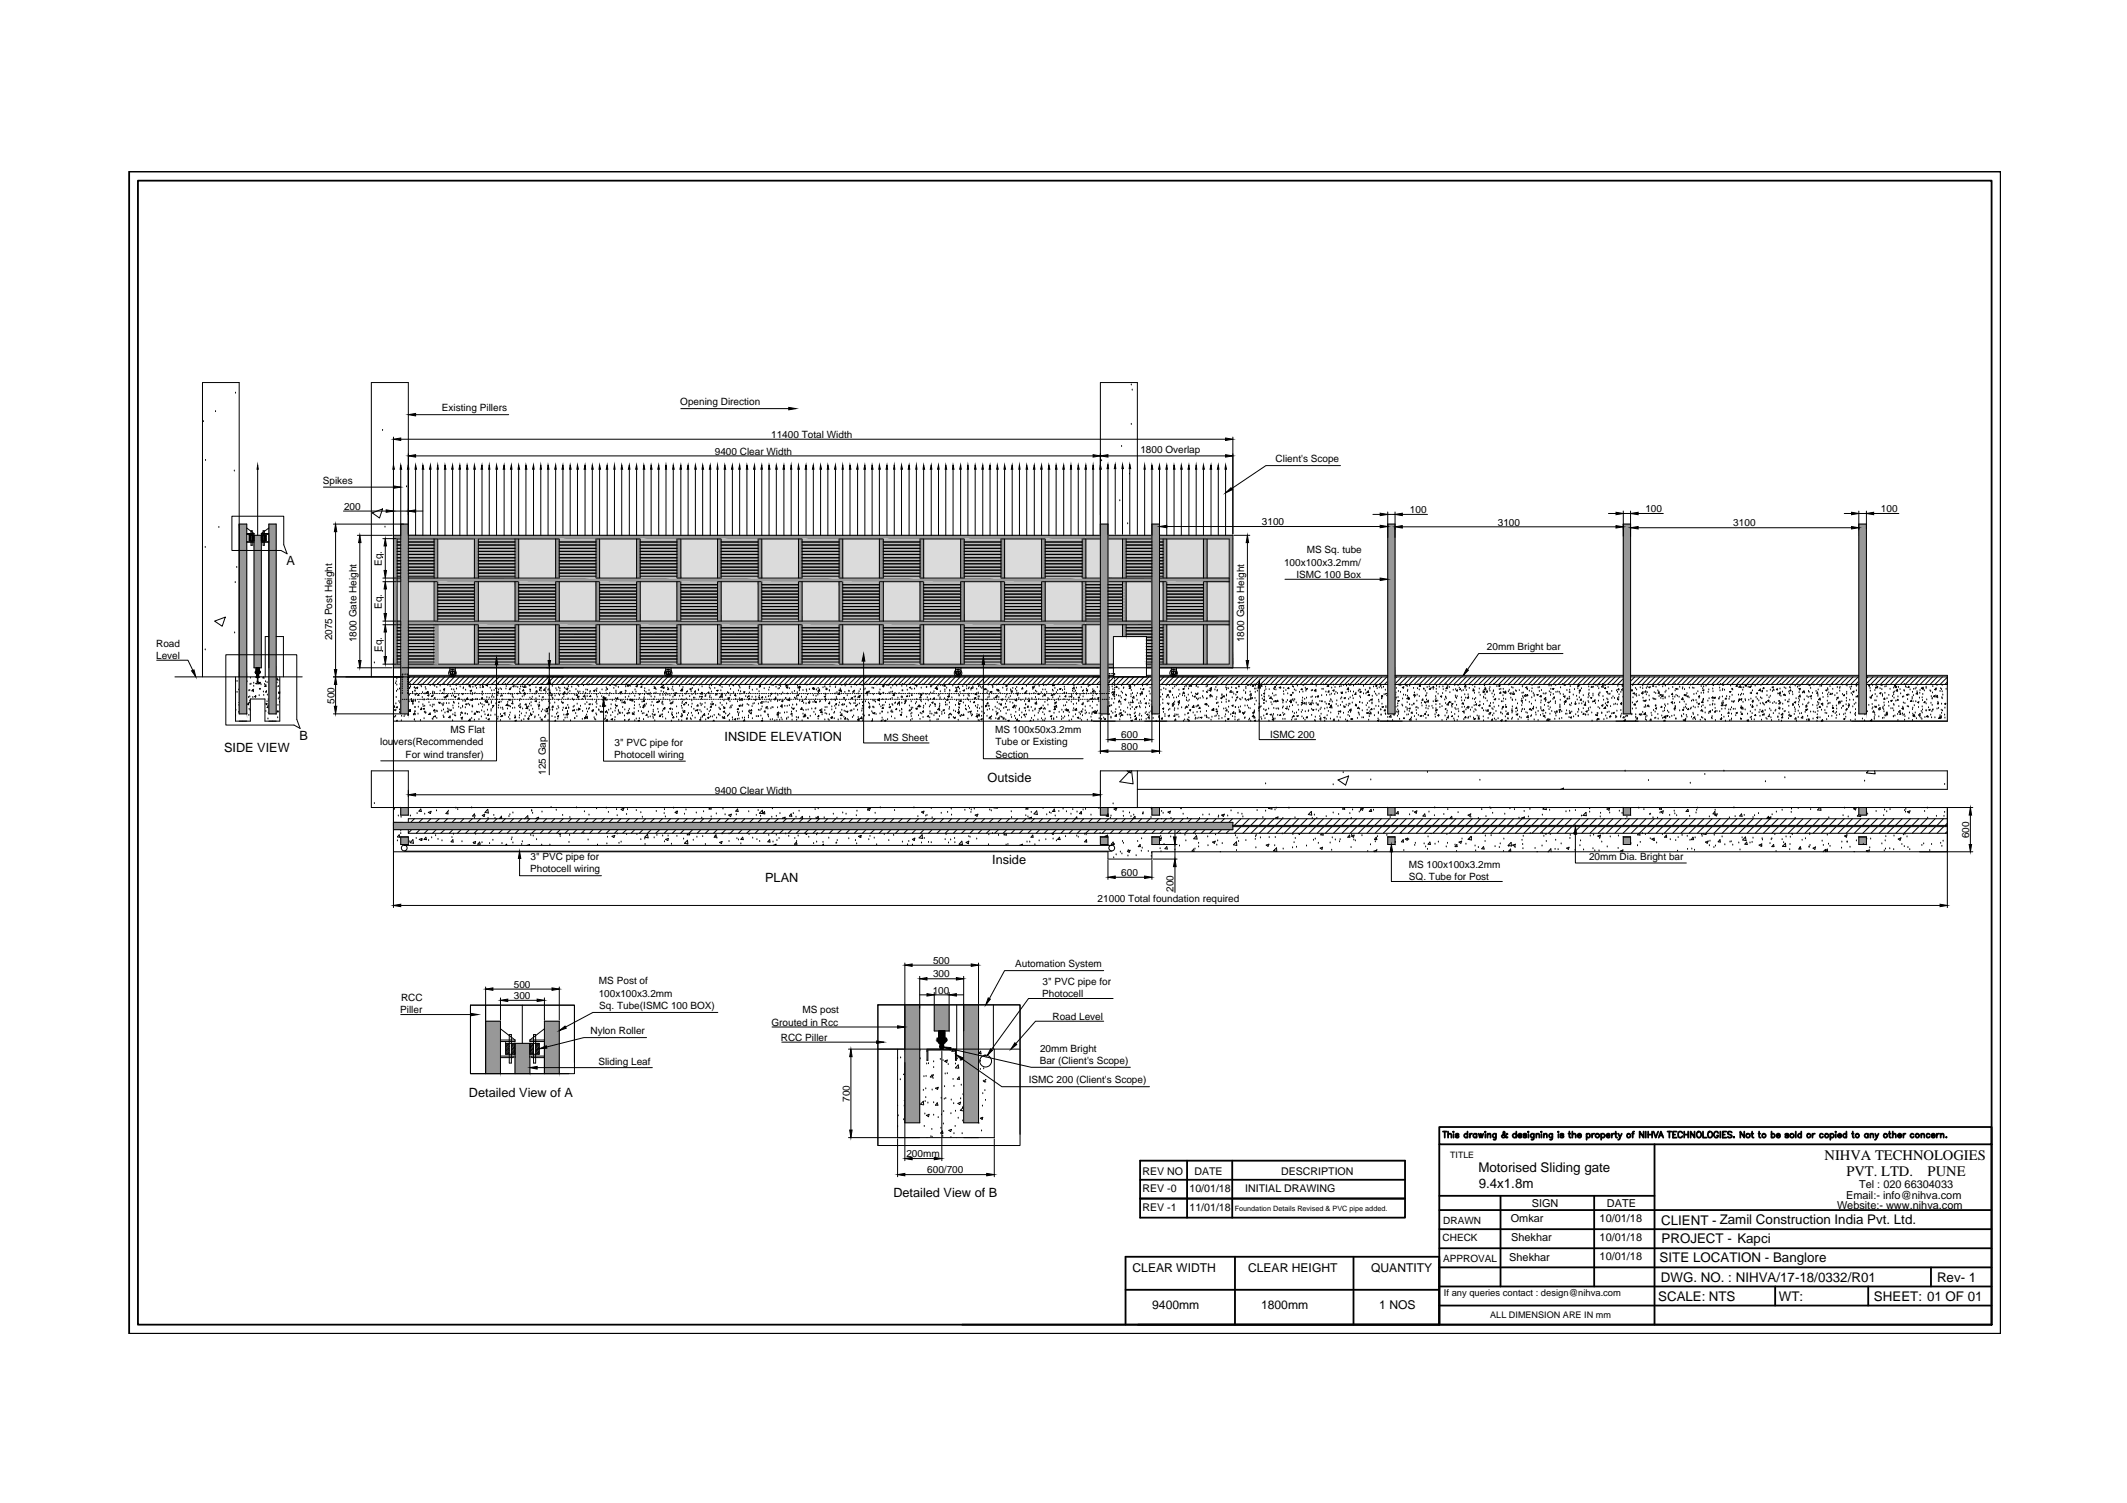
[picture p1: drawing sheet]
<svg xmlns="http://www.w3.org/2000/svg" width="297mm" height="210mm" viewBox="0 0 297 210" stroke-linecap="round" stroke-linejoin="round" font-family="sans-serif">
<defs><g id="words">
<g font-size="2">
<text x="254.8" y="162">NIHVA TECHNOLOGIES</text>
<text x="257.9" y="164.3">PVT. LTD.</text>
<text x="269.2" y="164.3">PUNE</text>
</g>
<g font-size="1.9">
<text x="206.5" y="163.6">Motorised Sliding gate</text>
<text x="206.5" y="165.9">9.4x1.8m</text>
<text x="232" y="171">CLIENT - Zamil Construction India Pvt. Ltd.</text>
<text x="232" y="173.7">PROJECT - Kapci</text>
<text x="231.8" y="176.2">SITE LOCATION - Banglore</text>
<text x="231.9" y="179">DWG. NO. : NIHVA/17-18/0332/R01</text>
<text x="270.5" y="179">Rev- 1</text>
<text x="231.6" y="181.7">SCALE: NTS</text>
<text x="248.4" y="181.7">WT:</text>
<text x="261.7" y="181.7">SHEET: 01 OF 01</text>
</g>
<g font-size="1.8">
<text x="40" y="79">A</text>
<text x="31.3" y="105">SIDE VIEW</text>
<text x="41.8" y="103.3">B</text>
<text x="101.2" y="103.5">INSIDE ELEVATION</text>
<text x="137.9" y="109.3">Outside</text>
<text x="106.8" y="123.1">PLAN</text>
<text x="138.6" y="120.7">Inside</text>
<text x="65.5" y="153.2">Detailed View of A</text>
<text x="124.8" y="167.1">Detailed View of B</text>
</g>
<g font-size="1.7">
<text x="158.2" y="177.6">CLEAR WIDTH</text>
<text x="174.3" y="177.6">CLEAR HEIGHT</text>
<text x="191.5" y="177.6">QUANTITY</text>
<text x="160.9" y="182.8">9400mm</text>
<text x="176.1" y="182.8">1800mm</text>
<text x="192.6" y="182.8">1 NOS</text>
</g>
<g font-size="1.5">
<text x="159.6" y="164.1">REV NO</text>
<text x="159.6" y="166.5">REV -0</text>
<text x="166.1" y="166.5">10/01/18</text>
<text x="166.8" y="164.1">DATE</text>
<text x="173.9" y="166.5">INITIAL DRAWING</text>
<text x="178.9" y="164.1">DESCRIPTION</text>
<text x="257.8" y="167.4">Email:- info@nihva.com</text>
<text x="259.6" y="165.9">Tel : 020 66304033</text>
<text x="159.6" y="169.1">REV -1</text>
<text x="166.1" y="169.1">11/01/18</text>
<text x="211" y="170.6">Omkar</text>
<text x="211" y="173.3">Shekhar</text>
<text x="213.9" y="168.6">SIGN</text>
<text x="223.4" y="170.6">10/01/18</text>
<text x="223.4" y="173.3">10/01/18</text>
<text x="224.4" y="168.6">DATE</text>
<text x="256.5" y="168.9">Website:- www.nihva.com</text>
<text x="210.8" y="176.1">Shekhar</text>
<text x="223.4" y="176">10/01/18</text>
</g>
<g font-size="1.4">
<text x="61.7" y="57.4">Existing Pillers</text>
<text x="95" y="56.6">Opening Direction</text>
<text x="99.8" y="63.5">9400 Clear Width</text>
<text x="107.7" y="61.2">11400 Total Width</text>
<text x="159.3" y="63.2">1800 Overlap</text>
<text x="178.1" y="64.6">Client's Scope</text>
<text x="45.1" y="67.6">Spikes</text>
<text x="48" y="71.2">200</text>
<text x="196.9" y="71.7">100</text>
<text x="229.8" y="71.5">100</text>
<text x="262.7" y="71.5">100</text>
<text x="176.2" y="73.4">3100</text>
<text x="182.5" y="77.3">MS Sq. tube</text>
<text x="209.2" y="73.4">3100</text>
<text x="242.1" y="73.5">3100</text>
<text x="53.3" y="79" transform="rotate(-90 53.3 79)">Eq.</text>
<text x="179.3" y="79">100x100x3.2mm/</text>
<text x="181.1" y="80.7">ISMC 100 Box</text>
<text x="46.4" y="89.4" transform="rotate(-90 46.4 89.4)">2075 Post Height</text>
<text x="49.8" y="89.7" transform="rotate(-90 49.8 89.7)">1800 Gate Height</text>
<text x="53.3" y="85" transform="rotate(-90 53.3 85)">Eq.</text>
<text x="173.7" y="89.7" transform="rotate(-90 173.7 89.7)">1800 Gate Height</text>
<text x="21.8" y="90.3">Road</text>
<text x="21.8" y="92">Level</text>
<text x="53.3" y="91.1" transform="rotate(-90 53.3 91.1)">Eq.</text>
<text x="207.6" y="90.8">20mm Bright bar</text>
<text x="46.7" y="98.3" transform="rotate(-90 46.7 98.3)">500</text>
<text x="53.1" y="104.1">louvers(Recommended</text>
<text x="56.6" y="105.8">For wind transfer)</text>
<text x="62.9" y="102.3">MS Flat</text>
<text x="85.8" y="105.8">Photocell wiring</text>
<text x="85.8" y="104.1">3&quot; PVC pipe for</text>
<text x="123.4" y="103.5">MS Sheet</text>
<text x="139" y="102.3">MS 100x50x3.2mm</text>
<text x="139" y="104.1">Tube or Existing</text>
<text x="139" y="105.8">Section</text>
<text x="156.6" y="103.1">600</text>
<text x="156.6" y="104.7">800</text>
<text x="177.4" y="103.1">ISMC 200</text>
<text x="76.2" y="108.2" transform="rotate(-90 76.2 108.2)">125 Gap</text>
<text x="99.8" y="110.8">9400 Clear Width</text>
<text x="275" y="117.1" transform="rotate(-90 275 117.1)">600</text>
<text x="74" y="121.8">Photocell wiring</text>
<text x="74.1" y="120.1">3&quot; PVC pipe for</text>
<text x="153.3" y="126">21000 Total foundation required</text>
<text x="156.6" y="122.3">600</text>
<text x="163.9" y="124.5" transform="rotate(-90 163.9 124.5)">200</text>
<text x="196.7" y="121.2">MS 100x100x3.2mm</text>
<text x="196.8" y="122.9">SQ. Tube for Post</text>
<text x="221.9" y="120.1">20mm Dia. Bright bar</text>
<text x="71.8" y="138">500</text>
<text x="83.7" y="137.5">MS Post of</text>
<text x="130.3" y="136.5">300</text>
<text x="130.3" y="134.6">500</text>
<text x="141.8" y="135.1">Automation System</text>
<text x="145.6" y="137.5">3&quot; PVC pipe for</text>
<text x="55.9" y="141.5">Piller</text>
<text x="56" y="139.8">RCC</text>
<text x="71.8" y="139.5">300</text>
<text x="83.6" y="139.2">100x100x3.2mm</text>
<text x="83.7" y="140.9">Sq. Tube(ISMC 100 BOX)</text>
<text x="107.7" y="143.3">Grouted in Rcc</text>
<text x="112.1" y="141.5">MS post</text>
<text x="130.3" y="138.8">100</text>
<text x="145.5" y="139.3">Photocell</text>
<text x="147" y="142.4">Road Level</text>
<text x="82.5" y="144.4">Nylon Roller</text>
<text x="83.6" y="148.7">Sliding Leaf</text>
<text x="109.1" y="145.4">RCC Piller</text>
<text x="145.2" y="148.6">Bar (Client's Scope)</text>
<text x="145.2" y="146.9">20mm Bright</text>
<text x="118.7" y="153.9" transform="rotate(-90 118.7 153.9)">700</text>
<text x="143.7" y="151.3">ISMC 200 (Client's Scope)</text>
<text x="126.6" y="161.6">200mm</text>
<text x="129.5" y="163.9">600/700</text>
<text x="201.5" y="173.3">CHECK</text>
<text x="201.5" y="170.9">DRAWN</text>
<text x="201.5" y="176.3">APPROVAL</text>
</g>
<g font-size="1.3">
<text x="201.6" y="181">If any queries contact : design@nihva.com</text>
<text x="208.1" y="184.1">ALL DIMENSION ARE IN mm</text>
</g>
<text font-size="1.2" x="202.5" y="161.7">TITLE</text>
<text font-size="1" x="172.4" y="169.1">Foundation Details Revised &amp; PVC pipe added.</text>
</g></defs>
<!-- layer: 0 -->
<g fill="none" stroke="#000" stroke-width=".14">
<path d="M28.4 58.9h.1M30.1 57.5h.1M32.9 54.9h.1M58 57.9h13M95.1 57.1h15.1M158 59.3h.1M158 53.8h.1M158.1 54.5h.1M28.7 76.5h.1M28.7 64.3h.1M30.6 73.7h.1M32.4 72.1h7.2v4l.5 1.2-.9-.4h-6.8z"/>
<path d="M32.7 65.8h.1M33.1 79.2h.1M33.4 73.2h1.1v26.5h-1.1v-46.3h-5.1v41.1M34.5 74.5h1M34.5 73.7l1 .8M34.5 75.6h.8v.1h-.8M34.8 74.8h.1M34.8 74.8h2.4v.7h-.7M34.8 74.8v.7h.7M34.9 74.8h-.1M35 74.8l-.2 .1M35.1 74.1h.1v2.1h-.1z"/>
<path d="M35.1 74.8l-.3 .3M35.1 74.9l-.3 .2M35.1 75l-.3 .2M35.1 75.1l-.3 .2M35.1 75.1l-.3 .3M35.1 75.3l-.3 .2M35.1 75.4l-.2 .1M35.1 75.4l-.1 .1M35.3 74.8h-.1M35.4 74.8l-.2 .1M35.5 74.5v.1h-1M35.5 74.8l-.3 .3"/>
<path d="M35.5 74.9l-.3 .3M35.5 75l-.3 .3M35.5 75.1l-.3 .3M35.5 75.2l-.3 .2M35.5 75.3l-.2 .2M35.5 75.4l-.2 .1M35.5 75.5h-.1M36 65.5v9.3M36.5 74.8v18.5h-1v-18.5l-.3 .2M36.5 74.5v.1h1M36.5 74.5h1M36.6 74.8h-.1"/>
<path d="M36.7 74.8l-.2 .1M36.7 74.8l-.2 .2M36.7 74.8l-.2 .3M36.7 74.9l-.2 .3M36.7 75l-.2 .3M36.7 75.1l-.2 .3M36.7 75.2l-.2 .3M36.7 75.3l-.2 .2M36.7 75.4l-.1 .1M36.7 75.5h.1M36.7 74.1h.2v2.1h-.2zM37 74.8h-.1"/>
<path d="M37.1 74.8l-.2 .2M37.2 74.8l-.3 .3M37.2 74.9l-.3 .2M37.2 75l-.3 .2M37.2 75.1l-.3 .2M37.2 75.2l-.3 .2M37.2 75.3l-.3 .2M37.2 75.4l-.2 .1M37.2 75.4l-.1 .1M37.5 73.2h1.1v26.5h-1.1zM37.5 73.7l-1 .8M37.5 75.6h-.9v.1h.9"/>
<path d="M45.2 68h9.7M46.6 73.2h10.4M46.9 74.3v19.2M48 71.4h5.9M49.9 74.8h4.9M50.2 75.8v16.4M52 71.6l1.4-.5-.4 1.2zM53.4 60.1h.1M53.4 77.9h.1M53.5 75.2h1.8M53.8 73.6h.1M53.8 76.2v3.5"/>
<path d="M54.9 74.8h1.1M54.9 61v65.7M54.9 71.4h2.1M55.5 75.7h.5M55.5 76.1h.5M55.5 76.6h.5M55.5 77h.5M55.5 77.4h.5M55.5 77.9h.5M55.5 78.3h.5M55.5 78.7h.5M55.5 79.2h.5"/>
<path d="M55.5 79.6h.5M56 65.5v34.2h1v-46.3h-5.1v41.1M56 75.3h-.5v17.5h.5M56 61.3h115.2M56.8 68h.1M57 74.8h96.7M57 75.3h96.7M57 75.7h3.6M57 76.1h3.6M57 76.6h3.6M57 77h3.6M57 77.4h3.6"/>
<path d="M57 77.9h3.6M57 78.3h3.6M57 78.7h3.6M57 79.2h3.6M57 79.6h3.6M58 63.7h94.7M58 65.5v9.3M58 71.4h1.1M59.1 65.5v9.3M60.1 65.5v9.3M60.6 75.3v5.4M61.1 65.5v9.3"/>
<path d="M61.1 75.3v5.4M62.1 65.5v9.3M63.2 65.5v9.3M64.2 65.5v9.3M65.2 65.5v9.3M66.3 65.5v9.3M66.3 75.3v5.4M66.8 75.3v5.4M66.8 75.7h5.1M66.8 76.1h5.1M66.8 76.6h5.1M66.8 77h5.1"/>
<path d="M66.8 77.4h5.1M66.8 77.9h5.1M66.8 78.3h5.1M66.8 78.7h5.1M66.8 79.2h5.1M66.8 79.6h5.1M67.3 65.5v9.3M68.3 65.5v9.3M69.3 65.5v9.3M70.4 65.5v9.3M71.4 65.5v9.3M71.9 75.3v5.4"/>
<path d="M72.4 65.5v9.3M72.4 75.3v5.4M73.4 65.5v9.3M74.5 65.5v9.3M75.5 65.5v9.3M76.5 65.5v9.3M77.6 65.5v9.3M77.6 75.3v5.4M78.1 75.3v5.4M78.1 75.7h5.1M78.1 76.1h5.1M78.1 76.6h5.1"/>
<path d="M78.1 77h5.1M78.1 77.4h5.1M78.1 77.9h5.1M78.1 78.3h5.1M78.1 78.7h5.1M78.1 79.2h5.1M78.1 79.6h5.1M78.6 65.5v9.3M79.6 65.5v9.3M80.6 65.5v9.3M81.7 65.5v9.3M82.7 65.5v9.3"/>
<path d="M83.2 75.3v5.4M83.7 65.5v9.3M83.7 75.3v5.4M84.8 65.5v9.3M85.8 65.5v9.3M86.8 65.5v9.3M87.9 65.5v9.3M88.9 65.5v9.3M88.9 75.3v5.4M89.4 75.3v5.4M89.4 75.7h5.1M89.4 76.1h5.1"/>
<path d="M89.4 76.6h5.1M89.4 77h5.1M89.4 77.4h5.1M89.4 77.9h5.1M89.4 78.3h5.1M89.4 78.7h5.1M89.4 79.2h5.1M89.4 79.6h5.1M89.9 65.5v9.3M90.9 65.5v9.3M92 65.5v9.3M93 65.5v9.3"/>
<path d="M94 65.5v9.3M94.5 75.3v5.4M95.1 65.5v9.3M95.1 75.3v5.4M96.1 65.5v9.3M97.1 65.5v9.3M98.1 65.5v9.3M99.2 65.5v9.3M100.2 65.5v9.3M100.2 75.3v5.4M100.7 75.3v5.4M100.7 75.7h5.2"/>
<path d="M100.7 76.1h5.2M100.7 76.6h5.2M100.7 77h5.2M100.7 77.4h5.2M100.7 77.9h5.2M100.7 78.3h5.2M100.7 78.7h5.2M100.7 79.2h5.2M100.7 79.6h5.2M101.2 65.5v9.3M102.3 65.5v9.3M103.3 65.5v9.3"/>
<path d="M104.3 65.5v9.3M105.4 65.5v9.3M105.9 75.3v5.4M106.4 65.5v9.3M106.4 75.3v5.4M107.4 65.5v9.3M108.4 65.5v9.3M109.5 65.5v9.3M110.5 65.5v9.3M111.5 65.5v9.3M111.5 75.3v5.4M112 75.3v5.4"/>
<path d="M112 75.7h5.2M112 76.1h5.2M112 76.6h5.2M112 77h5.2M112 77.4h5.2M112 77.9h5.2M112 78.3h5.2M112 78.7h5.2M112 79.2h5.2M112 79.6h5.2M112.6 65.5v9.3M113.6 65.5v9.3"/>
<path d="M114.6 65.5v9.3M115.6 65.5v9.3M116.7 65.5v9.3M117.2 75.3v5.4M117.7 65.5v9.3M117.7 75.3v5.4M118.7 65.5v9.3M119.8 65.5v9.3M120.8 65.5v9.3M121.8 65.5v9.3M122.8 65.5v9.3M122.8 75.3v5.4"/>
<path d="M123.4 75.3v5.4M123.4 75.7h5.1M123.4 76.1h5.1M123.4 76.6h5.1M123.4 77h5.1M123.4 77.4h5.1M123.4 77.9h5.1M123.4 78.3h5.1M123.4 78.7h5.1M123.4 79.2h5.1M123.4 79.6h5.1M123.9 65.5v9.3"/>
<path d="M124.9 65.5v9.3M125.9 65.5v9.3M127 65.5v9.3M128 65.5v9.3M128.5 75.3v5.4M129 65.5v9.3M129 75.3v5.4M130 65.5v9.3M131.1 65.5v9.3M132.1 65.5v9.3M133.1 65.5v9.3M134.2 65.5v9.3"/>
<path d="M134.2 75.3v5.4M134.7 75.3v5.4M134.7 75.7h5.1M134.7 76.1h5.1M134.7 76.6h5.1M134.7 77h5.1M134.7 77.4h5.1M134.7 77.9h5.1M134.7 78.3h5.1M134.7 78.7h5.1M134.7 79.2h5.1M134.7 79.6h5.1"/>
<path d="M135.2 65.5v9.3M136.2 65.5v9.3M137.2 65.5v9.3M138.3 65.5v9.3M139.3 65.5v9.3M139.8 75.3v5.4M140.3 65.5v9.3M140.3 75.3v5.4M141.4 65.5v9.3M142.4 65.5v9.3M143.4 65.5v9.3M144.4 65.5v9.3"/>
<path d="M145.5 65.5v9.3M145.5 75.3v5.4M146 75.3v5.4M146 75.7h5.1M146 76.1h5.1M146 76.6h5.1M146 77h5.1M146 77.4h5.1M146 77.9h5.1M146 78.3h5.1M146 78.7h5.1M146 79.2h5.1"/>
<path d="M146 79.6h5.1M146.5 65.5v9.3M147.5 65.5v9.3M148.5 65.5v9.3M149.6 65.5v9.3M150.6 65.5v9.3M151.1 75.3v5.4M151.6 65.5v9.3M151.6 75.3v5.4M152.7 65.5v9.3M153.7 73.2h1M153.8 64.3h.1"/>
<path d="M154.7 74.8h6.2M154.7 75.3h6.2M154.7 63.7h16.5M154.7 65.4v38.2M155.7 65.4v9.2M156.4 69.9h.1M156.6 62.4h.1M156.8 65.4v9.2M156.8 75.3v5.4M157.3 75.3v5.4M157.3 75.7h3.6M157.3 76.1h3.6"/>
<path d="M157.3 76.6h3.6M157.3 77h3.6M157.3 77.4h3.6M157.3 77.9h3.6M157.3 78.3h3.6M157.3 78.7h3.6M157.3 79.2h3.6M157.3 79.6h3.6M157.5 73.2h.1M157.7 66.2h.1M157.8 65.4v9.2M158.8 74.8v-21.4h-5.1v46.3h1"/>
<path d="M159.9 65.5v9.3M160.9 73.2h1M160.9 65.5v38.1M161.9 74.8h10.3v18.5M161.9 75.3h9.8v17.5h-9.8M161.9 65.5v34.2h-1M161.9 75.7h.5M161.9 76.1h.5M161.9 76.6h.5M161.9 77h.5M161.9 77.4h.5M161.9 77.9h.5"/>
<path d="M161.9 78.3h.5M161.9 78.7h.5M161.9 79.2h.5M161.9 79.6h.5M162.4 75.3v5.4M162.9 65.5v9.3M162.9 75.3v5.4M162.9 73.5h29.8M164 65.5v9.3M165 65.5v9.3M166 65.5v9.3M167 65.5v9.3"/>
<path d="M168.1 65.5v9.3M168.1 75.3v5.4M168.6 75.3v5.4M169.1 65.5v9.3M170.1 65.5v9.3M171.2 65.5v9.3M172.2 61v13.6M172.3 74.8h2.2M174.2 75.8v16.4M187.2 65h-10.4l-4.8 3.2M191.7 71.8h1M193.8 71.5v28.2h1v-28.2"/>
<path d="M193.8 73.2h1M193.8 71.8h1M195.8 73.6h29.9M195.8 71.8h3.5M224.6 71.7h1.1M226.7 71.4v28.3h1v-28.3M226.7 73.2h1M226.7 71.7h1M228.8 73.7h29.8M228.8 71.7h3.5M257.6 71.7h1M259.6 71.4v28.3h1v-28.3"/>
<path d="M259.6 73.2h1M259.6 71.7h1M261.7 71.7h3.5M21.9 92.2h4.3l.7 1.4M24.4 94.5h17.8M28.7 90.8h.1M30 86.7l1.5-.5-.5 1.3zM31.5 91.4h9.9v9.1l.5 1.2-.8-.4h-9.6zM32.8 88.4h.1M32.9 81.4h.1M32.9 99.9h.1M32.9 95.2h.1"/>
<path d="M32.9 98.5h.1M32.9 94.5v6.2h2.1v-3.1h2v3.1h2.1v-6.2M32.9 99.2h.1M33.1 96.7h.1M33.1 95.2h.1M33.3 99.5h.1M33.4 98.5h.1M33.4 98.1h.1M33.4 96.2l-.1 .1h.1M34.5 94.6h.1M34.5 95.2h.1M34.5 98.4l.2-.2v.2z"/>
<path d="M34.7 97.4h.1M34.8 99.9h.1M34.8 96.5h.1M34.8 99.1h.1M34.8 98.2h.1M34.9 96.4h.1M34.9 97.3h.1M34.9 97.9h.1M34.9 95.6h.1M35 94.7h.1M35 99.1v.1M35.1 95.5h.1"/>
<path d="M35.3 97.4h.1M35.3 96.3v.2h-.1zM35.4 96.4h.1M35.4 96.6h.1M35.4 95.4h.1M35.4 95.8h.1M35.6 97.3l.1-.1v.2zM35.7 97.3h.1M35.7 94.6h.1M35.7 94.6h.5M35.7 95.4v.1h.5M35.8 94.6l.1 .1"/>
<path d="M35.8 93.9v-.1v.1M35.8 93.9v.1v-.1M35.8 93.9v-.1h.4v.1M35.8 93.9l.1 .1M35.9 93.8h.2M35.9 94.1h.2M35.9 94h.2M35.9 94l.1 .1 .1-.1M35.9 94.1l.1-.1 .1 .1M35.9 94v.1M35.9 94.6v.7M35.9 95.3h.1"/>
<path d="M35.9 95.4l-.1 .1M35.9 95.3v.1M35.9 93.8l-.1 .1M36 95.3v.1M36 93.3v1.2M36 93.8l.2 .1M36 94.7v.6M36 94.6v.1M36.1 95.3h.1M36.1 95.4h.1M36.1 94v.1M36.2 93.9v-.1v.1"/>
<path d="M36.2 93.9v.1v-.1M36.2 93.9l-.2 .1M36.2 93.9l-.1 .1M36.2 97.2h.1M36.2 94.6h.1M36.2 95.4l.2-.1-.1 .2zM36.2 94.6l-.1 .1M36.2 95.4h.1M36.2 96.3h.1M36.4 96.3h.1M36.4 95.6h.1M36.8 96.6h.1"/>
<path d="M36.8 97.1h.1M36.8 94.5l.1 .2h-.2zM37 95.6h.1M37.1 95.2h.1M37.1 95.6l.1 .3-.2-.1zM37.1 99.4h.1M37.1 98.3h.2v.1zM37.2 96.5v.1h-.1zM37.3 98h.1M37.3 95.3h.1M37.3 98.8l.2-.2v.2zM37.3 97.1h.1"/>
<path d="M37.5 98.7h.1M37.5 99.6h.1M37.5 97.7h.1M37.5 97.8h.1M37.5 98.5l-.1 .1h.1M37.5 88.9h-.5v5.6M38.6 99.7h.1M38.6 94.8l.1-.1v.2zM38.6 88.9h1v5.6M38.7 95.9h.1M38.7 95.4h.1M38.7 99.4l.2-.1-.1 .1z"/>
<path d="M38.7 95h.1M38.8 99.4h.1M38.8 98.5h.1M38.9 97.6h.1M38.9 95.9h.1M38.9 96.8h.1M38.9 95h.1M39 96.9h.1M39 97.5h.1M39 98.1h.1M39.1 96.6l-.2 .2h.2M46.6 94.5h107.1"/>
<path d="M46.6 99.7h9.2M46.9 95.6v3M49.9 93.3h4.9M52.3 92.6h.1M53.4 91h.1M53.5 92.8h1.8M53.5 87.2h1.8M53.5 86.7h1.8M53.5 81.2h1.8M53.5 80.7h1.8M53.8 82.3v3.4M53.8 88.3v3.4"/>
<path d="M54.9 93.3h1.1M55.1 98.6v.2h-.2zM55.1 99.2h.1M55.2 99.3h.1M55.2 95.5h.1M55.3 98.3h.1M55.3 99.2h.1M55.3 97.4h.1M55.3 95.2h.1M55.3 98.8l.2-.1v.1zM55.4 96.6h.1M55.4 94.8h.1"/>
<path d="M55.4 95.7h.1M55.5 87.2h.5M55.5 86.7h.5M55.5 81.2h.5M55.5 80.7h.5M55.5 80.1h.5M55.5 80.5h.5M55.5 87.7h.5M55.5 88.1h.5M55.5 88.6h.5M55.5 89h.5M55.5 89.4h.5"/>
<path d="M55.5 89.9h.5M55.5 90.3h.5M55.5 90.7h.5M55.5 91.1h.5M55.5 91.6h.5M55.5 92h.5M55.5 92.5h.5M55.5 96.4h.1M55.7 98h.1M55.8 99.1h.1M55.8 96.2h.1M55.8 99.5h.1"/>
<path d="M55.8 98.2h.1M55.9 95.6h.1M55.9 94.7h.1M55.9 98h.1M56 96.9h.1M56.1 93.3h118.4M56.2 94.5v.2M56.2 94.8v.2M56.2 95.1v.2M56.2 95.5v.1M56.2 95.8v.1M56.2 96.1v.1"/>
<path d="M56.2 96.4v.1M56.2 96.7v.2M56.2 97.7h.1M56.3 94.1h-.1v.2M56.4 97.7h.2M56.5 94.1h.1M56.6 99.9h.1M56.7 97.7h.2M56.8 94.1h.1v.2M56.9 99.8h.2l-.1 .1zM56.9 96.7v.2h.2M56.9 94.5v.2"/>
<path d="M56.9 94.8v.2M56.9 95.1v.2M56.9 95.5v.1M56.9 95.8v.1M56.9 96.1v.1M56.9 96.4v.1M57 92.8h96.7M57 87.2h96.7M57 86.7h96.7M57 81.2h96.7M57 80.7h96.7M57 95.6h96.7"/>
<path d="M57 99.8h.1M57 94.3h96.7M57 80.1h3.6M57 80.5h3.6M57 87.7h3.6M57 88.1h3.6M57 88.6h3.6M57 89h3.6M57 89.4h3.6M57 89.9h3.6M57 90.3h3.6M57 90.7h3.6"/>
<path d="M57 91.1h3.6M57 91.6h3.6M57 92h3.6M57 92.5h3.6M57.1 99.3l.2-.2v.3zM57.1 97.7h.1M57.1 98h.1M57.2 97.1h.1M57.2 96.1h.1M57.2 94.5l-.2 .3M57.3 95.6h.1M57.3 99.1v.3l-.2-.1z"/>
<path d="M57.3 96.9h.1M57.3 95.9h.1M57.3 99.2h.1M57.4 97.7h.1M57.4 98h.1M57.5 97.9l.2 .1v-.1l-.2 .1M57.6 96.9h.1M57.6 96.7h.1M57.7 98.3h.1M57.7 97.7h.1M57.7 99.8h.1M57.9 96.1h.1"/>
<path d="M57.9 99.7h.1M57.9 94.5l-.9 1M57.9 96.9h.1M58 98.8h.1M58 99.4h.1M58 96.5h.1M58 99.8h.1M58 97.7h.1M58 97.1h.1M58 97.9h.1M58 96.2h.1M58.2 96.9h.1"/>
<path d="M58.2 96.1l.1-.1v.1zM58.3 97.7h.1M58.3 97.1l.2-.1v.1zM58.4 99.7h.1M58.4 98.8h.1M58.5 98.1h.1M58.5 96.9h.1M58.6 97.7h.1M58.6 94.5l-1 1.1M58.7 95.7h.1M58.8 96.9h.1M58.8 95.9h.1"/>
<path d="M58.8 95.7h.1M58.8 99h.1M58.8 98.9l.1 .2h-.2zM58.9 97.7h.1M59 97.4h.1M59 96.7h.1M59.1 98.4h.1M59.1 97.7h.1M59.1 98.7h.1M59.1 99l.2-.1-.1 .2zM59.1 96.9h.2M59.2 97.7h.1"/>
<path d="M59.3 99.5h.1M59.3 97.7h.1M59.3 98.6h.1M59.3 94.5l-1 1.1M59.4 96.9h.1M59.4 99.4h.1M59.4 96h.1M59.4 99.6h.1M59.4 96.9h.2M59.5 96.3h.1M59.5 99.6h.1M59.5 96.8l.2-.2v.2z"/>
<path d="M59.5 97.7h.1M59.7 96.9h.2M59.7 97.1l.2-.1v.2zM59.8 97.7h.1M59.8 96.7h.1M59.9 99.8l.2-.2v.2zM59.9 98.1h.1M60 94.5l-1 1.1M60.1 98.6h.1M60.1 95.8h.1M60.1 96.9h.1M60.1 97.7h.1"/>
<path d="M60.4 98.7h.1M60.4 97.1v.2h-.2zM60.4 96.9h.1M60.4 96.8h.1M60.5 96.6h.1M60.5 98.5h.1M60.5 97.7h.1M60.5 95.7h.1M60.5 97.2h.1M60.6 99.3h.1M60.6 99.2l.1-.1v.2zM60.6 98.5h.1"/>
<path d="M60.6 81.2v5.5M60.6 87.2v5.6M60.7 96.7h.1M60.7 97.6h.1M60.7 96.9h.1M60.7 95.8h.1M60.7 94.5l-1 1.1M60.7 97.5h.1M60.7 99.5h.1M60.7 97.7h.2M61 96.9h.1M61 96h.1"/>
<path d="M61 99.3h.1M61 99.4h.1M61 97.7h.2M61.1 95.6h.1M61.1 81.2v5.5M61.1 87.2v5.6M61.1 81.7h5.2M61.1 82.1h5.2M61.1 82.6h5.2M61.1 83h5.2M61.1 83.4h5.2M61.1 83.8h5.2"/>
<path d="M61.1 84.3h5.2M61.1 84.7h5.2M61.1 85.1h5.2M61.1 85.6h5.2M61.1 86h5.2M61.1 86.4h5.2M61.3 98.2h.1M61.3 96.9h.1M61.3 98.1h.2l-.1 .2zM61.4 94.5l-1 1.1M61.4 97.7h.1M61.5 96.5h.1"/>
<path d="M61.5 95.8h.1M61.6 96.9h.1M61.7 99.3h.1M61.7 97.7h.1M61.7 98.3h.1M61.8 96.9h.1M61.8 98.6h.1M61.9 100h.1M61.9 98.5h.1M61.9 96.9h.1M61.9 99.1h.1M61.9 96.3l.2-.1v.2z"/>
<path d="M62 98.3h.1M62 97.7h.1M62 96.5h.1M62 97.4h.1M62 96.9h.1M62.1 95.6h.1M62.1 94.5l-1.1 1.1M62.1 99.6h.1M62.2 97.3l.1 .2h-.2zM62.2 96.9h.2M62.3 97.7h.1M62.4 98.3h.1"/>
<path d="M62.4 97.3h.1M62.5 95.7h.1M62.5 99h.1M62.5 97v.2h-.2zM62.5 96.9h.2M62.6 99.3l-.2 .1h.2v-.1M62.6 97.7h.1M62.7 99.1h.1M62.7 98.3h.1M62.8 94.5l-1 1.1M62.8 96.9h.1M62.8 99.2l.2-.1-.1 .2z"/>
<path d="M62.8 93.3v.6l.3 .3h.2l.3-.3v-.6M62.9 95.9h.1M62.9 97.7h.1M63.1 96.3h.1M63.1 97.2h.1M63.1 96.9h.1M63.2 96.9h.1M63.2 97.7h.1M63.2 99.8h.1M63.2 98.6h.1M63.3 98.9h.1M63.3 97.2h.1"/>
<path d="M63.3 98.1h.1M63.4 96.4h.1M63.4 98.1h.1M63.4 98.2h.1M63.5 94.5l-1.1 1.1M63.5 96.9h.1M63.5 97.3l.2-.1-.1 .2zM63.5 96.6h.1M63.5 99.9h.1M63.5 99.6h.1M63.5 97.7h.1M63.6 100h.1"/>
<path d="M63.7 95.6l.1 .1v-.1M63.7 95.6h.1M63.8 96.2h.1M63.8 96.9h.1M63.8 97.7h.2M64.1 97.1h.1M64.1 98.3h.1M64.1 98.8h.1M64.1 96.9h.1M64.1 97.5v.1h-.1zM64.1 97.7h.2M64.2 94.5l-1.1 1.1"/>
<path d="M64.3 95.9h.1M64.3 99.9h.1M64.3 98.9h.1M64.3 99.6l.2-.2v.2zM64.4 96.9h.1M64.4 97.7h.2M64.6 99.7h.1M64.6 97h.1M64.6 98.8h.1M64.6 98.6h.1M64.6 97.9h.1M64.7 96.2h.1"/>
<path d="M64.7 96.9h.1M64.7 96.1h.1M64.8 97.7h.1M64.9 94.5l-1.1 1.1M64.9 99.7h.1M64.9 98h.1M65 98.8h.1M65 96.9h.1M65 97.9h.1M65 96.4h.1M65 99.7h.1M65 98.3h.2v.1z"/>
<path d="M65.1 97.7h.1M65.1 95.6h.1M65.3 99.8h.1M65.3 97.5v.2h-.2zM65.3 96.9h.1M65.4 97.7h.1M65.4 98.3h.1M65.5 95.8l.1-.1 .1 .1zM65.5 94.5l-1 1.1M65.6 98.5h.1M65.6 96.9h.1M65.7 97.8h.1"/>
<path d="M65.7 96h.1M65.7 96.5l.2-.1-.1 .2zM65.7 96.9h.1M65.7 97.7h.1M65.9 99.4h.1M65.9 96.9h.1M66 98.6h.1M66 98.7h.1M66 97h.1M66 97.6v.2h-.2zM66 96.9h.1M66 97.7h.1"/>
<path d="M66 96h.1M66.2 96.9h.1M66.3 81.2v5.5M66.3 87.2v5.6M66.3 94.5l-1.1 1.1M66.3 97.7h.1M66.3 96.8h.1M66.3 99.7h.1M66.3 99.6l.1 .1h-.2zM66.4 95.8h.1M66.5 97.7h.1M66.5 95.7h.1"/>
<path d="M66.5 96.1h.1M66.5 99.4h.1M66.5 96.9h.2M66.6 99.4h.2l-.1 .1zM66.6 97.7h.1M66.7 97.7h.1M66.8 81.2v5.5M66.8 87.2v5.6M66.8 80.1h5.1M66.8 80.5h5.1M66.8 87.7h5.1M66.8 88.1h5.1"/>
<path d="M66.8 88.6h5.1M66.8 89h5.1M66.8 89.4h5.1M66.8 89.9h5.1M66.8 90.3h5.1M66.8 90.7h5.1M66.8 91.1h5.1M66.8 91.6h5.1M66.8 92h5.1M66.8 92.5h5.1M66.8 98.4h.1M66.8 96.9h.2"/>
<path d="M66.9 99.5h.1M66.9 94.5l-1 1.1M66.9 97.7h.2M67.1 95.8h.1M67.1 96.1h.1M67.1 98.3h.1M67.1 96.9h.2M67.2 97.5l.2 .1v-.1h-.2M67.2 97.7h.2M67.3 99.3h.1M67.3 97.5h.1M67.3 98.4h.1"/>
<path d="M67.4 96.6h.1M67.4 96.7h.1M67.4 97.1h.1M67.4 95.8h.1M67.4 98.8h.1M67.4 96.9h.2M67.5 95.8v.2h-.1zM67.5 97.7h.1M67.6 98.5h.1M67.6 99.4h.1M67.6 94.5l-1 1.1M67.7 99.8h.1"/>
<path d="M67.7 97.9l.2-.1v.2zM67.8 96.9h.1M67.9 97.7h.1M67.9 95.8h.1M68 97.4h.1M68 95.6h.1M68.1 95.8h.1M68.1 99.2h.1M68.1 97.9v.2h-.2zM68.1 96.9h.1M68.2 97.7h.1M68.2 99.7v.2h-.1z"/>
<path d="M68.2 98.5h.1M68.3 98.4h.1M68.3 97.5h.1M68.3 94.5l-1 1.1M68.4 96.9h.1M68.5 96.1h.1M68.5 97.7h.1M68.5 99.9h.1M68.6 99.1h.1M68.6 99.3h.1M68.6 98.2h.1M68.6 98h.1"/>
<path d="M68.7 96.5h.1M68.7 97.4h.1M68.7 95.6h.1M68.7 96.9h.1M68.7 97.2h.1M68.7 97.7h.2M68.8 98.8h.1M68.8 98.6l.2-.1-.1 .1zM69 97.4h.1M69 96.4h.1M69 94.5l-1.1 1.1 .1 .1v-.1M69 96.9h.1"/>
<path d="M69.1 97.7h.1M69.1 99.9h.1M69.3 98.3h.1M69.3 95.8h.1M69.3 96.9h.1M69.3 92.8v13.5h-16.1M69.3 96l.1 .1h-.2zM69.4 97.7h.1M69.4 96.7l.2-.1v.2zM69.5 97.2h.1M69.6 95.6h.1M69.6 98.9h.1"/>
<path d="M69.6 98.1l.1-.1 .1 .1zM69.6 96.9h.1M69.6 96.4h.1M69.6 98.6h.1M69.7 97.7h.1M69.7 94.5l-1 1.1M69.9 96.2h.1M69.9 99.8h.1M69.9 98.9h.1M69.9 97.3h.1M69.9 96.9h.2M70 98h.1"/>
<path d="M70 96.3h.1M70 97.2h.1M70 97.7h.1M70.1 99.9l-.2 .2h.2v-.2M70.1 97.2h.1M70.1 97.7h.1M70.2 98.9h.1M70.2 99.1h.1M70.2 96.9h.2M70.3 97.7h.1M70.4 94.5l-1 1.1M70.5 99.9h.1"/>
<path d="M70.5 96.9h.2M70.5 99.5v.2l-.1-.1h.1M70.6 95.6h.1M70.6 97.7h.1M70.7 96.2h.1M70.7 98.5l.2-.2v.3zM70.7 95.9h.1M70.9 99h.1M70.9 96.9h.1M70.9 98.1h.1M70.9 97.7h.1M71 97.7h.2l-.1 .1z"/>
<path d="M71 98.6h.1M71 96.9h.1M71.1 94.5l-1 1.1M71.1 98.6h.1M71.2 99.9h.1M71.2 96.9h.1M71.2 99.6h.1M71.2 96.2h.1M71.2 96.1v.2h-.1zM71.2 97.7h.2M71.3 98.7h.1M71.3 97h.1"/>
<path d="M71.3 97.8h.1M71.4 96.1h.1M71.5 98.3l.1-.2v.2zM71.5 96.9h.1M71.5 97.3h.1M71.5 97.7h.2M71.6 97.1h.1M71.6 98h.1M71.6 98.9h.1M71.6 95.8h.2v.1zM71.7 97.5h.1M71.8 94.5l-1.1 1.1"/>
<path d="M71.8 96.9h.1M71.8 97.7h.2M71.9 98.9h.1M71.9 100h.1M71.9 81.2v5.5M71.9 87.2v5.6M72.1 95.9h.1M72.1 96.9h.1M72.2 97.7h.1M72.3 96.9h.1M72.3 96h.1M72.4 96.9h.1"/>
<path d="M72.4 98.6h.1M72.4 81.2v5.5M72.4 87.2v5.6M72.4 81.7h5.2M72.4 82.1h5.2M72.4 82.6h5.2M72.4 83h5.2M72.4 83.4h5.2M72.4 83.8h5.2M72.4 84.3h5.2M72.4 84.7h5.2M72.4 85.1h5.2"/>
<path d="M72.4 85.6h5.2M72.4 86h5.2M72.4 86.4h5.2M72.5 94.5l-1 1.1M72.5 97.7h.1M72.6 99.4h.1M72.6 97.9h.1M72.6 96.6h.1M72.6 99.9h.1M72.6 98.8l.1-.1v.1zM72.6 98.6h.1M72.6 96.3h.1"/>
<path d="M72.6 96.8h.1M72.6 97.7h.1M72.6 98.4h.1M72.7 95.9h.1M72.7 96.9h.1M72.8 97.7h.1M72.8 99.7h.1M72.9 95.9h.1M72.9 97.3h.1M73 99h.1M73 96.9h.2M73.1 97.7h.1"/>
<path d="M73.1 96.3l.1 .2h-.2zM73.2 94.5l-1.1 1.1M73.2 97.2h.1M73.2 96.9l.2-.1-.1 .2zM73.2 96.8h.1M73.3 98.4l.1-.1 .1 .1zM73.3 95.8v.2h-.2zM73.3 96.9h.1M73.4 97.7h.1M73.4 96h.1M73.4 98.9l.3-.2v.3zM73.5 99.6h.1"/>
<path d="M73.5 98.7h.1M73.6 96.9h.1M73.7 97.7h.1M73.8 98.7h.1M73.9 94.5l-1 1.1M73.9 99.2h.1M73.9 95.8h.1M74 98.3h.1M74 96.9h.1M74 97.5h.1M74 96.4h.1M74 97.7h.1"/>
<path d="M74 95.8h.1M74 96.6h.1M74.1 96.4h.1M74.1 99.7h.1M74.1 99.8l.2-.1-.1 .2zM74.2 98.6h.1M74.2 98.1h.1M74.2 97.7h.1M74.3 96.9h.1M74.3 97.4h.1M74.3 97.7h.2M74.4 99.1h.1"/>
<path d="M74.5 99.5h.1M74.5 94.5l-1 1.1M74.5 96.9h.2M74.6 97.7h.2M74.7 96.9h.1M74.7 97.9h.2v.1zM74.8 97.6h.1M74.8 96.1h.1M74.8 96.9h.2M74.9 96.6h.1M74.9 97.7h.2M75 96.5v.1h-.2z"/>
<path d="M75.1 98.5h.1M75.2 96.9h.1M75.2 99.9h.1M75.2 98.8h.1M75.2 97.7h.2M75.3 99.1h.1M75.3 94.5l-1.1 1.1M75.3 97.3h.1M75.3 98.2h.1M75.4 96.4h.1M75.4 98.4v.2h-.2zM75.4 96.1l.2-.1-.1 .1z"/>
<path d="M75.5 96.9h.1M75.6 95.6h.1M75.6 96.5h.1M75.6 97.7h.1M75.6 96.1h.1M75.6 99.4h.1M75.7 97.9h.1M75.7 97.5h.1M75.8 99.1h.1M75.8 96.9h.1M75.9 97.4h.1M75.9 97.7h.1"/>
<path d="M75.9 96.4l.2-.2v.2zM75.9 94.5l-1 1.1M76.1 99.3h.1M76.1 96.9h.1M76.2 97.7h.1M76.2 100h.1M76.2 96.1h.1M76.2 96.7h.1M76.2 99.4l.3-.2v.2zM76.3 99l.2-.1-.1 .2zM76.4 96.9h.1M76.5 97.7h.1"/>
<path d="M76.5 99.7h.1M76.5 96.4h.1M76.6 98.9h.1M76.6 98h.1M76.6 98.8h.1M76.6 94.5l-1 1.1M76.7 96.3h.1M76.7 97.2h.1M76.7 96.9h.1M76.7 91.2v1M76.7 93.3v1.2M76.7 95.6v12.6"/>
<path d="M76.8 98.3h.1M76.8 99.2h.1M76.8 96.5h.1M76.8 97.7h.1M76.8 96.6l.1 .2h-.2zM76.9 97.1l.2-.1-.1 .2zM77 96.9h.1M77.1 97.7h.1M77.1 97.5h.1M77.1 95.8h.1M77.1 99.1h.1M77.2 99.2h.1"/>
<path d="M77.2 97.6h.1M77.2 98.6l.1 .2h-.2zM77.3 94.5l-1 1.1M77.3 96.9h.2M77.4 97.7h.1M77.5 98.2h.1M77.5 97.2h.1M77.6 81.2v5.5M77.6 87.2v5.6M77.6 96.2h.1M77.6 96.9h.2M77.7 99.7h.1"/>
<path d="M77.7 97.7h.2M77.8 99.1h.1M77.8 96.4h.1M77.9 99.6h.1M77.9 98.7h.1M77.9 96.9h.2M78 97.8h.1M78 96.1h.1M78 96.9h.1M78 98.9h.1M78 94.5l-1 1.1M78 97.7h.1"/>
<path d="M78.1 81.2v5.5M78.1 87.2v5.6M78.1 80.1h5.1M78.1 80.5h5.1M78.1 87.7h5.1M78.1 88.1h5.1M78.1 88.6h5.1M78.1 89h5.1M78.1 89.4h5.1M78.1 89.9h5.1M78.1 90.3h5.1M78.1 90.7h5.1"/>
<path d="M78.1 91.1h5.1M78.1 91.6h5.1M78.1 92h5.1M78.1 92.5h5.1M78.1 97.1h.1M78.2 96.2h.1M78.2 96.5h.1M78.3 96.9h.1M78.3 97.7h.1M78.4 98h.1M78.5 98.1h.2l-.1 .1zM78.5 97.5h.1"/>
<path d="M78.6 99.2h.1M78.6 96.9h.4M78.6 96.9l.1-.1v.2zM78.7 95.6h.1M78.7 98.9h.1M78.7 97.7h.1M78.7 94.5l-1 1.1M78.7 96.8l.2-.2v.3M78.7 99.9h.1M78.7 97.3h.1M78.8 96.1h.1M79 97.7h.1"/>
<path d="M79 96.2h.1M79 99.8l.2-.2v.3zM79.1 98.8v.1h-.1zM79.1 96.3l.2-.1-.1 .2zM79.2 97h.1M79.2 96.9h.1M79.2 99.4h.1M79.2 99.5h.1M79.2 97.7h.2M79.3 98.5h.1M79.3 96.2h.1M79.3 96.8h.1"/>
<path d="M79.3 97.6h.1M79.4 95.9h.1M79.4 99.8h.1M79.4 98.8h.1M79.4 98.9h.1M79.4 94.5l-1 1.1M79.5 96.9h.1M79.6 96.6h.1M79.6 97.7h.1M79.8 96.9h.1M79.8 96h.1M79.9 97.7h.1"/>
<path d="M79.9 97.6h.1M80 99.3h.1M80.1 98.8h.1M80.1 97.8h.1M80.1 94.5l-1 1.1M80.1 96.9h.1M80.2 98.6h.1M80.2 97.7h.1M80.2 99.1v.2l-.1-.1 .1-.1M80.3 97.1h.1M80.4 99.7h.1M80.4 96.3h.1"/>
<path d="M80.4 96.9h.1M80.5 97.7h.1M80.6 99.2h.1M80.6 98.3h.1M80.6 97.5h.1M80.6 97.1v-.1l-.1 .1 .1 .1M80.7 95.7h.1M80.7 96.6h.1M80.7 97.3l.2-.1-.1 .2zM80.7 96.9h.2M80.8 96.8h.1M80.8 97.7h.1"/>
<path d="M80.8 99.2h.1M80.8 94.5l-1 1.1M80.8 99h.1M80.8 95.9h.1M80.9 98.9l-.1 .2h.2v-.2M81 96.6h.1M81 96.9h.2M81.1 98.6h.1M81.1 97.7h.1M81.3 97.7h.1M81.3 96.9h.1M81.4 99.4h.1"/>
<path d="M81.4 97.7h.1M81.4 96.7h.1M81.4 97.3l.3-.2v.2zM81.5 95.8h.1M81.5 94.5l-1.1 1.1M81.7 96.9h.1M81.7 98.4h.1M81.7 97.6h.1M81.7 97.7h.1M81.8 96.8h.1M81.8 96.4h.1M81.9 99h.1"/>
<path d="M81.9 99.9h.1M82 98.1h.1M82 96.9h.1M82 97.3h.1M82 96.4h.1M82 99.4h.1M82 97.7h.2M82.1 95.7h.1M82.2 94.5l-1 1.1M82.2 99.1h.1M82.3 96.9h.1M82.3 98.3h.1v.1z"/>
<path d="M82.3 98.9h.1M82.3 95.6h.1M82.3 97.7h.2M82.4 96.7h.1M82.4 96.6h.1M82.5 97.1v.2h-.2l.2-.1M82.6 96.9h.1M82.6 97.7h.2M82.7 99.4h.1M82.7 98.4h.1M82.7 97.7h.1M82.7 99.2l.1-.1v.2z"/>
<path d="M82.8 99.4h.1M82.9 94.5l-1.1 1.1M82.9 96.9h.1M82.9 96.5l.2-.1-.1 .2zM83 97.7h.1M83.2 96.9h.1M83.2 99.7h.1M83.2 96.4h.1M83.2 98.1h.1M83.2 81.2v5.5M83.2 87.2v5.6M83.3 98.8h.1"/>
<path d="M83.3 97.7h.1M83.3 97.1h.1M83.3 98h.1M83.3 96.6h.1M83.3 99.9h.1M83.4 96.2h.1M83.4 98.3h.1M83.4 97.4h.1M83.5 96.9h.1M83.6 94.5l-1 1.1M83.6 97.7h.1M83.6 99.1h.1"/>
<path d="M83.7 99.2h.1M83.7 81.2v5.5M83.7 87.2v5.6M83.7 81.7h5.2M83.7 82.1h5.2M83.7 82.6h5.2M83.7 83h5.2M83.7 83.4h5.2M83.7 83.8h5.2M83.7 84.3h5.2M83.7 84.7h5.2M83.7 85.1h5.2"/>
<path d="M83.7 85.6h5.2M83.7 86h5.2M83.7 86.4h5.2M83.8 96.8h.1M83.8 98.7h.1M83.8 96.9h.1M83.8 99.4l.2-.1-.1 .2zM83.9 97.7h.1M84 97.3h.1M84.1 96.4h.1M84.1 97.8h.1M84.1 96.9h.1"/>
<path d="M84.2 99.5h.1M84.2 97.7h.1M84.2 94.5l-1 1.1M84.2 97.7l.3-.2v.2zM84.3 98.7v7.6h11.4M84.3 97.3l.1 .2h-.2zM84.4 98.2h.1M84.4 96.9h.1M84.5 97.5h.1v.1zM84.5 97.7h.1M84.5 99.5h.1M84.6 98.6h.1"/>
<path d="M84.6 99.4l.1-.1 .1 .1zM84.6 97.8h.1M84.6 96.5h.1M84.7 96.1h.1M84.7 96.9h.1M84.8 96.3h.1M84.8 97.8h.1M84.8 96.9h.1M84.8 97.7h.1M84.8 99.6h.1M85 94.5l-1.1 1.1M85 99.2h.1"/>
<path d="M85 97.2h.1M85 96.9h.2M85.1 97.7h.2M85.2 96.8h.1M85.2 95.6h-.1l.1 .1 .1-.1M85.3 99h.1M85.3 99.9h.1M85.3 98.4h.1M85.3 96.9h.2M85.4 97.7h.2M85.5 97.8h.1M85.6 99.5h.1"/>
<path d="M85.6 94.5l-1 1.1M85.6 96.9h.2M85.7 96.1h.1M85.7 97.7h.2M85.8 95.6h-.1l.2 .1v-.1M85.9 99.3h.1M85.9 98.5h.1M86 97.6h.1M86 98.9h.1M86 96.9h.1M86 98.6l.2-.1-.1 .1zM86 95.8h.1"/>
<path d="M86 96.7h.1M86 98h.1M86 96.5h.1M86.1 97.7h.1M86.2 97.5v.1h-.1zM86.3 99.8h.1M86.3 97.6h.1M86.3 96.9h.1M86.3 94.5l-1 1.1M86.4 99.2h.1M86.4 96h.1M86.4 99.4h.1"/>
<path d="M86.4 97.7h.1M86.4 99.6l.2-.2v.2zM86.6 96.9h.1M86.6 96.6h.2v.2zM86.7 97.9h.1M86.7 97.7h.1M86.7 96.9h.1M86.9 97.9h.1M86.9 98.2h.1M86.9 99.6h.1M86.9 96.9h.1M87 98.8h.1"/>
<path d="M87 97.7h.1M87 94.5l-1 1.1M87 98.1l.2-.2 .1 .3zM87.2 100h.1M87.2 96.9h.1M87.2 99.1h.1M87.3 98.3h.1M87.3 97.7h.1M87.3 96.5h.1M87.3 97.4h.1M87.3 96.9h.1M87.4 95.7h.1"/>
<path d="M87.4 95.9h.1M87.4 96.6h.1M87.5 96.9h.1M87.5 99.6l.3-.1-.1 .2zM87.6 95.8l.1-.1 .1 .1zM87.6 97.7h.1M87.7 94.5l-1 1.1M87.8 99.3h.1M87.8 97.3h.1M87.8 96.9h.1M87.9 95.8h.1M87.9 99.1h.1"/>
<path d="M87.9 97.7h.1M87.9 99.6h.1M88 96.9h.1M88 95.8h.1M88.1 97.6v.2h-.1zM88.1 96.9h.2M88.2 97.7h.2l-.1 .1zM88.2 97.7h.1M88.3 98h.1M88.3 99.7h.1M88.3 96.7h.1M88.4 97.9h.1"/>
<path d="M88.4 94.5l-1 1.1M88.4 99.6l-.1 .1h.2v-.1M88.4 96.9h.2M88.5 97.7h.1M88.6 99h.1M88.6 99.8h.1M88.6 99.5h.1M88.6 98.1h.1M88.6 98.6h.1M88.6 97.2h.1M88.7 96.4h.1M88.7 96.9h.2"/>
<path d="M88.8 96.6h.1M88.8 95.8h.2l-.1 .1zM88.8 97.7h.1M88.9 81.2v5.5M88.9 87.2v5.6M89 95.7h.1M89.1 96.9h.1M89.1 94.5l-1 1.1M89.1 97.7h.1M89.2 99.4h.1M89.3 97.5h.1M89.3 98.5h.1"/>
<path d="M89.3 97.1h.1M89.4 97h.1M89.4 96.9h.1M89.4 98.8h.1M89.4 81.2v5.5M89.4 87.2v5.6M89.4 80.1h5.1M89.4 80.5h5.1M89.4 87.7h5.1M89.4 88.1h5.1M89.4 88.6h5.1M89.4 89h5.1"/>
<path d="M89.4 89.4h5.1M89.4 89.9h5.1M89.4 90.3h5.1M89.4 90.7h5.1M89.4 91.1h5.1M89.4 91.6h5.1M89.4 92h5.1M89.4 92.5h5.1M89.5 97.7h.1M89.5 95.6h.1M89.5 96l.1-.2v.2zM89.5 95.6h.2"/>
<path d="M89.6 99.4h.1M89.7 98h.1M89.7 96.9h.1M89.7 99.7h.1M89.7 98.8l.2-.1v.1zM89.7 97.7h.2M89.8 94.5l-1 1.1M89.8 98.6l.2-.3 .1 .3zM89.9 98.8h.1M89.9 99.7h.1M89.9 97.6h.1M90 97.9h.1"/>
<path d="M90 97.5h.1M90 97.8v.2h-.2zM90 96.9h.1M90 97h.1M90 96.5h.1M90 96.2h.1M90 97.7h.2M90.2 96.7h.1M90.3 98.3h.1M90.3 96.9h.1M90.3 99.9h-.1l.1-.2 .1 .2M90.4 96.9l.2-.1-.1 .1z"/>
<path d="M90.4 97.7h.1M90.5 94.5l-1 1.1M90.6 99.4h.1M90.6 96.9h.1M90.6 96.4h.1M90.7 97.7h.1M90.8 97.1h.1M90.8 96.8h.1M90.9 96.9h.1M90.9 97.3h.1M90.9 98.6h.1M91 97.7h.1"/>
<path d="M91.1 98.1h.1M91.1 99.8h.1M91.2 94.5l-1 1.1M91.2 99.4h.1M91.2 99.2h.1M91.2 96.9h.2M91.3 98.6h.1M91.3 97.7h.1M91.3 99.8l.2-.1-.1 .2zM91.4 96h.1M91.4 96.9h.1M91.4 97.4h.1"/>
<path d="M91.5 96v.1h-.1zM91.5 96.9h.2M91.6 96.3h.1M91.6 96.8h.1M91.6 97.7h.1M91.7 98.1l.1-.1 .1 .1zM91.8 96.9h.1M91.9 99.1h.1M91.9 94.5l-1.1 1.1M91.9 98.1h.1M91.9 97.7h.1M91.9 99.5h.1"/>
<path d="M91.9 97.9h.2v.1zM92.1 96.9h.1M92.2 100h.1M92.2 97.1h.1M92.2 99.9v.2h-.1zM92.2 97.7h.1M92.3 96l.2-.2v.3zM92.3 96.6h.1M92.3 99.9h.1M92.5 98.1h.1M92.5 98.3h.1M92.5 96.9h.1"/>
<path d="M92.5 99.8h.1M92.5 99.3h.1M92.5 98h.1M92.5 97.7h.2M92.6 98.4h.1M92.6 97.1h.1M92.6 94.5l-1.1 1.1M92.6 96l.1 .1 .1-.1-.2 .1M92.6 97.5h.1M92.6 99l.2-.2v.2zM92.7 95.8h.1M92.7 96.7h.1"/>
<path d="M92.8 96.9h.1M92.8 98.9h.1M92.8 97.7h.2M93 97.1h.1M93 93.3v.6l.2 .3h.2l.3-.3v-.6M93 96.8h.1M93 96.9h.2M93.1 97.7h.2M93.3 96.1h.1M93.3 97h.1M93.3 94.5l-1.1 1.1M93.3 99.5h.1"/>
<path d="M93.3 96.1l.1 .2h-.2zM93.4 96.9h.1M93.4 97.7h.2M93.5 99l.2-.1-.1 .2zM93.6 97.9h.1M93.6 97.2h.1M93.6 98.3l.1-.2v.2zM93.7 96.9h.1M93.8 97.7h.1M93.8 99.8h.1M93.9 98.2h.1M93.9 96.3h.1"/>
<path d="M93.9 99.6h.1M93.9 99.1h.1M93.9 99.9h.1M93.9 96h.1M93.9 94.5l-1 1.1M94 97.4h.1M94 98h.1M94 96.9h.1M94 95.6h.1M94 96.5h.1M94.1 97.7h.1M94.1 97.1l.2-.1v.2z"/>
<path d="M94.2 96.9h.1M94.3 96.9h.1M94.4 96.9h.1M94.4 97.7h.1M94.5 98.7h.1M94.5 99.7h.1M94.5 96.9h.1M94.5 81.2v5.5M94.5 87.2v5.6M94.6 96.9h.1M94.7 94.5l-1.1 1.1M94.7 97.7h.1"/>
<path d="M94.7 99.6h.1M94.9 95.8h.1M94.9 97.2h.1M94.9 96.9h.1M95 97.7h.1M95.1 81.2v5.5M95.1 87.2v5.6M95.1 81.7h5.1M95.1 82.1h5.1M95.1 82.6h5.1M95.1 83h5.1M95.1 83.4h5.1"/>
<path d="M95.1 83.8h5.1M95.1 84.3h5.1M95.1 84.7h5.1M95.1 85.1h5.1M95.1 85.6h5.1M95.1 86h5.1M95.1 86.4h5.1M95.2 98.6h.1M95.2 99.8h.1M95.2 97.7h.1M95.2 96.3l.1 .2h-.2zM95.2 96.9h.1"/>
<path d="M95.3 98.9h.1M95.3 98.3h.1M95.3 96.2v.3l-.2-.1zM95.3 98h.1M95.3 99.9h.1M95.3 97.7h.1M95.3 96.3h.1M95.3 97.2h.1M95.3 94.5l-1 1.1M95.4 96h.1M95.4 99.3h.1M95.4 99.4l.2-.2v.3z"/>
<path d="M95.5 99.5h.1M95.5 97.8h.1M95.5 96.9h.2M95.6 98.3v.1h-.1zM95.6 97.7h.1M95.7 98.1h.2l-.1 .1zM95.8 96.9h.1M95.8 97.6h.1M95.8 96.9h.2M95.9 96.7h.1M95.9 97.7h.2M96 96.6h.1"/>
<path d="M96 99.9h.1M96 94.5l-1 1.1M96.1 98.5h.1M96.1 99.7h.1M96.1 96.9h.2M96.2 97.7h.2M96.3 95.6h.1M96.3 97.3h.1M96.4 96.2h.1v.2zM96.5 96.9h.1M96.5 96.6h.1M96.5 97.7h.1"/>
<path d="M96.6 98.8h.1M96.6 99.6h.1M96.6 95.6h.1M96.6 97.9h.1M96.6 97h.1M96.6 98.3h.1M96.7 96.1h.1M96.7 100h.1M96.7 94.5l-1 1.1M96.8 96.9h.1M96.9 97.5h.1M96.9 97.7h.1"/>
<path d="M96.9 95.8h.1M96.9 99.1h.1M97 97.5h.1M97.1 96.9h.1M97.1 99.3h.1M97.1 96.5v.1h-.1zM97.2 97h.1M97.2 97.7h.1M97.2 99.2l.3-.1-.1 .2zM97.4 96.9h.1M97.4 94.5l-1 1.1M97.5 98.4v.2h-.2z"/>
<path d="M97.5 97.7h.1M97.5 96.4h.1M97.5 99.7h.1M97.7 95.7h.1M97.7 97.4h.1M97.7 96.9h.1M97.7 99.2h.1M97.7 97.7h.2M97.8 98.3h.1M97.9 97.3l.2-.1-.1 .2zM97.9 98.6h.1M97.9 99.4h.1"/>
<path d="M98 97.7h.1M98 96.8h.1M98 96.9h.1M98 95.9h.1M98 98.4h.1M98 96.7l.1 .2h-.3zM98.1 94.5l-1 1.1M98.1 97.7h.1M98.3 96.9h.1M98.4 99.7v.2h-.2zM98.4 97.7h.1M98.4 98.8h.1"/>
<path d="M98.5 97.3h.1M98.5 98.2h.1M98.6 97.1h.1M98.6 97.2h.1M98.6 96.9h.1M98.7 97.7h.1M98.8 99.1h.1M98.8 94.5l-1 1.1M98.8 96.8l.2-.2v.2zM98.9 99.8h.1M98.9 96.9h.2M99 97.7h.1"/>
<path d="M99.1 95.7h.1M99.1 96.1h.1M99.1 99.4h.1M99.1 97.4h.1M99.1 97.2h.1M99.2 96.2h.1M99.2 99.2h.1M99.2 96.9h.2M99.3 98.4h.1M99.3 97.5h.1M99.3 98.6l-.1 .2h.2v-.2M99.3 97.7h.1"/>
<path d="M99.4 95.8h.1M99.4 96.6h.1M99.4 98.1h.1M99.4 98.4h.1M99.4 98.3h.3l-.1 .1zM99.5 94.5l-1 1.1M99.5 96.9h.2M99.6 97.7h.1M99.7 99.9h.1M99.8 96.1h.1M99.9 96.9h.1M99.9 97.1h.1"/>
<path d="M99.9 98.6h.1M99.9 97.7h.1M100.1 97h.1M100.1 96.4h.2l-.1 .1zM100.1 97.1h.1M100.2 96.9h.1M100.2 81.2v5.5M100.2 87.2v5.6M100.2 94.5l-1.1 1.1M100.2 97.7h.2M100.3 99.8h.1M100.4 99.8h.1"/>
<path d="M100.4 98.9h.1M100.5 95.8h.1M100.5 96.9h.1M100.5 97.5h.1M100.5 99.1h.1M100.5 99.9h.1M100.5 97.7h.2M100.6 98.2h.1M100.6 95.8h.1M100.6 99.1h.1M100.6 97.3h.1M100.7 95.6h.1"/>
<path d="M100.7 96.5h.1M100.7 81.2v5.5M100.7 87.2v5.6M100.7 80.1h5.2M100.7 80.5h5.2M100.7 87.7h5.2M100.7 88.1h5.2M100.7 88.6h5.2M100.7 89h5.2M100.7 89.4h5.2M100.7 89.9h5.2M100.7 90.3h5.2"/>
<path d="M100.7 90.7h5.2M100.7 91.1h5.2M100.7 91.6h5.2M100.7 92h5.2M100.7 92.5h5.2M100.8 96.9h.1M100.8 96h.1M100.8 98.5h.1M100.8 96.8l.1 .2-.2-.1zM100.8 97.1l.1 .3-.3-.1zM100.8 97.7h.2M100.9 94.5l-1 1.1"/>
<path d="M101 99.4l.2-.1-.1 .2zM101 98.8h.1M101.1 97.9h.1M101.1 96.9h.1M101.2 97.7h.1M101.2 98.8v.1h-.1zM101.3 99.7h.1M101.3 97.2h.1M101.4 96.9h.1M101.5 98.3h.1M101.5 97.7h.1M101.6 94.5l-1.1 1.1"/>
<path d="M101.6 96.7h.1M101.6 97.5h.2v.1zM101.7 96.9h.1M101.7 97.8h.1M101.7 99.9h.1M101.8 96.8h.1M101.8 97.7h.1M101.9 95.8h.1M101.9 99.7h.1M101.9 97.5h.1M101.9 98h.1M101.9 98.9h.1"/>
<path d="M102 97.2h.1M102 96.3h.1M102 96.9h.2M102.1 98.7h.1M102.1 98.8h.1M102.1 97.7h.1M102.2 98.6h.1M102.3 94.5l-1.1 1.1M102.3 95.6l.1 .1v-.1M102.3 96.9h.1M102.4 95.6h-.1M102.4 97.7h.1"/>
<path d="M102.4 95.8h.1M102.4 96.7h.1M102.6 97.1l.1-.1v.2zM102.6 96.9h.1M102.7 97.7h.1M102.7 97.2h.1M103 94.5l-1.1 1.1M103 96.9h.1M103 99.5h.1M103 98h.1M103 97.7h.1M103.1 98.9v.2h-.1z"/>
<path d="M103.1 95.7h.1M103.1 99.9h.1M103.1 96.5h.1M103.1 99.8h.1M103.2 99.6h.1M103.2 98.6l.2-.1-.1 .1zM103.3 98.7h.1M103.3 95.9h.1M103.3 96.9h.1M103.3 97.8h.1M103.3 97.6h.1M103.3 96.1h.1"/>
<path d="M103.3 97.7h.2M103.4 96.6h.1M103.4 97.7l.2-.2 .1 .3zM103.5 96.9h.2M103.6 98.6h.1M103.6 94.5l-1 1.1M103.6 97.7h.2M103.7 99.4h.1M103.7 98.5h.1M103.8 96.9h.2M103.8 96.6h.2v.1zM103.9 97.7h.2"/>
<path d="M104.1 95.6h.1M104.1 97.3h.1M104.2 96.9h.1M104.3 97.7h.1M104.4 98.4h.1M104.4 94.5l-1.1 1.1M104.4 97.5h.1M104.5 97.3l.1-.1v.1zM104.5 96.9h.1M104.5 100h.1M104.5 97.7h.1M104.6 98.5h.1"/>
<path d="M104.6 99.4h.1M104.6 97.7h.1M104.6 96.8h.1M104.6 99.3h.1M104.6 96h.1M104.6 96.2h.1M104.6 99.5h.1M104.7 95.9h.1M104.7 97.6h.1M104.8 96.9h.1M104.8 99.6l.1-.1v.2zM104.9 97.7h.1"/>
<path d="M104.9 99.1l.1 .2h-.2zM105 97.4h.1M105 98.7h.1M105 94.5l-1 1.1M105.1 96.4h.1M105.1 96.9h.1M105.2 98.3h.1M105.2 97.7h.1M105.3 98.3h.1M105.4 96.9h.1M105.5 97.7h.1M105.5 97.4h.1"/>
<path d="M105.6 97.6l-.1 .2-.1-.1h.2M105.7 96.3h.1M105.7 94.5l-1 1.1M105.7 96.9h.1M105.8 97.7h.1M105.9 81.2v5.5M105.9 87.2v5.6M105.9 98.3h.1M105.9 99.2h.1M106 97.5h.1M106 96.6h.1M106 96.9h.1"/>
<path d="M106 95.7h.1M106 97.2h.1M106 96h.1M106 95.8h.2v.1zM106.1 97.7h.1M106.1 99.2h.1M106.2 95.9h.1M106.2 98.2l.2-.2v.2zM106.3 100h.1M106.3 99.1h.1M106.3 96.9h.2M106.4 81.2v5.5"/>
<path d="M106.4 87.2v5.6M106.4 81.7h5.1M106.4 82.1h5.1M106.4 82.6h5.1M106.4 83h5.1M106.4 83.4h5.1M106.4 83.8h5.1M106.4 84.3h5.1M106.4 84.7h5.1M106.4 85.1h5.1M106.4 85.6h5.1M106.4 86h5.1"/>
<path d="M106.4 86.4h5.1M106.4 98.7h.1M106.4 94.5l-1 1.1M106.4 97.7h.1M106.5 97.3v.2h-.2zM106.6 96.9h.2M106.7 98.1h.1M106.7 96.2h.1M106.7 97.7h.1M106.8 99.3l-.1 .1h.1v-.1M106.9 97.4h.1M106.9 96.9h.2"/>
<path d="M107 98h.1M107 99h.1M107 98.8l.1-.1v.1zM107 97.7h.1M107.1 94.5l-1 1.1M107.2 99h.1M107.2 99.9h.1M107.3 98.1h.1M107.3 99.9h.1M107.3 96.9h.1M107.3 97.3h.1M107.3 97.7h.1"/>
<path d="M107.4 96.4h.1M107.4 96.1h.1M107.5 97.7h.1M107.6 97.2h.1M107.6 96.9h.1M107.6 96.9l.2-.1-.1 .1zM107.7 98h.1M107.7 99h.1M107.7 97.7h.1M107.7 97h.1M107.7 95.7h.1M107.8 98.8h.1"/>
<path d="M107.8 94.5l-1 1.1M107.9 96.9h.1M107.9 95.6l.1 .1v-.1M108 98.8h.1M108 97.7h.1M108.2 96.9h.1M108.2 97.8h.1M108.2 97.7h.2M108.3 96.9h.1M108.3 97.5h.1M108.3 97.5l.1 .1h-.2zM108.4 96h.1"/>
<path d="M108.5 94.5l-1 1.1M108.5 96.9h.1M108.5 99.8l.2-.1v.2zM108.5 99.7h.1M108.6 98h.1M108.6 98.8h.1M108.6 97.7h.1M108.6 97.1h.1M108.6 97.8h.1M108.7 96.2h.1M108.7 99.6h-.1l.1-.2 .1 .2M108.7 95.6l.2 .1v-.1"/>
<path d="M108.8 96.9h.1M108.8 96.1h.1M108.9 97.8h.1M108.9 97.7h.1M108.9 99.7h.1M109 95.9h.1M109 98.6l.2-.2v.2zM109.1 97h.1M109.1 96.9h.1M109.1 97.9l.2-.1v.2l-.1-.1M109.2 98.7h.1M109.2 94.5l-1 1.1"/>
<path d="M109.2 97.7h.1M109.2 98.8h.1M109.3 96.8h.1M109.4 96.9h.2M109.5 97.7h.1M109.6 99.6h.1M109.6 98.6h.1M109.7 97.5h.1M109.7 95.8l.2-.1v.1zM109.7 96.9h.2M109.8 96h.2l-.1 .1zM109.8 97.7h.1"/>
<path d="M109.9 99.5h.1M109.9 94.5l-1.1 1.1M109.9 97.8h.1M109.9 98.6h.1M110 96.9h.1M110 96.1h.1M110 95.8h.1M110 96.9h.2M110.1 97.7h.1M110.2 97.6v.2h-.1zM110.2 98.6h.1M110.2 96.2h.1"/>
<path d="M110.3 97.6h.1M110.3 97.9h.1M110.3 96.9h.1M110.4 97.7h.1M110.4 99.7l.2-.1v.1zM110.5 99.4h.1M110.6 98.9h.1M110.6 94.5l-1 1.1M110.6 96.7h.1M110.7 96.9h.1M110.7 98.5h.1M110.7 99l.2-.1-.1 .2z"/>
<path d="M110.7 97.7h.1M111 96.6h.1M111 97.5h.1M111 96.9h.1M111 97.7h.2M111.1 97.6h.1M111.2 99.4h.1M111.3 98.5h.1M111.3 98.4h.1M111.3 97.3h.1M111.3 94.5l-1.1 1.1M111.3 96.9h.1"/>
<path d="M111.3 97.6h.1M111.3 96.7h.1M111.3 97.1l.2-.1v.2zM111.3 97.7h.2M111.4 95.8h.1M111.4 96.1l.2-.3 .1 .3zM111.5 81.2v5.5M111.5 87.2v5.6M111.6 96.9h.1M111.6 96.5h.1M111.6 96.3h.1M111.6 97.7h.2"/>
<path d="M111.7 97.9h.1M111.8 96l-.1-.2-.1 .2h.2M111.9 96.9h.1M111.9 97.4h.1M112 99h.1M112 94.5l-1.1 1.1M112 98.8v.3h-.2zM112 97.7h.1M112 81.2v5.5M112 87.2v5.6M112 80.1h5.2M112 80.5h5.2"/>
<path d="M112 87.7h5.2M112 88.1h5.2M112 88.6h5.2M112 89h5.2M112 89.4h5.2M112 89.9h5.2M112 90.3h5.2M112 90.7h5.2M112 91.1h5.2M112 91.6h5.2M112 92h5.2M112 92.5h5.2"/>
<path d="M112.1 97.8v.2h-.1zM112.1 96.4h.1M112.1 99.7h.1M112.2 99.2h.1M112.2 96.9h.1M112.2 98.2h.1M112.3 97.7h.1M112.4 99.7l.1 .2h-.2zM112.5 96.9h.1M112.5 97.7h.1M112.6 98.3h.1M112.6 99.2h.1"/>
<path d="M112.6 97.7h.1M112.6 97.4h.1M112.6 96.4h.1M112.6 96.6h.1M112.6 94.5l-1 1.1M112.7 95.7h.1M112.8 97h.1M112.8 96.9h.1M112.9 99.1h.1M112.9 98.2h.1M112.9 97.7h.1M113 96.3h.1"/>
<path d="M113.1 98h.1M113.1 98l-.2 .1 .1 .1 .1-.2M113.1 96.9h.1M113.2 97.7h.1M113.3 94.5l-1 1.1M113.4 99h.1M113.4 96.9h.1M113.5 96.1l.1-.1v.1zM113.5 97.7h.1M113.5 98.1h.1M113.5 96.2h.2v.1zM113.6 97.2h.1"/>
<path d="M113.7 96.2h.1M113.7 99.5h.1M113.7 98h.1M113.7 96.9h.2M113.8 97.7h.1M113.8 99h.1M113.8 98.1l.2-.1v.1zM113.9 99.8h.1M113.9 98.1h.1M113.9 99h.1M113.9 97.7h.1M114 97.2h.1"/>
<path d="M114 96.4h.1M114 94.5l-1 1.1M114 96.9h.2M114.1 97.7h.2M114.2 97.1h.1M114.3 96.1h.1M114.3 96.8h.1M114.3 99.9v.2h-.1zM114.3 96.9h.2M114.4 96.4h.1M114.4 96.3l.1 .2h-.3zM114.4 97.7h.2"/>
<path d="M114.5 98h.1M114.5 99.2l.1-.1v.2zM114.6 98h.1M114.6 96.9h.2M114.7 94.5l-1 1.1M114.7 97.7h.2M114.8 99.1h.1M114.8 99.3v.2h-.2zM114.8 99.8h.1M114.9 96.1h.1M115 96.9h.1M115.1 97.7h.1"/>
<path d="M115.2 95.9h.1M115.2 99.2h.1M115.2 98.8h.1M115.2 99.7h.1M115.2 96.9h.1M115.3 97.9h.1M115.3 97.7h.1M115.3 96.9h.1M115.3 97.2l-.1 .2-.1-.1 .2-.1M115.3 97.1h.1M115.4 96.2h.1M115.4 97.7h.1"/>
<path d="M115.4 94.5l-1 1.1M115.4 99.7h.1M115.5 98.8h.1M115.5 96.1v.2h-.1zM115.6 96.9h.1M115.7 97.7h.1M115.7 98.3l.1-.2 .1 .2zM115.8 96.4h.1M115.8 96.5h.1M115.8 99.8h.1M115.9 98.1h.1M115.9 95.9h.1"/>
<path d="M115.9 96.9h.1M116 97.7h.1M116.1 94.5l-1 1.1M116.2 97.7h.1M116.2 98.7h.1M116.2 99.1h.1M116.2 96.9h.1M116.3 97.7h.1M116.5 99.6h.1M116.5 96.9h.1M116.5 99.5h.1M116.6 97.7h.1"/>
<path d="M116.6 98.6h.1M116.6 96.9h.1M116.7 96h.1M116.7 97.8h.1M116.7 98.3h.1v.1zM116.7 95.7h.1M116.7 99h.1M116.8 97.4h.1M116.8 94.5l-1 1.1M116.8 97.7h.1M116.8 96.9h.1M116.9 96.7h.1"/>
<path d="M116.9 97.7h.1M117 96.9l.2-.2 .1 .3zM117.1 98.6h.1M117.1 96.9h.2M117.2 96.5h.1M117.2 81.2v5.5M117.2 87.2v5.6M117.2 98.2h.1M117.2 97.7h.1M117.3 96.4h.2l-.1 .1zM117.3 96.2h.1M117.3 99.6h.1"/>
<path d="M117.3 96.3l.1 .2h-.2zM117.3 99.9l.3-.2v.2zM117.4 96.9h.2M117.5 96.6h.1M117.5 94.5l-1 1.1M117.5 97.7h.1M117.6 95.7h.1M117.6 99.2h.1M117.7 81.2v5.5M117.7 87.2v5.6M117.7 98.3l-.1 .1 .1 .1v-.2M117.7 81.7h5.1"/>
<path d="M117.7 82.1h5.1M117.7 82.6h5.1M117.7 83h5.1M117.7 83.4h5.1M117.7 83.8h5.1M117.7 84.3h5.1M117.7 84.7h5.1M117.7 85.1h5.1M117.7 85.6h5.1M117.7 86h5.1M117.7 86.4h5.1M117.7 96.9h.2"/>
<path d="M117.8 97.5h.1M117.8 97.7h.1M117.9 99.3h.1M117.9 97.5h.1M117.9 98.4h.1M118 96.7h.1M118 95.8h.1M118.1 97.9h.1M118.1 96.9h.1M118.1 99.4h.1M118.1 97.7h.1M118.2 95.6h.1"/>
<path d="M118.2 94.5l-1 1.1M118.2 98.7h.1M118.2 99.4l.2-.1v.2zM118.3 97.2h.1M118.4 96.9h.1M118.4 97.7h.2M118.5 96.5h.1M118.6 96.6h.1M118.6 98.2h.1M118.7 96.9h.1M118.7 99.3h.1M118.7 97.7h.2"/>
<path d="M118.8 98.3h.1M118.9 96h.1M118.9 99.3h.1M118.9 94.5l-1 1.1M118.9 97.5l.1-.1v.2zM119 99.3h.1M119 96.9h.1M119 97.7h.2M119.2 100h.1M119.2 96.5l.1 .1h-.2zM119.3 98.3h.1M119.3 99.1h.1"/>
<path d="M119.3 97.4h.1M119.3 96.9h.1M119.3 96.5h.1M119.4 95.6h.1M119.4 97.7h.1M119.4 98.3h.1M119.5 97.3h.1M119.5 97.9h.1M119.5 98.6l.1-.1v.1zM119.5 95.6l.1 .1 .1-.1M119.6 94.5l-1.1 1.1M119.6 96.9h.1"/>
<path d="M119.7 97.7h.1M119.8 99.2h.1M119.8 98.5h.1M119.8 97.4l.2-.2 .1 .2zM119.8 96.9h.1M119.9 96.9h.1M120 96.6h.1M120 97.7h.1M120 98.3h.1M120.1 96.3h.1M120.1 97.2h.1M120.2 96.9h.2"/>
<path d="M120.3 94.5l-1 1.1M120.3 97.7h.1M120.4 99.3h.1M120.4 95.7h.1M120.4 99h.1M120.4 98.1h.1M120.4 98.6l.2-.1v.1zM120.5 99.8h.1M120.5 96.9h.2M120.6 98.1h.1M120.6 98.9h.1M120.6 97.2h.1"/>
<path d="M120.6 92.3v11.5h9.2M120.6 97.7h.1M120.7 96.4h.1M120.7 100h.1M120.8 96.2h.1M120.8 96.9h.1M120.9 98h.1M120.9 97.7h.1M120.9 94.5l-1 1.1M121.1 95.6h.1M121.1 96.6v.2h-.2zM121.1 96.6h.1v.1z"/>
<path d="M121.1 97.1h.1M121.2 96.9h.1M121.2 97.7h.1M121.3 98.2h.1M121.4 99.9h.1M121.4 96.6h.1M121.4 98.9h.1M121.4 98.3h.1M121.5 98.6v.2h-.2zM121.5 96.9h.1M121.5 97.7h.2M121.7 94.5l-1.1 1.1"/>
<path d="M121.8 99.4h.1M121.8 96.9h.1M121.8 96.1h.1M121.8 97.7h.2M121.9 99.6h.1M121.9 97.9h.1M121.9 98.8h.1M122 97h.1M122 99.6l.2-.1-.1 .2zM122 96.1h.1M122 98.8h.1M122 96.9h.2"/>
<path d="M122.1 97.9h.1M122.1 97.7h.2M122.3 98h.1M122.3 99.8h.1M122.3 94.5l-1 1.1M122.4 96.9h.1M122.5 95.7h.1M122.5 97.7h.1M122.6 97.7l.2-.1-.1 .2zM122.7 96.9h.1M122.7 97.8h.1M122.8 96.9h.1"/>
<path d="M122.8 96.7h.1M122.8 97.7h.1M122.8 98.4h.1M122.8 97.9h.1M122.8 81.2v5.5M122.8 87.2v5.6M122.8 97.6v.2h-.2zM122.9 96.9l.1-.1v.2zM122.9 96.4h.1M122.9 99.7h.1M123 96.9h.1M123 98.7h.1"/>
<path d="M123 94.5l-1 1.1M123.1 97.7h.1M123.1 99.4h.1M123.2 98.6h.1M123.2 99.4h.1M123.2 95.8h.2v.1zM123.3 97.7h.1M123.3 96.8h.1M123.3 98.8l.1 .1h-.2zM123.3 96.9h.1M123.4 96h.1M123.4 81.2v5.5"/>
<path d="M123.4 87.2v5.6M123.4 80.1h5.1M123.4 80.5h5.1M123.4 87.7h5.1M123.4 88.1h5.1M123.4 88.6h5.1M123.4 89h5.1M123.4 89.4h5.1M123.4 89.9h5.1M123.4 90.3h5.1M123.4 90.7h5.1M123.4 91.1h5.1"/>
<path d="M123.4 91.6h5.1M123.4 92h5.1M123.4 92.5h5.1M123.4 97.7h.1M123.4 96.8h.1M123.4 95.8h.1M123.4 98.5h.1M123.6 96.9h.1M123.7 98.1h.1M123.7 97.7h.1M123.7 94.5l-1 1.1M123.9 95.8h.1"/>
<path d="M123.9 96.9h.1M124 99.6h.1M124 97.7h.1M124.1 95.8h.1M124.2 96.8h.1M124.2 98.8l.2-.1-.1 .1zM124.2 98.5h.1M124.2 96.9h.1M124.3 97.7h.1M124.4 96.7h.1M124.4 96.1h.1M124.4 99.4h.1"/>
<path d="M124.4 94.5l-1 1.1M124.5 99.3h.1M124.5 99.5h.1M124.5 96.9h.2M124.6 97.5h.1M124.6 98.4h.1M124.6 96.6h.1M124.6 97.7h.1M124.7 95.8h.1M124.7 98.5h.1M124.7 99.5h.1M124.7 97.1l.1-.1 .1 .2z"/>
<path d="M124.8 96.9l.2-.1-.1 .1zM124.8 96.9h.2M124.9 97.7h.2M125 98.3h.1M125.1 98.2h.1M125.1 95.6h.1M125.1 94.5l-1 1.1M125.1 96.9h.2M125.2 98.9l-.1 .2h.1v-.2M125.2 95.8h.1M125.2 97.7h.1M125.3 98.4h.1"/>
<path d="M125.4 97.5h.1M125.4 98.2l.2-.2v.3zM125.5 96.9h.1M125.5 97.7h.1M125.6 96.9h.1M125.6 98.5h.1M125.6 99.3h.1M125.7 99.8l.2-.1v.2zM125.8 96.9h.1M125.8 94.5l-1 1.1M125.9 99.9h.1M125.9 97.4h.1"/>
<path d="M125.9 97.7h.1M125.9 99.1h.1M125.9 97.3h.1M125.9 98.2h.1M125.9 99.6h.1M125.9 95.8h.1M126 96.5h.1M126 95.6h.1M126 97.4h.1M126.1 96.5h.1M126.1 96.9h.1M126.2 97.7h.1"/>
<path d="M126.3 98.3h.1M126.4 96.9h.1M126.4 97.9l.1-.1v.2zM126.4 98.2h.1M126.4 97.7h.2M126.5 98h.1M126.5 94.5l-1 1.1M126.6 97.3l.1-.1v.1zM126.6 95.8h.1M126.7 96.4h.1M126.7 96.9h.1M126.8 97.7h.1"/>
<path d="M127 96.9h.1M127 97.3h.1M127 98.6h.1M127 96h.2l-.1 .1zM127.1 99.3h-.1l.1-.2v.2M127.1 97.7h.1M127.2 99.7h.1M127.2 94.5l-1 1.1M127.3 98h.1M127.3 98.9h.1M127.3 97.2h.1M127.3 99.1h.1"/>
<path d="M127.3 96.9h.1M127.3 96.3h.1M127.3 99.6h.1M127.4 97.2h.1M127.4 97.7h.1M127.5 95.6h.1M127.5 98.9h.1M127.6 96.9h.1M127.7 97.7h.1M127.7 96.2h.1M127.8 98.3h.1M127.9 94.5l-1 1.1"/>
<path d="M127.9 99h.1M127.9 95.6l-.1 .1h.3l-.1-.1M127.9 96.9h.2M127.9 99l.2-.1v.2zM128 98.1h.1M128 95.9h.1M128 97.7h.1M128.2 96.9h.2M128.3 99.9h.1M128.3 97.7h.1M128.4 96.9h.1M128.4 98.5v.2h-.2z"/>
<path d="M128.4 98.6h.1M128.5 81.2v5.5M128.5 87.2v5.6M128.5 99.6h.1M128.5 96.9h.2M128.6 97.8h.1M128.6 98.7h.1M128.6 94.5l-1 1.1M128.6 97.3v.2h-.2zM128.6 97.1l.1-.1v.2zM128.6 97h.1M128.6 97.7h.1"/>
<path d="M128.7 96.1h.1M128.7 97.1h.1M128.7 98h.1M128.7 99.7h.1M128.9 95.6h.1M128.9 96.9h.1M128.9 98.9h.1M128.9 99.3l.1 .1h-.2zM128.9 97.7h.1M129 98.6h.1M129 81.2v5.5M129 87.2v5.6"/>
<path d="M129 81.7h5.2M129 82.1h5.2M129 82.6h5.2M129 83h5.2M129 83.4h5.2M129 83.8h5.2M129 84.3h5.2M129 84.7h5.2M129 85.1h5.2M129 85.6h5.2M129 86h5.2M129 86.4h5.2"/>
<path d="M129.2 96.9h.1M129.2 98.3h.1M129.2 97.7h.2M129.3 94.5l-1.1 1.1M129.3 97h.1M129.4 96h.1M129.5 96.9h.1M129.5 97.5h.1M129.5 97.7h.2M129.6 97.9h.1M129.8 97h.1M129.8 98.7h.1"/>
<path d="M129.8 96.9h.1M129.8 97.7h.2M129.9 99.4h.1M129.9 99.7h.1M129.9 98.5h.1M130 96.8h.1M130 97.7h.1M130 94.5l-1.1 1.1M130 95.9h.1M130 95.6l.1 .1v-.1M130.1 96.9h.1M130.1 99.7h.1"/>
<path d="M130.1 98.1l.2-.1v.2zM130.2 97.7h.1M130.3 95.7h.1M130.3 96.9h.1M130.4 96.9h.1M130.4 96.6h.1M130.4 99.9h.1M130.5 97.5v.1h-.2zM130.5 97.7h.1M130.5 98.4h.1M130.6 99.6h.1M130.6 98.7h.1"/>
<path d="M130.6 98.4h.1M130.6 94.5l-1 1.1M130.7 99.6l.1-.2 .1 .2zM130.7 96.9h.1M130.8 96.2h.1v.1zM130.8 97.7h.1M130.8 96.1h.1M130.8 95.9l.1 .2h-.3zM131 95.8h.1M131 97.2h.1M131 96.9h.1M131.1 97.7h.1"/>
<path d="M131.1 97.1h.1M131.1 98.9l.1 .2h-.3zM131.2 98.8h.1M131.2 98.3h.1M131.2 99.2h.1M131.2 98.6h.1M131.3 97.5h.1M131.3 97.7h.1M131.3 96.6h.1M131.3 96.9h.1M131.4 95.7h.1M131.4 94.5l-1.1 1.1"/>
<path d="M131.4 97.7h.1M131.5 99.5h.1M131.5 99.8h.1M131.6 96.9h.1M131.7 95.8h.1M131.7 99.2l.2-.1-.1 .2zM131.7 97.7h.1M131.9 97.6h.1M131.9 99.7h.1M132 96.6h.1M132 96.4h.1M132 95.7v.1h-.2z"/>
<path d="M132 96.9h.1M132 97.7h.1M132 98.5h.1M132 98.1h.1M132 94.5l-1 1.1M132.2 96.1h.1M132.2 98.5h.1M132.2 96.9h.2M132.3 97.6l.1 .2h-.2zM132.3 97.3l.2-.1v.2zM132.3 97.7h.2M132.5 99.9h.1"/>
<path d="M132.5 99.1h.1M132.5 97.1h.1M132.5 96.9h.1M132.5 96.9h.2M132.6 97.3h.1M132.6 98.2h.1M132.6 98.8h.1M132.6 99.7l.1-.1v.1zM132.6 96.4h.1M132.6 95.6h.1M132.6 96.5h.1M132.6 97.7h.2"/>
<path d="M132.8 94.5l-1.1 1.1M132.8 96.9h.2M132.9 99.9h.1M132.9 97.5h.1M132.9 97.7h.2M133.1 95.8h.1M133.2 99.3h.1M133.2 96.9h.1M133.3 97.7h.1M133.4 96.6l.2-.2v.2zM133.4 98.5h.1M133.4 99.4h.1"/>
<path d="M133.4 94.5l-1 1.1M133.4 93.3v.6l.3 .3h.2l.3-.3v-.6M133.5 96.1h.1M133.5 96.9h.1M133.6 97.8h.1M133.6 97.7h.1M133.6 96.4h.1M133.6 96.1h.1M133.8 96.9h.1M133.9 99.7h.1M133.9 98.3h.1M133.9 99.2h.1"/>
<path d="M133.9 95.8v.2h-.2zM133.9 98.3h.2l-.1 .1zM133.9 97.7h.1M133.9 98.8h.1M133.9 97.1h.1M133.9 98h.1M133.9 97.2h.1M133.9 99.3l.1 .3-.3-.1zM134 96.2h.1M134 98.9h.1M134.1 96.7h.1M134.1 100h.1"/>
<path d="M134.1 94.5l-1 1.1M134.1 96.9h.1M134.2 81.2v5.5M134.2 87.2v5.6M134.2 97.7h.1M134.2 97.8v.2h-.1zM134.3 99.9h.1M134.4 96.9h.1M134.5 95.9h.1M134.5 96.4h.2l-.1 .1zM134.5 97.7h.1M134.5 98.2h.1"/>
<path d="M134.6 97.2h.1M134.6 99.9h-.1l.1-.2v.2M134.7 81.2v5.5M134.7 87.2v5.6M134.7 80.1h5.1M134.7 80.5h5.1M134.7 87.7h5.1M134.7 88.1h5.1M134.7 88.6h5.1M134.7 89h5.1M134.7 89.4h5.1M134.7 89.9h5.1"/>
<path d="M134.7 90.3h5.1M134.7 90.7h5.1M134.7 91.1h5.1M134.7 91.6h5.1M134.7 92h5.1M134.7 92.5h5.1M134.7 96.9h.1M134.8 97.7h.1M134.8 99.1h.1M134.8 98.6h.1M134.8 94.5l-1 1.1M135 99.1h.1"/>
<path d="M135 96.2h.1M135 95.8h.1M135 96.9h.1M135.1 97.6h.1M135.1 97.7h.1M135.2 99.5h.1M135.2 97.1h.1M135.3 97.8h.1M135.3 98.7h.1M135.3 96.2h.1M135.3 96.9h.1M135.3 96.1h.1"/>
<path d="M135.3 97.2h.1M135.3 96.9h.2M135.4 98.9h.1M135.4 99.4l.2-.1v.2zM135.4 97.7h.1M135.5 98h.1M135.5 94.5l-1 1.1M135.6 96.4h.1M135.6 99.7h.1M135.6 96.1l.1-.1 .1 .1zM135.6 96.9h.2M135.7 100h.1"/>
<path d="M135.7 97.7h.1M135.8 99.9h.1M135.8 95.9h.1M135.9 96.1h.1M135.9 96.9h.2M136 97.7h.1M136.1 98l-.2 .1h.2v-.1M136.1 97.5l.2-.1-.1 .2zM136.2 94.5l-1 1.1M136.2 97l.2-.2v.2zM136.2 97h.1M136.2 98.6h.1"/>
<path d="M136.3 96.9h.1M136.3 97.7h.1M136.4 96.3h.1M136.4 99.8h.1M136.4 99.9l.1 .2h-.2zM136.5 98.8h.1M136.5 98.9h.1M136.5 99.4h.1M136.5 95.6h.1M136.5 99.9l.2-.2 .1 .3zM136.6 98.5h.1M136.6 96.9h.1"/>
<path d="M136.6 96.8h.1M136.6 97.6h.1M136.6 97.3h.1M136.7 95.9h.1M136.7 97.7h.1M136.7 95.6l.1 .1 .1-.1M136.7 97.3h.1M136.8 99h.1M136.9 96.9h.1M136.9 96h.1M136.9 94.5l-1.1 1.1M136.9 97.7h.2"/>
<path d="M137.1 98.8h.1M137.1 96.1h.1M137.1 99.4h.1M137.2 97.8h.1M137.2 96.9h.1M137.2 96h.1M137.2 97.7h.2M137.3 92.8v13.2h14M137.5 99.7h.1M137.5 96.9h.1M137.6 94.5l-1 1.1M137.6 96.1v.2h-.1z"/>
<path d="M137.6 97.7h.1M137.6 98.7h.1M137.6 98.6l.2-.1v.1zM137.8 96.4h.1M137.8 96.9h.1M137.8 96.8h.1M137.8 97.7h.1M137.8 98.3l.2-.2v.2zM137.9 99.2h.1M137.9 97.7h.1M137.9 98.3h.1M138 96.6h.1"/>
<path d="M138 97.5h.1M138 95.7h.1M138 98.6h.1M138.1 96.9h.1M138.1 98.6h.1M138.1 97.4h.1M138.1 97.1h.1M138.2 99.1h.1M138.2 97.7h.1M138.3 94.5l-1.1 1.1M138.3 96.6h.1v.1zM138.4 96.9h.2"/>
<path d="M138.5 97.7h.1M138.5 96.7h.1M138.6 95.8h.1M138.6 96.1h.1M138.6 95.9h.1M138.6 99.2h.1M138.7 96.9h.2M138.8 97.6h.1M138.8 97.7h.1M139 98.8h.1M139 94.5l-1.1 1.1M139 97.4l.2-.2v.3z"/>
<path d="M139 96.9h.1M139.1 99.4h.1M139.1 97.7h.1M139.2 99.9h.1M139.2 95.7h.1M139.2 96.4h.1M139.2 99.6l.2-.1-.1 .2zM139.2 99h.1M139.3 97.2h.1M139.3 98.1h.1M139.3 96.4h.1M139.4 96.9h.1"/>
<path d="M139.4 97.7h.1M139.4 96.3l.1 .2h-.2zM139.5 96.6h.1M139.5 97.4h.1M139.5 99.1h.1M139.5 98.3h.1M139.7 96.8h.1M139.7 94.5l-1.1 1.1M139.7 96.9h.1M139.7 98.4l.1-.1 .1 .2zM139.7 99.4h.1M139.7 97.7h.2"/>
<path d="M139.8 98.4h.1M139.8 81.2v5.5M139.8 87.2v5.6M139.8 97.7l.2-.1v.2zM140 96.9h.1M140 96.1h.1M140 97.7h.2M140.2 95.6h.1M140.2 98.9h.1M140.3 96.9h.1M140.3 81.2v5.5M140.3 87.2v5.6"/>
<path d="M140.3 81.7h5.2M140.3 82.1h5.2M140.3 82.6h5.2M140.3 83h5.2M140.3 83.4h5.2M140.3 83.8h5.2M140.3 84.3h5.2M140.3 84.7h5.2M140.3 85.1h5.2M140.3 85.6h5.2M140.3 86h5.2M140.3 86.4h5.2"/>
<path d="M140.3 94.5l-1 1.1M140.3 97.7h.2M140.4 98.8h.1M140.4 98.3h.1M140.5 97.4h.1M140.5 99.7h.1M140.5 98.8h.1M140.6 97.1h.1M140.6 98h.1M140.6 96.4h.1M140.6 96.9h.1M140.6 96.2h.1"/>
<path d="M140.6 95.7v.2l-.1-.1h.1M140.6 97.7h.2M140.7 99.2h.1M140.9 97.5h.1M140.9 96.9h.1M140.9 99.2h.1M141 97.7h.1M141.1 98.1h.1M141.1 94.5l-1.1 1.1M141.1 97.3h.1M141.1 96.4h.1M141.2 96.5h.1"/>
<path d="M141.2 99.9h.1M141.2 96.9h.1M141.3 97.7h.1M141.4 96.5v.1h-.2zM141.4 98.8l.2-.1-.1 .1zM141.4 98.2h.1M141.4 96.1h.1M141.5 96.9h.1M141.6 98.6l.1-.1v.1zM141.6 97.7h.1M141.7 98.7h.1M141.7 94.5l-1 1.1"/>
<path d="M141.8 98.9h.1M141.8 96.3h.1M141.8 96.9h.1M141.9 99.5h.1M141.9 98.6h.1M141.9 97.7h.1M141.9 96.9h.1M141.9 97.6l.1 .3-.2-.1zM142 96h.1M142 96.5h.1M142 96.9l.2-.1v.1zM142.1 97.2h.1"/>
<path d="M142.1 96.9h.1M142.2 97.7h.1M142.3 97.5h.1M142.3 99.2h.1M142.4 99h.1M142.4 99.9h.1M142.4 96.9h.1M142.5 94.5l-1.1 1.1M142.5 97.7h.1M142.6 97.8h.1M142.7 96.3h.1M142.7 99.6h.1"/>
<path d="M142.7 96.9h.2M142.8 96.1h.1M142.8 97.7h.1M142.8 96.2h.1M143 99.8l.1-.1v.2zM143 98.9h.1M143 96.9h.2M143.1 98h.1M143.1 94.5l-1 1.1M143.1 97.7h.2M143.2 98.9h.1M143.2 99.3h.1"/>
<path d="M143.2 98.4h.1M143.2 96.6l.1 .2h-.2zM143.3 97.6h.1M143.3 98.4h.1M143.3 96.7h.1M143.3 95.8h.1M143.3 99.8h.1M143.3 96.9h.2M143.4 96.6h.1M143.4 97.7h.2M143.6 98.6l-.1 .2h.1v-.2M143.6 97.9l.2-.1-.1 .2z"/>
<path d="M143.7 97.6h.1M143.7 96.9h.1M143.7 97.9h.1M143.7 99.3h.1M143.7 97.7h.1M143.8 96.9h.1M143.8 94.5l-1 1.1M144 96.9h.1M144 98.8h.1M144.1 97.7h.1M144.1 97.6h.1M144.2 96.3h.1"/>
<path d="M144.2 96h.1M144.2 99.3h.1M144.2 96l.2-.1v.2zM144.3 96.9h.1M144.4 97.7h.1M144.4 96.9h.1M144.4 95.9h.1M144.5 100h.1M144.5 99.1h.1M144.5 94.5l-1 1.1M144.6 98.3h.1M144.6 99h.1"/>
<path d="M144.6 96.9h.1M144.6 96.5h.1M144.6 97.4h.1M144.7 95.7h.1M144.7 97.7h.1M144.7 98.1h.1M144.8 96.6h.1M144.8 98.3l-.1-.2-.1 .2h.2M144.9 96.9h.1M144.9 96.9l.2-.1v.2zM145 99.6h.1M145 97.7h.1"/>
<path d="M145.1 97.7h.1M145.1 95.8h.1M145.1 99.4h.1M145.1 99l.2-.1-.1 .2zM145.2 94.5l-1 1.1M145.2 96.9h.1M145.3 97.7h.1M145.4 96.7h.1M145.5 81.2v5.5M145.5 87.2v5.6M145.5 98.9h-.2l.2-.1v.1M145.5 96.9h.1"/>
<path d="M145.6 97.7h.1M145.6 99.5h.1M145.6 96.4h.1M145.6 97.3h.1M145.7 98.6h.1M145.8 95.8h.1M145.8 99.1h.1M145.8 99.8h.1M145.8 96.9h.1M145.9 98.9h.1M145.9 94.5l-1 1.1M145.9 97.2l.1-.2-.2 .1 .1 .1"/>
<path d="M145.9 97.7h.1M145.9 98.1h.1M146 96.4h.1M146 97.2h.1M146 99.1h.1M146 81.2v5.5M146 87.2v5.6M146 80.1h5.1M146 80.5h5.1M146 87.7h5.1M146 88.1h5.1M146 88.6h5.1"/>
<path d="M146 89h5.1M146 89.4h5.1M146 89.9h5.1M146 90.3h5.1M146 90.7h5.1M146 91.1h5.1M146 91.6h5.1M146 92h5.1M146 92.5h5.1M146.1 95.7h.1M146.1 96.9h.2M146.2 96.7h.1"/>
<path d="M146.2 97.7h.1M146.3 97.9h.1M146.3 97.5h.1M146.3 98.5h.1M146.4 96.9h.2M146.5 97.7h.1M146.5 99.4h.1M146.6 94.5l-1.1 1.1M146.6 99.4h.1M146.7 96.9h.2M146.8 97.1l.1-.1 .1 .2zM146.8 97.7h.1"/>
<path d="M147 96.4h.1M147 97.5h.1M147.1 96.5h.1M147.1 96.9h.1M147.2 97.1h.1M147.2 95.6l-.2 .2h.2v-.2M147.2 97.7h.1M147.2 99.6h.1M147.2 98.8h.1M147.3 97h.1M147.3 97.9h.1M147.3 98.8h.1"/>
<path d="M147.3 94.5l-1 1.1M147.3 96.1h.1M147.3 98.3h.1M147.3 98.9l.1 .2h-.2zM147.3 98.7l.2-.2 .1 .3zM147.3 98.1l.2-.1-.1 .2zM147.4 99.1h.1M147.4 96.9h.1M147.4 97.7h.2M147.5 96.7h.1M147.7 96.9h.1M147.7 96.4h.1"/>
<path d="M147.7 97.7h.2M147.8 97.6h.1M147.9 97.8h.1M147.9 99.5h.1M148 94.5l-1.1 1.1M148 96.2l.2-.1-.1 .2zM148 97.3h.1M148 96.9h.1M148 97.7h.2M148.3 99.2h.1M148.3 96.9h.1M148.4 96.4h.1"/>
<path d="M148.4 97.7h.1M148.5 99.5h.1M148.5 98.6h.1M148.6 96.9h.1M148.6 97.7h.1M148.6 96h.1M148.7 96.3h.1M148.7 96.8h.1M148.7 94.5l-1 1.1M148.7 97.7h.1M148.7 97.3l.1-.1v.1zM148.8 99.2h.1"/>
<path d="M148.8 98.6h.1M148.9 96.9h.1M148.9 99.2l.2-.1-.1 .2zM148.9 99.1h.1M148.9 96.8h.1M149 98.1h.1M149 97.7h.1M149.2 99.1v.2h-.1zM149.2 100h.1M149.2 96.9h.2M149.3 97.8h.1M149.3 99.5h.1"/>
<path d="M149.3 97.4h.1M149.3 97.7h.1M149.4 94.5l-1.1 1.1M149.5 96.9h.1M149.5 97.3l.2-.1-.1 .2zM149.6 98h.1M149.6 97.7h.1M149.6 97.1h.1M149.8 96.5h.1M149.8 96.9h.1M149.9 99.3h.1M149.9 98.4h.1"/>
<path d="M149.9 97.7h.1M149.9 97.5h.1M149.9 99h.1M150 95.8h.1M150 96.6h.1M150 96v.2h-.2zM150.1 94.5l-1.1 1.1M150.1 99.1l.2-.2 .1 .3zM150.2 99.2h.1M150.2 96.9h.1M150.2 96.5h.1M150.2 99.8h.1"/>
<path d="M150.2 97.7h.1M150.3 96.1h.1M150.3 97h.1M150.3 96.9h.1M150.3 98.3h.1M150.5 96.9h.1M150.5 97.7h.2M150.6 97.5l.1-.2v.2zM150.6 97.9h.1M150.7 97.9h.1M150.7 99.6h.1M150.7 94.5l-1 1.1"/>
<path d="M150.7 96.9h.2M150.8 97.1h.1M150.8 97.7h.2M150.9 99.8h.1M151 99.4l.1-.1v.1zM151 96h.1M151 96.9h.2M151.1 98.3h.2l-.1 .1zM151.1 81.2v5.5M151.1 87.2v5.6M151.1 97.7h.2M151.2 99.9h.1"/>
<path d="M151.2 96.6h.1M151.2 99.1h.1M151.3 97.3h.1M151.3 98.2h.1M151.3 96.5h.1M151.3 96.9h.1M151.3 95.6h.1M151.4 96.9h.1M151.4 94.5l-1 1.1M151.5 97.7h.1M151.6 98.7h.1M151.6 99.7h.1"/>
<path d="M151.6 99.3h.1M151.6 81.2v5.5M151.6 87.2v5.6M151.6 81.7h2.1M151.6 82.1h2.1M151.6 82.6h2.1M151.6 83h2.1M151.6 83.4h2.1M151.6 83.8h2.1M151.6 84.3h2.1M151.6 84.7h2.1M151.6 85.1h2.1"/>
<path d="M151.6 85.6h2.1M151.6 86h2.1M151.6 86.4h2.1M151.7 96.9h.1M151.7 96.3h.1M151.7 99.6h.1M151.7 96.4h.2l-.1 .1zM151.8 97.7h.1M151.8 98h.1M152 95.9h.1M152 96.9h.1M152.1 98h.1"/>
<path d="M152.1 97.7h.1M152.1 99.7h.1M152.1 94.5l-1 1.1M152.1 95.6v.1h.1v-.1M152.2 98.6h.1M152.3 97.7h.1M152.3 96.9h.1M152.4 96.9h.1M152.4 97.7h.1M152.5 99.8h.1M152.5 98.9h.1M152.5 99.6h.1"/>
<path d="M152.6 98h.1M152.6 96.6h.1M152.6 97.5v.1h-.2zM152.6 96.3h.1M152.6 97.2h.1M152.6 96.9h.1M152.7 99.4l.1-.1v.2zM152.7 97.7h.1M152.8 96.4v.2h-.2zM152.8 94.5l-1 1.1M152.9 97.6h.1M152.9 99.6l.2-.2 .1 .2z"/>
<path d="M152.9 96.9h.1M153 96.7h.1M153 99.4h.1M153 99.6h-.2l.2-.2v.2M153 97.7h.1M153.1 97h.1M153.2 98.5h.1M153.2 96.9h.1M153.2 96h.1M153.2 99.3h.1M153.3 97.5l.2-.1-.1 .2zM153.3 97.7h.1"/>
<path d="M153.4 97.7h.1M153.5 98h.1M153.5 99.7h.1M153.5 94.5l-1 1.1M153.5 96.9h.2M153.6 96.6h.1M153.6 95.6h.1M153.6 97.7h.1M153.7 99.8v5.4M153.7 95.1l-.5 .5M153.8 96.9h.2M153.9 99.9h.1"/>
<path d="M153.9 97.7h.2M154.1 96.9h.2M154.2 97.7h.1M154.5 96.9h.1M154.5 97.7h.1M154.7 99.7l.1-.1 .1 .2zM154.7 94.5h6.2M154.7 92.8h.8M154.7 87.2h6.2M154.7 86.7h6.2M154.7 81.2h6.2M154.7 80.7h6.2"/>
<path d="M154.7 95.6h6.2M154.7 94.3h.8M154.7 81.7h2.1M154.7 82.1h2.1M154.7 82.6h2.1M154.7 83h2.1M154.7 83.4h2.1M154.7 83.8h2.1M154.7 84.3h2.1M154.7 84.7h2.1M154.7 85.1h2.1M154.7 85.6h2.1"/>
<path d="M154.7 86h2.1M154.7 86.4h2.1M154.8 95.8h.1M154.8 99.1h.1M154.8 99.2h.1M154.9 98.3h.1M154.9 98.1h.1M154.9 98.6l.1-.1v.1zM154.9 97.7h.1M154.9 99.8h.1M154.9 97.5h.1M154.9 94.5l-.2 .2"/>
<path d="M154.9 96.8l-.1 .1M154.9 94.3v.1M154.9 94.7v.1M154.9 95v.1M154.9 95.3v.1M154.9 95.6v.1M154.9 95.9v.1M154.9 96.2v.1M154.9 96.5v.1M155 94.1h-.1M155.2 99.4h.1M155.2 98.6h.1"/>
<path d="M155.2 94.1h.2M155.3 96.8h.1M155.3 97.7h.1M155.3 95.9h.1M155.4 96.7h.1M155.4 97l.2-.2v.3zM155.4 96.3h.1M155.4 99.6h.1M155.5 96.6h.2l-.1 .1zM155.5 94.5v-5.6h4.6v5.6M155.5 98.2h.1M155.5 94.1h.2v.1"/>
<path d="M155.6 97.3h.1M155.6 94.5l-.9 .9M155.7 94.4v.1M155.7 94.7v.1M155.7 95v.2M155.7 95.3v.2M155.7 95.6v.2M155.7 96v.1M155.7 96.3v.1M155.7 96.6v.1M155.7 96.9v.1M155.7 97.2v.1"/>
<path d="M155.7 97.5v.2M155.7 100l.2-.2v.2h-.2M155.7 99.5h.1M155.8 99.1h.1M155.9 97.1h.1M156 95.8v.2h-.2zM156.2 97.2h.1M156.3 96.2h.1M156.3 98.1h.1M156.3 99.8h.1M156.3 98.8h.1M156.3 94.5l-1.1 1.1"/>
<path d="M156.3 97.8v.2h-.1zM156.4 99.6l.1 .1 .1-.2-.2 .1M156.4 97.2h.1M156.5 99.2h.1M156.5 98.1h.1M156.5 98.4h.1M156.5 99.9l.2-.1v.1zM156.6 96.6h.1M156.6 97.5h.1M156.6 95.8h.1M156.8 96.8h.1M156.8 81.2v5.5"/>
<path d="M156.8 87.2v1.7M156.8 99.9h.1M156.9 96.1h.1M156.9 99.4h.1M157 94.5l-1 1.1M157 97.7l.2-.1v.2zM157.1 99.5h.1M157.2 97.1h.1M157.3 81.2v5.5M157.3 87.2v1.7M157.3 80.1h3.6M157.3 80.5h3.6"/>
<path d="M157.3 87.7h3.6M157.3 88.1h3.6M157.3 88.6h3.6M157.3 97.2h.1M157.4 99.9h.1M157.5 98.9h.1M157.6 98.2h.1M157.6 95.8l.3-.1-.1 .2zM157.7 99.9h.1M157.7 94.5l-1.1 1.1M157.8 98.5h.1M157.8 96l.1 .1h-.2z"/>
<path d="M157.9 99.1h.1M157.9 99.9h.1M157.9 98.2h.1M157.9 96h.1M157.9 97.3h.1M157.9 97h.1M158 96.4h.1M158.1 98.8h.1M158.2 97.9h.1M158.2 96.9h.1M158.2 98v.1h-.1zM158.3 97.2l.1 .3h-.2z"/>
<path d="M158.4 94.5l-1.1 1.1M158.4 99.7h.1M158.5 95.8h.1M158.5 99.1h.1M158.5 99.6h.1M158.6 99.9v.2h-.1zM158.6 98.8l.2-.1-.1 .1zM158.7 97.2h.1M158.8 97.8h.1M158.8 96.9h.1M159 98.3h.1M159 94.5l-1 1.1"/>
<path d="M159.1 99.9h.1M159.1 98.7h.1M159.2 99.7h.1M159.2 98.8h.1M159.2 96.9l.2-.1-.1 .1zM159.3 97.1h.1M159.3 98h.1M159.3 96.3h.1M159.3 98.3h.1M159.5 96.7h.1M159.5 96.8h.1M159.6 95.8h.1"/>
<path d="M159.6 96.9h.1M159.7 96.1v.2h-.1zM159.8 94.5l-1.1 1.1M159.8 97.7h.1M159.9 99.7h.1M159.9 98.3l.2-.2v.2zM160 98.8h.1M160.1 99.5h.1M160.1 95.6h.1M160.1 97.3h.1M160.1 92.8h.8M160.1 94.3h.8"/>
<path d="M160.1 89h.8M160.1 89.4h.8M160.1 89.9h.8M160.1 90.3h.8M160.1 90.7h.8M160.1 91.1h.8M160.1 91.6h.8M160.1 92h.8M160.1 92.5h.8M160.1 99.8l.2-.1v.2zM160.2 95.7h.1M160.4 98.3h.1"/>
<path d="M160.4 94.5l-1 1.1M160.5 99.6h.1M160.5 96.6h.1M160.5 100h.1M160.5 98.7h.1M160.6 97.8h.1M160.6 96.1h.1M160.6 96.9h.1M160.7 99.4h.1M160.8 98.5h.1M160.9 98h.1M160.9 94.8l-.8 .8"/>
<path d="M160.9 95.5l-.1 .1M160.9 97.9h-.1l.1 .1M161 99.7h.1M161.3 99.7h.1M161.9 97.6h.1M161.9 94.5h31.9M161.9 87.2h9.8M161.9 86.7h9.8M161.9 81.2h9.8M161.9 80.7h9.8M161.9 99.8v5.4M161.9 95.6h31.9"/>
<path d="M161.9 94.3h31.9M161.9 80.1h.5M161.9 80.5h.5M161.9 87.7h.5M161.9 88.1h.5M161.9 88.6h.5M161.9 89h.5M161.9 89.4h.5M161.9 89.9h.5M161.9 90.3h.5M161.9 90.7h.5M161.9 91.1h.5"/>
<path d="M161.9 91.6h.5M161.9 92h.5M161.9 92.5h.5M162 95.9h.1M162 96.8h.1M162 98.3l-.1 .1M162.1 97.4h.1M162.1 96.4h.1M162.3 97h.1M162.3 99l.2-.1v.2zM162.4 98.3h.1M162.4 97.7h.1"/>
<path d="M162.4 81.2v5.5M162.4 87.2v5.6M162.5 99.5h.1M162.5 96.2h.1M162.5 94.5l-.6 .7M162.7 99.8h.1M162.8 96.3h.1M162.9 95.7h.1M162.9 97.4h.1M162.9 81.2v5.5M162.9 87.2v5.6M162.9 81.7h5.2"/>
<path d="M162.9 82.1h5.2M162.9 82.6h5.2M162.9 83h5.2M162.9 83.4h5.2M162.9 83.8h5.2M162.9 84.3h5.2M162.9 84.7h5.2M162.9 85.1h5.2M162.9 85.6h5.2M162.9 86h5.2M162.9 86.4h5.2M163 97.1l.2-.1-.1 .2z"/>
<path d="M163 98.3h.1M163.1 97.2h.1M163.2 99.2h.1M163.2 98.4h.1M163.2 94.5l-1 1.1M163.2 98.3h.1M163.3 96.6h.1M163.3 97.5h.1M163.3 95.7h.1M163.3 100h.1M163.4 99.1h.1M163.4 96.5l.1 .1h-.2z"/>
<path d="M163.6 93.3v.6l.2 .3h.2l.3-.3v-.6M163.7 98.3l.2-.2 .1 .3zM163.7 97.1h.1M163.8 96.2h.1M163.8 98.6h-.1l.1-.1 .1 .1M163.9 97.5h.1M163.9 94.5l-1 1.1M163.9 100l.2-.1-.1 .2zM164 99.2h.1M164 98h.1M164 99h.1M164 95.9h.1"/>
<path d="M164.1 99.8h.1M164.3 95.8h.1M164.3 97.5h.1M164.3 99.9h.1M164.5 99h.1M164.5 99.9h.1M164.5 98.1h.1M164.5 98h.1M164.5 98.1l.2-.1v.2zM164.6 97.3h.1M164.6 98.5h.1M164.6 94.5l-1 1.1"/>
<path d="M164.6 96.4h.1M164.7 98h.1M164.8 97h.1M165 98.8h.1M165.1 97.2h.1M165.2 96.2l.2-.1-.1 .2zM165.3 94.5l-1 1.1M165.3 96.6l.1 .2h-.2zM165.4 96.9h.1M165.4 96h.1M165.4 97.2h.1M165.5 99.9h.1"/>
<path d="M165.5 95.7h.1M165.5 99h.1M165.7 95.8h.1M165.7 97.8h.1M165.7 97.5h.1M165.7 98.6v.2h-.1l.1-.2M165.9 98.8h.1M165.9 99.7h.1M165.9 98h.1M165.9 97.1h.1M166 96.2h.1M166 99.7h.1"/>
<path d="M166 98.6h.1M166 94.5l-1.1 1.1M166.1 95.9h.1M166.1 97.8h.1M166.1 99.1l.1 .2 .1-.2-.2 .1M166.2 95.8l.2-.2v.2zM166.4 96.8h.1M166.5 98.8l.2-.2 .1 .2zM166.5 97.2h.1M166.6 99.6h.1M166.7 98.6h.1M166.7 94.5l-1 1.1"/>
<path d="M166.8 97.3l.1-.1v.2zM166.9 99.9h.1M167 96.9h.1M167 95.9h.1M167 98.7h.1M167.1 95.8h.1M167.1 97.6h.1M167.2 99.5h.1M167.2 98.6h.1M167.2 96.8v.2h-.1zM167.3 97.7h.1M167.3 96h.1"/>
<path d="M167.3 96.9h.1M167.3 98.6h.1M167.3 97.6h.1M167.4 98.6h.1M167.4 94.5l-1.1 1.1M167.6 98.8v.1h-.2zM167.6 97.5h.1M167.6 99.4h.1M167.9 97.3h.1M168 96.6h.1M168 97.5h.1M168.1 81.2v5.5"/>
<path d="M168.1 87.2v5.6M168.1 94.5l-1.1 1.1M168.3 100h.1M168.3 98.3h.2l-.1 .1zM168.3 98.4h.1M168.4 95.9h.1M168.5 99.4h.1M168.5 97.6h.1M168.5 96.7h.1M168.5 100h.1M168.5 98.5h.1M168.6 97.6h.1"/>
<path d="M168.6 98.5h.1M168.6 81.2v5.5M168.6 87.2v5.6M168.6 95.8h.1M168.6 96.7h.1M168.7 96.5h.1M168.7 94.5l-1 1.1M168.8 98.7h.1M168.9 96.4h.2v.1zM169 97.1l.1-.1v.2zM169 96.2l.2-.2v.3zM169 97.4h.1"/>
<path d="M169.1 97.3h.1M169.2 99.2h.1M169.3 97.3h.1M169.3 99.2l.2-.2v.2zM169.5 94.5l-1.1 1.1M169.5 98.9v.2h-.2zM169.7 96.4h.1M169.8 96h.1M169.8 99.1h.1M169.8 100h.1M169.8 97.7h.1M169.8 99.4l.3-.1-.1 .1z"/>
<path d="M169.9 98.3h.1M169.9 97.4h.1M169.9 99.1h.1M170 95.7h.1M170 96.5h.1M170 98.2h.1M170 96.4h.1M170 99.7h.1M170.1 98.2h.1M170.1 94.5l-1 1.1M170.2 98.7h.1M170.5 97.5l.2-.1-.1 .2z"/>
<path d="M170.6 98.1h.1M170.6 97.2h.1M170.6 97h.1M170.7 97.4h.1M170.8 94.5l-1 1.1M170.8 97.3l.1-.1 .1 .1zM170.9 99h.1M171.1 95.6l.1 .1 .1-.1M171.2 99.8h.1M171.2 99h.1M171.2 96.1h.1M171.2 98.1h.1"/>
<path d="M171.2 97.7h.1M171.3 96.4h.1M171.3 97.2h.1M171.3 97.1h.1M171.3 96.1h.1M171.3 99.3h-.1l.1-.2 .1 .2M171.5 96.2h.1M171.5 99.5h.1M171.5 94.5l-1 1.1M171.6 98.8h.1M171.6 98h.1M171.6 97.9h.1"/>
<path d="M171.9 99.8h.1M171.9 96.4l.1 .3-.3-.1zM172 96.1h.1M172 98.6l.2-.1v.1zM172.1 97.5h.1M172.1 99.6l.2-.2v.3zM172.2 96.7h.1M172.2 94.5l-1 1.1M172.3 96.9h.1M172.5 98.8h.1M172.5 99.7h.1M172.6 97.9h.1"/>
<path d="M172.6 98.8h.1M172.6 97.1h.1M172.6 96.1h.1M172.6 96.2h.1M172.6 97.8h.1M172.7 96.6h.1v.1zM172.8 97.3l-.1 .2h.1v-.2M172.9 94.5l-1 1.1M173 95.9h.1M173 98.8h.1M173.1 95.9h.1M173.1 99.2h.1"/>
<path d="M173.1 97.7h.1M173.2 99.3v.1h-.1zM173.2 98.7h.1M173.3 97.7h.1M173.5 97.5h.1M173.5 99.6h.1M173.6 94.5l-1 1.1M173.6 99.6l.2-.1-.1 .2zM173.7 99.8h.1M173.7 96.5h.1M173.9 98.6h.1M173.9 99.5h.1"/>
<path d="M173.9 97.7h.1M173.9 96.9h.1M173.9 96.7h.1M174 96h.1M174 96.2h.1M174 97.9h.1M174.2 98.6h.1M174.2 97.7l.2-.1v.2zM174.3 94.5l-1 1.1M174.3 95.6l-.1 .1h.2v-.1M174.4 98.9h.1M174.6 96.6h.1"/>
<path d="M174.6 95.7h.1M174.6 99h.1M174.7 97.4h.1M174.7 97.5v.1h-.1zM174.7 96.9l.1 .2h-.3zM174.9 97.5h.1M174.9 97.6h.1M174.9 95.8l.1-.1v.2zM174.9 99.6l.1-.2 .1 .2zM175 94.5l-1.1 1.1M175 99.9l.1 .2h-.2zM175.2 99.3h.1"/>
<path d="M175.2 99.4h.1M175.2 99.5h.1M175.2 98.4h.1M175.2 96.2h.1M175.3 97.5h.1M175.3 95.6h.1M175.3 95.8h.1M175.3 96.7h.1M175.4 96.2h.1M175.4 97.9h.1M175.6 96.5h.1M175.7 94.5l-1.1 1.1"/>
<path d="M175.8 99h.1M175.8 99.3h.1M175.8 98.7h.2l-.1 .1zM175.9 98.3h.1M175.9 96.1v7.2h7.8M176.1 95.8l.1-.1v.1zM176.1 98.7h.1M176.2 97.2h.1M176.3 97.6h.1M176.4 94.5l-1.1 1.1M176.4 96.9l.2-.1v.1zM176.5 99.1h.1"/>
<path d="M176.5 100h.1M176.5 98.3h.1M176.5 97.3h.1M176.6 97.4h.1M176.6 97.6v.2h-.2zM176.6 95.6h.1M176.6 96.5h.1M176.7 99.3h.1M176.7 96h.1M176.8 96.3h.1M176.8 99.2h.1M176.8 98h.1"/>
<path d="M176.8 99.7l.2-.1v.2zM177.1 94.5l-1.1 1.1M177.2 99h.1M177.2 97.2h.1M177.2 96.3h.1M177.3 97.5l.2-.2v.2zM177.4 99.8l.1-.1v.2zM177.5 98.1h.1M177.6 98.4h.1M177.7 97.7h.1M177.7 96.9h.1M177.8 100h.1"/>
<path d="M177.8 94.5l-1.1 1.1M177.8 99.8h.1M177.9 98h.1M177.9 98.9h.1M177.9 96.2h.1M177.9 97.2h.1M178 96.3h.1M178 96l.1-.2v.2zM178 97.9l.2-.1-.1 .2zM178.2 97.1h.1M178.2 96.4h.1M178.2 98h.1"/>
<path d="M178.2 99h.1M178.3 95.7h.1M178.4 99.9h.1M178.4 94.5l-1 1.1M178.4 97.8l.1 .2h-.2zM178.5 99h.1M178.6 99.1h.1M178.6 96l.2-.1v.2zM178.7 99.9l.1-.1 .1 .1zM178.9 96.1h.1M179.1 97.7h.1M179.1 98.9h.1"/>
<path d="M179.2 99.6h.1M179.2 97.9h.1M179.2 98.2h.1M179.2 94.5l-1.1 1.1M179.2 98.7h.1M179.2 96.6h.1M179.2 99.9h.1M179.3 96.1h.1M179.3 97h.1M179.4 99.8h.1M179.5 80.9h13.2M179.5 98.9h.2v.1z"/>
<path d="M179.6 96.4h.1M179.6 98.1h.1M179.7 98.8h.1M179.8 97.8h.1M179.8 96.9h.1M179.8 94.5l-1 1.1M179.8 96.1l.2-.1v.2zM180 99.1h.1M180.1 98.7h.1M180.1 98l.2-.3v.3zM180.2 97.1l.2-.1-.1 .2-.1-.1M180.3 98l-.1 .1h.1v-.1"/>
<path d="M180.5 97.8h.1M180.5 98.6h.1M180.5 99.4h.1M180.5 95.9h.1M180.5 96.8h.1M180.5 94.5l-1 1.1M180.6 97.7h.1M180.6 96.8h.1M180.6 96h.1M180.7 97.9h.1M180.7 99.9v.2h-.1zM180.8 96.4h.1"/>
<path d="M180.8 99.7h.1M180.8 97.7h.1M181 96.5h.1M181 98.2h.1M181.1 99.6h.1M181.1 100l.2-.1-.1 .2zM181.2 95.8h.1M181.2 94.5l-1 1.1M181.3 98.5h.1M181.4 99.2h.1M181.5 96.7h.1M181.7 96.3l.1-.1 .1 .1z"/>
<path d="M181.7 98.5h.1M181.7 99.5h.1M181.7 98.1l.2 .1v-.2l-.2 .1M181.9 98.4h.1M181.9 99.2h.1M181.9 97.9h.1M181.9 97.5h.1M181.9 94.5l-1 1.1M181.9 96.6h.1M182 95.8h.1M182.2 95.6h.1M182.2 97.7h.1"/>
<path d="M182.2 98.3h-.1l.1-.2v.2M182.3 96.1h.1M182.3 99.4h.1M182.4 96.5h.1M182.4 96.2l.2-.1-.1 .2zM182.4 98.4h.1M182.4 98.2h.1M182.5 97.5h.1M182.6 94.5l-1 1.1M182.7 99.4h.1M182.8 99.3h.1M182.8 98.2h.1"/>
<path d="M182.9 98.4l.2-.2v.2zM183.1 97.4h.1M183.1 96.5h.1M183.2 99.1h.1M183.2 99.9h.1M183.2 98.2h.1M183.3 97.3h.1M183.3 97.9h.1M183.3 95.6h.1M183.3 96.4h.1M183.3 94.5l-1.1 1.1M183.3 99.1h.2l-.1 .1z"/>
<path d="M183.4 98.3h.1M183.7 96.3l-.1 .2h.1v-.2M183.7 97.4h.1M183.8 96.4h.1M183.8 96.6h.1M183.8 98.3h.1M183.8 95.8h.1M183.8 99.1h.1M183.9 98.4l.2-.1v.2zM184 94.5l-1 1.1M184.1 97.3h.1M184.1 97.2l-.2 .1 .2 .1 .1-.2"/>
<path d="M184.2 99.3h.1M184.3 98h.1M184.4 99.1h.1M184.5 98.9h.1M184.5 99.7h.1M184.5 98h.1M184.6 97.2h.1M184.6 96.3h.1M184.7 98h.1M184.7 94.5l-1.1 1.1M184.8 96.3h.1M184.8 95.6h.1"/>
<path d="M185 99h.1M185 98.1h.1M185.2 96.6h.1M185.2 98.3h.1M185.3 97.1h.1M185.3 99.9h.1M185.3 98.9h.1M185.3 95.8l.2-.2v.3zM185.4 94.5l-1 1.1M185.5 99.4h.1M185.5 98.3h.2l-.1 .1zM185.6 96.5v.1h-.1z"/>
<path d="M185.7 98.8l.2-.2v.2zM185.7 97.1h.1M185.7 98h.1M185.8 98.6l.1-.1 .1 .1zM185.8 99.6h.1M185.8 97.7h.1M185.9 97.8h.1M185.9 98.7h.1M185.9 96.9h.1M186 96.1h.1M186 98.9h.1M186.1 98h.1"/>
<path d="M186.1 94.5l-1.1 1.1M186.1 96.4h.2v.1zM186.2 95.7h.1M186.4 97h.1M186.4 96h.1M186.6 96.7h.1M186.6 98.4h.1M186.7 97.9h.1M186.8 96.9h.1M186.8 94.5l-1.1 1.1M186.9 98.6h.1M186.9 99.4h.1"/>
<path d="M186.9 99.7h.1M187.1 95.9h.1M187.1 99.4l.1-.1v.1zM187.2 99.4h.1M187.2 98.5h.1M187.2 97.6h.1M187.3 95.9h.1M187.3 96.8h.1M187.4 96.9h.1M187.4 97.5h.1M187.5 98.1h.1M187.5 94.5l-1.1 1.1"/>
<path d="M187.5 96.6v.2h-.2zM187.6 99.6h.1M187.6 95.7h.1M187.7 98.7h.1M187.7 98.8l.1-.2v.2zM187.7 97.5l.2-.1-.1 .2zM188 96.8h.1M188 98.5h.1M188 95.8h.1M188.1 94.5l-1 1.1M188.3 99.9h.1M188.3 98.6h.1"/>
<path d="M188.3 99.5h.1M188.3 96.6h.1M188.3 96.1v.2h-.2zM188.3 95.6h.1M188.3 97.7h.1M188.4 98.3h.1M188.5 98.3h.1M188.5 99.2h.1M188.6 97.5h.1M188.6 96.6h.1M188.6 99.5h.1M188.6 95.7h.1"/>
<path d="M188.7 99v.3l-.2-.1zM188.8 98.2h.1M188.8 94.5l-1 1.1M188.9 97.2h.1M189 97.6h.1M189 96.6h.1M189 95.8h.1M189.3 98.5h.1v.1zM189.3 98.5h.1M189.3 96.8l.1 .2h-.2zM189.4 96.8h.1M189.4 98.5h.1"/>
<path d="M189.5 94.5l-1 1.2-.2-.1M189.7 95.6h.1M189.7 96.5h.1M189.7 99.6h.1M189.7 98.9h-.1l.1-.1v.1M189.8 99.7h.1M189.8 99.9h.1M189.8 96.4h.1M189.9 98.1h.1M189.9 99h.1M189.9 97.3h.1M189.9 96.6h.2l-.1 .1z"/>
<path d="M189.9 96.4h.1M190 97.5h.1M190.2 94.5l-1 1.1M190.2 99.3h.1M190.2 98.2h.1M190.4 95.8h.1M190.4 96.9h.1M190.7 96.4h.1M190.8 96.9h.1M190.8 98.6h.1M190.8 99.6l.2-.1v.2zM190.9 96.7l.2-.2v.2z"/>
<path d="M190.9 99.2h.1M190.9 94.5l-1 1.1M191 98.3h.1M191.1 99.6h.1M191.2 98.8h.1M191.2 99.7h.1M191.2 97l-.1 .1 .1 .1v-.2M191.2 98h.1M191.3 97.1h.1M191.3 96.2h.1M191.3 96.1h.1M191.3 99.4h.1"/>
<path d="M191.4 97.8h.1M191.4 99.5l.1 .2h-.2zM191.5 97.7l.1 .1v-.2l-.1 .1M191.6 98.9v.2h-.2zM191.6 98.2h.1M191.6 98.3h.1M191.6 94.5l-1 1.1M191.6 97.2h.1M191.8 95.9h.1M191.9 99.1h.1M191.9 96.6h.1M191.9 99.9h.1"/>
<path d="M192.1 96.9h.1M192.1 95.8l.2-.1-.1 .2zM192.2 98.6h.1M192.3 97.2h.1M192.3 96.2h.1M192.3 94.5l-1 1.1M192.5 99.5h.1M192.5 99.7h.1M192.5 97.8h.1M192.5 98.7h.1M192.6 96.9h.1M192.6 98h.1"/>
<path d="M192.6 96.1h.1M192.7 95.6h.1M192.8 95.8h.1M192.8 99.1h.1M192.9 99.9h.1M193 97.3h.1M193 97.6h.1M193 96.1h.1M193 98.3h.1M193 94.5l-1.1 1.1M193 98.7h.2l-.1 .1zM193.1 97.2v.1h-.1z"/>
<path d="M193.2 96h.1M193.3 97h.1M193.4 99.1l.1 .2h-.2zM193.5 96.4h.1M193.5 99.7h.1M193.5 99.8h.1M193.5 97h.1M193.5 98.8h.1M193.5 98.7h.1M193.7 94.5l-1 1.1M193.8 95.1l-.5 .5M193.8 97l-.1 .2h.1"/>
<path d="M193.8 96.8l-.2 .1h.2M193.9 99.7h.1M194.8 99.7l-.1 .2-.1-.1 .1-.1M194.8 94.5h31.9M194.8 95.6h31.9M194.8 94.3h31.9M194.9 97.7h.1M194.9 97.1h.1M194.9 96.8h.1M194.9 98.8h.1M195 96.1h.1M195 99.4h.1"/>
<path d="M195 97.5l-.1-.2-.1 .2h.2M195.1 94.5l-.3 .3M195.2 98.3h.1M195.2 99.1h.1M195.2 98.6h.1M195.2 97.9l.2-.1-.1 .2zM195.2 97.4h.1M195.3 96.6h.1M195.3 99.8h.1M195.3 95.7h.1M195.3 99.3v.1h-.1zM195.5 95.7h.1"/>
<path d="M195.6 96.7h.1M195.6 95.8h.1M195.7 94.5l-.9 1M195.8 98.5h.1M195.8 96l.2-.1v.2zM195.9 97.6h.1M195.9 98.6h.1M196 96.1h.1M196 97.1h.1M196.2 99.4h.1M196.3 95.7h.1M196.3 97.1h.1"/>
<path d="M196.3 98.8h.1M196.4 95.6l-.1 .1h.2v-.1M196.5 99.9h.1M196.5 94.5l-1.1 1.1M196.5 97.6l.2-.2v.2zM196.5 98.1h.1M196.5 99h.1M196.5 95.9h.1M196.5 99.2h.1M196.6 97.2h.1M196.6 96.6h.1M196.6 96.4h.1"/>
<path d="M196.7 99.8h.1M196.8 98.9h.1v.1zM196.8 99.4h.1M196.8 97.5l.1 .1h-.2l.1-.1M196.9 98.4h.1M196.9 95.8h.1M197.1 99.6l.1-.2v.2zM197.1 94.5l-1 1.1M197.2 98.5h.1M197.4 96.1h.1M197.4 98.3h.1M197.4 97.1l.2-.1-.1 .2z"/>
<path d="M197.5 98.3h.1M197.5 97.4h.1M197.5 96.8h.1M197.7 97.2h.1M197.7 98.8h.1M197.8 99.2h.1M197.8 99.7h.1M197.8 94.5l-1 1.1M197.9 97.9h.1M197.9 98.8h.1M197.9 97.1h.1M198 96.2h.1"/>
<path d="M198 95.6h.1M198 98.9h.1M198.1 99.9h.1M198.2 96.4h.1M198.2 97.3h.1M198.2 95.8h.1M198.3 95.7l.1 .1h-.2zM198.3 100l.2-.1v.2zM198.5 98.2h.1M198.5 94.5l-1 1.1M198.6 98.6h.1M198.7 97.6l-.1 .2h.1v-.2"/>
<path d="M198.8 96.2h.1M198.9 96.3h.1M198.9 98.1h.1M198.9 99.7l.2-.1v.2zM199 98.1l.1-.1v.2zM199.1 96.5h.1M199.1 99.8h.1M199.1 97.2h.1M199.1 98.9h.1M199.2 98.6h.1M199.2 99.5h.1M199.2 97.2h.1"/>
<path d="M199.2 97.7h.1M199.2 94.5l-1 1.1M199.3 96.9h.1M199.3 96h.1M199.4 99h.1M199.4 99.9h.1M199.5 99.9h.1M199.5 97.8v.2h-.2zM199.6 98.7h.1M199.6 95.9h.1M199.6 96.2l.2-.1-.1 .2zM199.9 96.1h.1"/>
<path d="M199.9 94.5l-1 1.1M200 98.6h.1M200.1 96l.1-.2v.2zM200.1 98.9h.1M200.2 98h.1M200.2 96.3h.1M200.4 99.8h.1M200.4 97.8h.1M200.5 99.3h.1M200.5 97.3h.1M200.5 97.6h.1M200.5 98.4h.1"/>
<path d="M200.5 99h.1M200.5 99.1h.2v.1zM200.6 96.7h.1M200.6 96.3h.1M200.6 99.6h.1M200.6 98h-.2l.2-.2v.2M200.6 95.8h.1M200.6 94.5l-1 1.1M200.8 97.9h.1M200.8 99.9l.1-.1 .1 .1zM200.8 96.9h.1M201 96h.1"/>
<path d="M201.1 98.8h.1M201.1 98.4h.1M201.2 97.2h.1v.2zM201.3 94.5l-1 1.1M201.4 98.7h.1M201.5 96.9h.1M201.5 95.9h.1M201.5 96.3h.1M201.8 97.7h.1M201.8 100h.1M201.8 99.1h.1M201.9 97.4h.1"/>
<path d="M201.9 98.3h.1M201.9 96.5h.1M201.9 99.1h.1M202 95.6h.1M202 97.6h.1M202 94.5l-1 1.1M202.1 99.6h.1M202.1 96l-.2 .1 .2 .1v-.2M202.1 98.4l.2-.2v.3zM202.1 96h.1M202.1 99.3h.1M202.2 95.8h.1"/>
<path d="M202.4 96h.1M202.4 98l.1 .1h-.2zM202.5 96.7h.1M202.6 98.1h.1M202.7 99.5h.1M202.7 94.5l-1 1.1M202.7 98.6h.1M202.7 98.3h.2v.1zM202.8 98.8h.1M202.9 96.4h.1M203.2 99.8h.1M203.2 95.7h.1"/>
<path d="M203.2 98h.1M203.2 98.9h.1M203.2 97.2h.1M203.3 96.3h.1M203.3 97.4h.1M203.3 99.1h.1M203.4 94.5l-1 1.1M203.4 96.4h.1v.1zM203.4 97.5h.1M203.4 98.5h.1M203.5 97.3h.1M203.6 95.8h.1"/>
<path d="M203.6 99.1h.1M203.7 99.4h.1M203.8 96.1h.1M204 96.2v.1h-.2zM204.1 97.5h.1M204.1 94.5l-1.1 1.1M204.1 96.5h.1M204.1 97.9h.1M204.2 98.8h.1M204.3 98.1v.2h-.1zM204.3 96.4h.1M204.4 98.4h.1"/>
<path d="M204.5 99.6h.1M204.5 99.3l-.1 .1h-.1l.2-.1M204.5 97.9h.1M204.5 98.8h.1M204.6 97h.1M204.6 96.1h.1M204.7 97.5h.1M204.7 95.7v.2h-.2zM204.7 99.1h.1M204.8 96.4h.1M204.8 94.5l-1 1.1M204.9 97.5l.2-.1-.1 .1z"/>
<path d="M205 97h.1M205 98.6l.1 .3-.2-.1zM205.1 97.3h.1M205.1 98.8h.1M205.2 96.1h.1M205.4 99.2h.1M205.4 94.5l-1 1.1M205.5 95.6l.2 .1v-.1M205.6 98.8h.1M205.7 97.6h.1M205.7 96.3h.1M205.7 96.5h.1"/>
<path d="M205.8 99.4h.1M205.8 96.3l.1 .2h-.2zM205.9 98.6h.1M205.9 96.8h.1M205.9 97.7h.1M206 96h.1M206 99.1h.1M206 98.1h.1M206.1 97.5h.1M206.1 98.4l.1-.1v.2zM206.1 99.2h.1M206.2 94.5l-1.1 1.1"/>
<path d="M206.3 100h.1M206.5 98.5h.2l-.1 .1zM206.5 96.8h.1M206.6 96.2h.1M206.7 98h.1M206.7 98.5h.1M206.7 97.1h.1M206.8 94.5l-1 1.1M207 98.9h.1M207 99h.1M207.1 96.6h.2l-.1 .1zM207.1 96.6h.1"/>
<path d="M207.2 98.4h.1M207.2 99.3h.1M207.2 97.4h.1M207.2 97.5h.1M207.3 96.6h.1M207.3 96.3l.2-.2v.3zM207.3 95.8h.1M207.4 96.1h.1M207.4 97h.1M207.5 97.6h.1M207.5 99.3h.1M207.6 94.5l-1.1 1.1"/>
<path d="M207.7 97.9h.1M207.7 96.5v.1h-.1zM207.8 99.1l.1 .2h-.3zM207.9 99.8h.1M208 96.3h.1M208 99.6l.2-.1v.2zM208.1 96h.1M208.1 96.5h.1M208.1 99.8h.1M208.1 98.6h-.2l.2-.1v.1M208.2 98.3h.1M208.2 94.5l-1 1.1"/>
<path d="M208.4 96.9h.1M208.4 99h.1M208.4 99.9h.1M208.5 99.1h.1M208.5 97.4h.1M208.5 98.2h.1M208.5 96.6h.1M208.6 96.5h.1M208.6 95.6h.1M208.6 99.7h.1M208.7 98.8h.1M208.7 97.7l.1-.1v.1z"/>
<path d="M208.7 97.1h.1M208.9 97.7h.1M208.9 99.4h.1M208.9 94.5l-1 1.1M209 95.9h.1M209.3 98.6h.1M209.3 95.8l.2-.1-.1 .2zM209.3 97.7h.1M209.4 96.3h.1M209.6 96.6l-.2 .2h.2v-.2M209.6 99.6h.1M209.6 96.3h.1"/>
<path d="M209.6 94.5l-1 1.1M209.7 98h.1M209.8 99.1h.1M209.8 99.7h.1M209.8 98.9h.1M209.9 97.2h.1M209.9 98h.1M209.9 96.3h.1M209.9 96.7h.1M209.9 98.6l.1 .2h-.2zM210 97.6h.1M210 96.7h.1"/>
<path d="M210.1 96.7l.2-.2v.3h-.2M210.2 96.8h.1M210.2 98.7h.2v.1zM210.3 98.5h.1M210.3 97.7h.1M210.3 99.4h.1M210.3 94.5l-1 1.1M210.4 99.7l.2-.2 .1 .3zM210.7 96.6h.1M210.7 95.7h.1M210.8 96.4h.1M210.9 96.8h.1v.1z"/>
<path d="M211 97.5h.1M211 94.5l-1 1.1M211.1 96h.1M211.1 99.3h.1M211.2 99.6h.1M211.2 99.1h.1M211.2 97.8h.1M211.2 98.7h.1M211.2 97.7h.1M211.2 97h.1M211.2 99.4h.1M211.3 96.1h.1"/>
<path d="M211.3 96.7h.1M211.5 96.8v.2h-.2zM211.7 96.5h.1M211.7 97.8h.1M211.7 99.4h.1M211.7 94.5l-1 1.1M211.8 96.6h.1M211.8 99.9h.1M211.8 98.8v.1h-.1zM211.8 99.8l.2-.1-.1 .2zM211.9 98.3h.1M211.9 99.3h.1"/>
<path d="M212.2 96.4h.1M212.4 94.5l-1 1.1M212.4 97.9l.2-.1v.2zM212.5 99.4h.1M212.5 97.7h.1M212.5 98.6h.1M212.6 96.8h.1M212.6 99.1h.1M212.6 95.9h.1M212.6 98.2h.1M212.6 97.3h.1M212.6 95.7h.1"/>
<path d="M212.7 96.8h.1M212.7 97.5h.1M212.9 99.1h.1M213.1 97.8h.1M213.1 94.5l-1.1 1.1M213.1 97v.2h-.2zM213.1 96l.1-.1v.2zM213.1 99.5h.1M213.2 97.1l.1-.1 .1 .2zM213.3 97.2h.1M213.3 96.3h.1M213.3 99.6h.1"/>
<path d="M213.6 98.1h.1M213.6 96.5h.1M213.7 98.9v.2h-.1zM213.8 94.5l-1.1 1.1M213.8 99.2h.1M213.9 98.3h.1M213.9 99.9h.1M213.9 96.6h.1M213.9 97.5h.1M213.9 99.2h.1M214 95.7h.1M214 96.2h.1"/>
<path d="M214 98.9l.2-.1-.1 .2zM214.1 96.9h.1M214.2 98.8h.1M214.2 97.1h.1M214.2 97.2h.1M214.4 97.9h.1M214.5 99.6h.1M214.5 94.5l-1.1 1.1M214.5 99.9h.1M214.5 98.9h.1M214.6 97h.2v.1zM214.8 96.1h.1"/>
<path d="M214.8 99.4h.1M215 96h.1M215 96.6h.1M215.1 97.3l.1-.1v.1zM215.1 99.9h.1M215.1 94.5l-1 1.1M215.2 98.2h.1M215.2 99h.1M215.2 98.8h.1M215.2 97.3h.1M215.2 97.9h.1M215.3 96.4h.1"/>
<path d="M215.3 99.3h.1M215.5 99.7h.1M215.5 96.9h.1M215.5 100l.2-.1-.1 .2zM215.6 99.1v.2h-.2zM215.6 97.6l.3-.2v.3zM215.7 98.5h.1M215.8 96.9h.1M215.8 98h.1M215.9 99.6h.1M215.9 94.5l-1.1 1.1M215.9 96.9h.1"/>
<path d="M215.9 97.8h.1M216.2 98.1l.2-.1-.1 .2zM216.2 98.7h.1M216.3 95.8h.1M216.3 99.1h.1M216.4 96.6h.1M216.5 99.7h.1M216.5 98.8h.1M216.5 97.1h.1M216.5 98h.1M216.5 94.5l-1 1.1M216.6 96.3h.1"/>
<path d="M216.6 96.8h.1M216.6 95.8h.1M216.7 99.4h.1M216.8 96.2l.1 .1 .1-.2-.2 .1M216.9 97.7h.1M216.9 97h.1M217 97.3v.2h.1v-.2M217.1 99.5h.1M217.2 98h.1M217.2 98.3h.1M217.3 95.7h.1M217.3 99.7h.1"/>
<path d="M217.3 94.5l-1.1 1.1M217.3 96.7h.1M217.3 100h.1M217.4 99.3l.1 .1h-.2zM217.6 96.6h.1M217.7 99.1h.2l-.1 .1zM217.8 96.7h.1M217.8 99.5h.1M217.8 99.4h.1M217.8 98.7h.1M217.8 98.5h.1M217.8 98.8h.1"/>
<path d="M217.9 96.9h.1M217.9 97.8h.1M217.9 96.1h.1M217.9 94.5l-1 1.1M218.1 99.4h.1M218.2 95.6h.1M218.3 91.3h-11.8l-1.6 2.2M218.3 97h.1M218.4 97.2h.2l-.1 .1zM218.4 98l.3-.2v.3zM218.5 98.4h.1M218.5 97.5h.1"/>
<path d="M218.5 95.6l-.1 .1h.2v-.1M218.6 98h.1M218.6 94.5l-1 1.1M218.7 99.7h.1M218.7 98h.1M218.8 99.3h.1M218.8 96.4h.1M218.8 99.7h.1M218.9 97.6h-.1l.1-.1 .1 .1M219.2 99.4h.1M219.2 97.4h.1M219.2 96.7h.1"/>
<path d="M219.2 97.6h.1M219.2 98.5h.1M219.2 96.4h.1M219.3 95.9h.1M219.3 99.4v.2h-.1zM219.3 94.5l-1 1.1M219.4 98.6h.1M219.5 98.3h.1M219.5 99.4h.1M219.7 97.1h.1M219.9 96.3h.1M219.9 98.3h.2l-.1 .1z"/>
<path d="M220 98.1h.1M220 94.5l-1 1.1M220 99.8h.1M220.2 97.2h.1M220.3 97.7h.1M220.3 96.2h.1M220.3 99.5h.1M220.4 99.1h.1M220.4 95.7l-.1 .1h.2v-.1M220.5 99.2h.1M220.5 98.3h.1M220.6 96.6h.1"/>
<path d="M220.6 97.5h.1M220.6 96.8h.1M220.6 96.4h.1v.1zM220.6 95.7h.1M220.7 94.5l-1 1.1M220.8 97.6l.1 .2h-.2zM220.9 96.2h.1M220.9 99.5h.1M220.9 98.3h.1M221.1 99.7l.1-.1v.2zM221.1 98h.1M221.1 99h.1"/>
<path d="M221.1 97.2h.1M221.4 99.9h.1M221.4 98.2h.1M221.4 94.5l-1.1 1.1M221.4 98.3v.2h-.2zM221.5 99.4l.2-.1-.1 .1zM221.8 99.9h.1M221.8 98h.1M221.8 97.5h.1M221.8 99h.1M221.8 97h.1M221.9 98.1h.1"/>
<path d="M221.9 95.9h.1M221.9 99.2h.1M221.9 96.4h.1M221.9 97.2h.1M221.9 96.9h.1M222.1 98.8h.1M222.1 94.5l-1 1.1M222.1 97.5l.2-.1v.1zM222.3 99.6h.1M222.3 95.8v.2h-.1zM222.4 98h.1M222.5 96.9h.1"/>
<path d="M222.5 97.2h.1M222.5 96h.1M222.7 97.8v.2h-.2zM222.8 97.8h.1M222.8 94.5l-1.1 1.1M222.8 95.6l.1 .1v-.1M222.8 98.3h.1M222.8 99.9h.1M222.9 99.9l.2-.1v.1zM223.1 99.7h.1M223.1 95.9h.1M223.2 98.8h.1"/>
<path d="M223.2 97.1h.1M223.2 97.9h.1M223.3 96.2h.1M223.3 96.9h.1M223.3 97.2h.1M223.4 95.6h.1M223.4 99h.1M223.4 96.8h.1M223.5 94.5l-1.1 1.1M223.7 99.6h.1M223.7 99.7h.1M223.7 98.5l.2-.1-.1 .2z"/>
<path d="M223.7 98.6h.1M223.8 95.6h.1M223.9 97.3h.1M223.9 95.7v.3l-.3-.1zM223.9 97.8h.1M224.2 95.8h.1M224.2 94.5l-1.1 1.1M224.2 98.3h.1M224.2 98.7v.2h-.2zM224.2 96v.2l-.1-.1zM224.2 100h.1M224.3 96.6h.2v.1z"/>
<path d="M224.4 98.6h.1M224.4 97.6h.1M224.5 99.5h.1M224.5 98.6h.1M224.5 96.9h.1M224.5 97.7h.1M224.6 96h.1M224.6 98v.1h-.1zM224.7 99.4h.1M224.7 97h.1M224.8 96.9h.1M224.9 94.5l-1.1 1.1"/>
<path d="M224.9 98.7h.1M224.9 99.9l.1 .2h-.2zM225.1 96.6h.1M225.1 97.5h.1M225.1 99.7h.1M225.2 95.6h.1M225.3 97.3h.1M225.3 99.6l.1-.1v.2zM225.4 98.4h.1M225.5 97.5h.1M225.6 94.5l-1.1 1.1M225.6 98.3h.1"/>
<path d="M225.8 96.5h.1M225.8 99.3h.1M225.8 98.4h.1M225.9 96.7h.1M225.9 97.6h.1M225.9 97.7l.2-.1-.1 .1zM225.9 95.8h.1M226.1 97.4h.1M226.1 97h.1M226.1 96.3v-.1l-.2 .1 .2 .1M226.2 94.5l-1 1.1M226.4 99.2h.1"/>
<path d="M226.4 96.7h.1M226.4 100h.1M226.4 98.4h.1M226.4 98.3h-.1l.1-.2 .1 .2M226.4 96.4l.3-.3v.3zM226.5 99.7h.1M226.5 95.8l.2 .1v-.2l-.2 .1M226.6 95.7h.1M226.7 97.4h.1M226.7 94.8l-.8 .8M226.7 95.5l-.1 .1M227.1 100h.1"/>
<path d="M227.7 94.5h31.9M227.7 95.6h31.9M227.7 94.3h31.9M227.9 99.8h.1M227.9 96.4h.1M227.9 99.7h.1M227.9 96.4l-.1 .1h.2v-.1M228 99h.1M228 98.2h.1M228 95.8h.1M228 97.5h.1M228 96.8h.3l-.1 .1z"/>
<path d="M228.3 94.5l-.6 .6M228.3 98.3v.2l-.1-.1zM228.3 97.1h.1M228.4 96.1h.1M228.4 98.5h.1M228.4 99.8h.1M228.5 99h.1M228.5 98.1h.1M228.5 97h.1M228.6 96.4h.1M228.6 97.2h.1M228.7 98h.1"/>
<path d="M228.9 97.2h.1M228.9 99.8h.1M229 99.8l.2-.1-.1 .2zM229 94.5l-1 1.1M229.1 96.1h.1M229.2 96.8l.2-.2v.3zM229.3 99.9h.1M229.4 96.9h.1M229.4 95.8h.1M229.4 96.2h.1M229.4 99.5h.1M229.4 97.5h.1"/>
<path d="M229.5 97.9h.1M229.6 99.8l.2-.2v.2zM229.6 98.8h.1M229.6 99.7h.1M229.7 94.5l-1 1.1M229.8 99.7h.1M229.8 98.6h.1M229.8 98.8h.1M229.8 96.6h-.1l.1-.1 .1 .1M229.8 97.8l-.1 .2-.1-.1 .2-.1M229.9 97.9h.1M229.9 96.1h.1"/>
<path d="M229.9 97h.1M230 95.9h.1M230 96.7h.1M230 98.6l.2-.1v.1zM230.3 96l.2-.1-.1 .2zM230.3 98.7h.1M230.3 97.2h.1M230.3 97.8h.1M230.4 94.5l-1 1.1M230.6 99.6h.1M230.7 99.9h.1M230.8 95.9h.1"/>
<path d="M230.8 97.6h.1M230.9 95.9h.1M230.9 99.2h.1M231 97.7h.1M231 96.7h.1M231.1 94.5l-1.1 1.1M231.1 99.4h.1M231.2 98.6h.1M231.2 98.9l.2-.1-.1 .2zM231.2 96.9h.1M231.2 97.7h.1M231.3 96h.1"/>
<path d="M231.3 98.6h.1M231.5 96.5h.1M231.5 99.8h.1M231.6 96.6h.1M231.7 95.7h.1M231.7 97.3h.1M231.7 96.6v.2h-.1zM231.8 94.5l-1 1.1M231.8 97h.2l-.1 .1zM231.9 97.5h.1M231.9 98.8l.2-.2v.2zM232 97.2l.2-.2v.3z"/>
<path d="M232.1 100h.1M232.2 95.9h.1M232.2 99.4h.1M232.2 97.6h.1M232.3 95.6h.1M232.5 99.3h.1M232.5 95.6h.1M232.5 98.9h.1M232.5 98.4h.1M232.5 94.5l-1.1 1.1M232.5 96.7h.1M232.5 97.5h.1"/>
<path d="M232.5 97.4h.1M232.6 95.8h.1M232.6 98.6h.1M232.7 96.5h.1M232.7 100l.2-.1v.2zM232.9 99.3h.1M232.9 98.4h.1M233 96.2h.1M233 99.5h.1M233.1 97.3h.1M233.2 94.5l-1.1 1.1M233.4 98.1l.2-.1-.1 .2z"/>
<path d="M233.6 96.8v.2h-.2zM233.6 97.3h.1M233.6 98.3h.1M233.6 96h.1M233.6 97.7h.1M233.8 99.1h.1M233.8 99.9h.1M233.8 98.2h.1M233.8 94.5l-1 1.1M233.9 97.4h.1M233.9 99.2h.1M233.9 95.6h.1"/>
<path d="M233.9 96.5h.1M233.9 98.7h.1M233.9 98.8l.1 .1h-.2zM234 98.7h.1M234 96.2l.2-.1-.1 .2zM234.1 97.1h.1M234.3 97.2h.1M234.3 96.3h.1M234.5 97.4h.1M234.6 98.1h.1M234.6 96h.1M234.6 99.3h.1"/>
<path d="M234.6 94.5l-1.1 1.1M234.8 100h.1M235 96.2h.1M235 99.1h.1v.1zM235 96.1h.1M235 97.5v.2h-.2zM235 97.7h.1M235.1 99.8h.1M235.2 98.9h.1M235.2 97.2h.1M235.2 98h.1M235.2 96.3h.1"/>
<path d="M235.2 97.1h.1M235.2 94.5l-1 1.1M235.4 98.8h.1M235.5 98.4h.1M235.5 97v.2h-.2zM235.5 99.9h.1M235.5 99h.1M235.6 96.9h.1M235.6 97.2h.2l-.1 .1zM235.8 98.9v.2h-.1zM235.9 97.5h.1M235.9 96.1h.1"/>
<path d="M235.9 94.5l-1 1.1M236.1 95.7h.1M236.1 99h.1M236.2 98.9h.1M236.2 97.9h.1M236.4 96.1h.1M236.4 99.6h.1M236.4 97.8h.1M236.5 98.7h.1M236.5 99.8h.1M236.5 97.9h.1M236.6 96.1h.1"/>
<path d="M236.6 97h.1M236.6 94.5l-1 1.1M236.7 98.8h.1M236.9 97.8h.1M236.9 96.9h.1M237 98.2h.1M237.1 96.6h.1M237.1 99.9h.1M237.2 98.8h.1M237.2 98.3l.1-.1v.2zM237.3 97.5h.1M237.3 94.5l-1 1.1"/>
<path d="M237.3 97.3h-.1l.1-.1 .1 .1M237.6 95.9h.1M237.6 96.8h.1M237.6 98.7h.1M237.7 99.1v.2h-.2zM237.8 99.4h.1M237.8 96.2h.1M237.8 97.9v.2h-.2zM237.8 96.4h.2l-.1 .1zM237.8 98.6h.1M237.8 97.8h.1M237.9 97.7h.1"/>
<path d="M237.9 95.9h.1M237.9 96.8h.1M238 94.5l-1 1.1M238.1 99.6h.1M238.1 98.9h.1M238.3 95.8h.1M238.5 97.9h.1M238.5 96.7h.1M238.6 96.4h.1M238.6 99.7h.1M238.7 97.6h.1M238.7 99.4l.2-.1-.1 .1z"/>
<path d="M238.7 94.5l-1 1.1M238.8 98.5h.1M238.8 99.5h.1M239.1 97.5l.1-.2v.2zM239.1 99.2h.1M239.1 98.5h.1M239.2 98.3h.1M239.2 96.2h.1M239.2 96.6h.1M239.2 97.5h.1M239.2 95.7h.1M239.2 97.9h.1"/>
<path d="M239.3 95.8h.1M239.4 94.5l-1 1.1M239.5 98.4h.1M239.5 97.5h.1M239.5 98.9h.1M239.5 97.4v.1h-.2l.2-.1M239.6 99.3v.1h-.2zM239.8 99.4h.1M240 95.6h.1M240 97.6h.1M240.1 97.6h.1M240.1 94.5l-1 1.1"/>
<path d="M240.2 97.4h.1M240.2 96.1h.1M240.2 99.4h.1M240.2 96.5h.1M240.3 95.6h.1M240.4 99.9h.1M240.5 99.1h.1M240.5 98.3h.1M240.5 98.2h.1M240.5 96.4h.1M240.5 97.3h.1M240.6 95.6h.1"/>
<path d="M240.6 96.3h.1M240.6 98.3v.3h-.2zM240.6 98h.1M240.6 95.6v.1h.1v-.1M240.7 98.2h.1M240.8 94.5l-1.1 1.1M240.8 96.4h.1M240.9 98.5l.2-.1-.1 .2zM240.9 99h.1M241 97.5l.1 .1h-.2zM241.1 97.3h.1M241.4 99.1h.1"/>
<path d="M241.4 99.4l.1 .2h-.2zM241.5 97.7h.1M241.5 94.5l-1 1.1M241.5 96.6h.2l-.1 .1zM241.6 97.4h.1M241.7 95.8h.1M241.7 99.1h.1M241.8 98.8h.1M241.8 99.7h.1M241.9 98h.1M241.9 96.3h.1M241.9 97.1h.1"/>
<path d="M242 96.4h.1M242 98h.1M242.1 99.1h.1M242.1 98.1h.1M242.2 98h.1M242.2 94.5l-1.1 1.1M242.3 99.1h.1M242.4 99.9h.1M242.4 99.6l.2-.1v.2zM242.6 95.7v.1h-.2zM242.8 97.1h.1M242.8 98h.1"/>
<path d="M242.8 96l.2-.2 .1 .2zM242.9 97.7h.1M242.9 94.5l-1.1 1.1M243 97.6v.2h-.2zM243.1 98.9h.1M243.1 97.1h.1M243.1 97.7l.1-.1v.1zM243.1 99.5h.1M243.2 98.7h.1M243.2 99l.2-.2v.2zM243.2 96.9h.1M243.2 97.8h.1"/>
<path d="M243.2 98.8h.1M243.2 96.1h.1M243.3 99.6v.2l-.1-.1zM243.4 96.4h.1M243.4 98.1h.1M243.5 97h.1M243.5 96.1h.1M243.5 94.5l-1 1.1M243.7 99.1h.1M243.7 97.7h.1M243.7 95.8l.2-.1-.1 .1zM243.8 97.9h.1"/>
<path d="M244.1 99.7h.1M244.1 96h.1M244.2 97.8h.1M244.3 94.5l-1.1 1.1M244.3 96l.1-.2 .1 .2zM244.4 99.4h.1M244.4 96.9h.1M244.5 98.5h.1M244.5 97.6h.1M244.6 95.9h.1M244.6 96.8h.1M244.6 96.9h.1"/>
<path d="M244.6 98.7l.2-.1v.2zM244.7 99.7h.1M244.7 98.7h.1M244.7 96.5h.1M244.7 98.6h.1M244.8 98.1h.1M244.8 98h-.1l.1-.2 .1 .2M244.9 94.5l-1 1.1M245.1 95.8h.1M245.1 99.2h.1M245.2 99.8v.1h-.2zM245.2 97.4h.1"/>
<path d="M245.3 96.8h.1v.1zM245.4 98.6h.1M245.4 97.7h.1M245.6 97.9h.1M245.6 94.5l-1 1.1M245.6 96.4l.2-.2v.2zM245.7 99.5h.1M245.8 99.2h.1M245.8 98.3h.1M245.9 97.5h.1M245.9 95.7h.1M245.9 96.6h.1"/>
<path d="M246 99.4l.2-.2v.2zM246 97.6h.1M246.1 96.6h.1M246.1 96.5h.1M246.1 99.9h.1M246.2 98.2h.1M246.2 99.8l.2-.1-.1 .2zM246.3 98.3h.1M246.3 96l-.1 .1 .1 .1v-.2M246.3 94.5l-1 1.1M246.4 98.5h.1M246.5 99.2h.1"/>
<path d="M246.7 98v.1h-.2zM246.8 95.6h.1M246.8 96.6h.1M246.8 97.2h.1M246.8 97.9l.2-.1v.2zM247 97.9h.1M247 94.5l-1 1.1M247.1 97.5h.1M247.1 99.9v.2h-.2zM247.1 99.9h.1M247.1 99h.1M247.2 98.1h.1"/>
<path d="M247.2 96.4h.1M247.2 97.2h.1M247.3 99.3h.1M247.5 96l.2-.1-.1 .2zM247.5 96.6h.1M247.6 98.3h.1M247.7 96.4h.1M247.7 99.7h.1M247.7 94.5l-1 1.1M247.8 98.1h.1M247.9 99.3h.1M248 99.2h.1"/>
<path d="M248 98.3h.1M248.2 96.4l-.1-.1 .1-.1v.2M248.3 96.9h.1M248.4 98h.1M248.4 94.5l-1 1.1M248.4 96.9l.2-.3v.3zM248.4 98.9l.2-.1-.1 .2zM248.5 98.8h.1M248.5 99.7h.1M248.5 98h.1M248.5 97.1h.1M248.5 98.1l.1 .2h-.2z"/>
<path d="M248.6 96.2h.1M248.6 95.6h.1M248.7 98.2h.1M248.7 97.2h.1M248.9 96.6h.1M249 99.1h.1M249 98.3h.1M249 99.6v.3l-.2-.1zM249 97l.2-.1v.2zM249.1 94.5l-1 1.1M249.2 96.1h.1M249.2 99.4h.1"/>
<path d="M249.3 99.4h.1M249.3 97.8h.1M249.3 97.2h.1M249.4 96.2h.1M249.6 98h.1M249.8 98.6h.1M249.8 99.5h.1M249.8 98h.1M249.8 96.6h.1M249.8 99.9h.1M249.8 94.5l-1 1.1M249.9 97.7h.1"/>
<path d="M249.9 96.9h.1M249.9 96h.1M249.9 99.9h.1M249.9 96.5l.2-.1v.1zM249.9 100l.2-.1v.2zM250 96.1h.1M250 95.7h.1M250.3 96.7h.1M250.4 97h.1M250.4 98.4h.1M250.4 98.3v.2h-.1zM250.5 94.5l-1.1 1.1"/>
<path d="M250.6 99.8h.1M250.6 98.1l.2-.1-.1 .2zM250.6 98.8h.1M250.7 99.4h.1M250.7 95.8h.1M250.7 99.1h.1M250.8 97.6h.1M251 96h.1M251.1 99.3h.1M251.2 98.5h.1M251.2 94.5l-1.1 1.1M251.2 97.6h.1"/>
<path d="M251.2 98.1h.1M251.2 96.2l.2-.1v.2l-.2-.1M251.2 95.8h.1M251.2 96.7h.1M251.3 97.8h.1M251.3 98.8h.1M251.3 96.4h.1M251.3 99.7h.1M251.4 97.1v.2h-.2zM251.4 95.7h.1M251.6 99.7h.1M251.7 96.8h.1"/>
<path d="M251.8 98.4h.1M251.9 94.5l-1.1 1.1M251.9 96.5l.1 .1h-.2zM252 97.7h.1M252 96.8h.1M252.1 99.5h.1M252.1 99.1h.2v.1zM252.2 98.6l.1-.1v.1zM252.2 98.8h.1M252.3 98.6h.1M252.3 97.3h.1M252.4 99.1h.1"/>
<path d="M252.5 98.3h.1M252.5 97.4h.1M252.6 95.7h.1M252.6 96.6h.1M252.6 94.5l-1.1 1.1M252.6 98.2h.1M252.6 96.7h.1M252.7 95.8h.1M252.8 95.8h.1M252.8 97.2h.2l-.1 .1zM252.9 96.1h.1M252.9 99.4h.1"/>
<path d="M252.9 97.6h.1M253.1 96.8h.1M253.2 98.5h.1M253.2 99.4h.1M253.2 94.5l-1 1.1M253.3 95.7h.1M253.5 99.5h.1M253.6 96.6h.1M253.7 98.6h.1M253.8 99h.1M253.8 99.8h.1M253.8 98.1h.1"/>
<path d="M253.8 96.6v.2h-.1zM253.9 97.2h.1M253.9 99.4h.1M253.9 97h.1M253.9 96.4h.1M253.9 98.4h.1M254 94.5l-1.1 1.1M254 97.7l.2-.2v.2zM254 98.2h.1M254 98.8l.2-.2v.2zM254.2 95.8h.1M254.3 98.3l.2-.1v.2z"/>
<path d="M254.4 95.8h.1M254.4 99.2h.1M254.5 96.9h.1M254.6 98.3h.1M254.6 98.6h.1M254.6 97.4h.1M254.6 94.5l-1 1.1M254.8 99.2h.1M254.9 99.6h.1M255 96.4h.1v.1zM255.1 99.7h.1M255.1 98.8h.1"/>
<path d="M255.2 97.9h.1M255.2 96.2h.1M255.2 97h.1M255.3 96.4h.1M255.3 97.3h.1M255.3 98.3h.1M255.3 94.5l-1 1.1M255.4 98.3h.1M255.4 96.8h.1M255.6 98.2h.1M255.6 95.9h.1M255.7 97h-.1l.1-.2v.2"/>
<path d="M255.9 96.9h.1M255.9 95.6h.1M255.9 98.9h.1M255.9 99.4l.2-.1-.1 .1zM255.9 96.3h.1M255.9 98.6h.1M256 94.5l-1 1.1M256 98.8l.1 .1h-.2zM256.2 97.2h.1M256.3 99.7h.1M256.4 95.6h.1M256.5 98.6h.1"/>
<path d="M256.5 99.5h.1M256.5 97.7h.1M256.5 99h.1M256.5 99.9h.1M256.5 96.9h.1M256.5 97.5l.2-.1v.1zM256.6 96h.1M256.7 94.5l-1 1.1M256.8 98.3h.1M256.8 98.1h.1M256.9 99.8h.1M256.9 96.1h.1"/>
<path d="M256.9 96.5h.1M257 96h.1M257 97.9v.3l-.2-.1zM257.2 98.9h.1M257.2 98h.1M257.2 95.6h.1M257.3 97h.1M257.3 98.7h.1M257.4 98.6h.1M257.4 94.5l-1 1.1M257.5 99.8h.1M257.6 97v.2h-.2z"/>
<path d="M257.7 99.7h.1M257.8 98.4h.1M257.8 99.3h.1M257.8 95.7h.1M257.9 97.5h.1M257.9 97.9h.1M257.9 96.7h.1M257.9 96.9h.1M257.9 95.8h.1M257.9 98.9v.2h-.1zM258.1 94.5l-1.1 1.1M258.1 98.5l.2-.1-.1 .2z"/>
<path d="M258.1 98.8h.1M258.2 98.4h.1M258.3 97.8h.1M258.4 96h.1M258.4 99.6h.1M258.4 96.3h.1M258.5 96.9h.1M258.6 95.9h.1M258.7 97.1h.1M258.7 98.7h.1M258.7 96.6l.2-.1v.2zM258.8 94.5l-1 1.1"/>
<path d="M258.8 97.8h.1M259 98.4h.1M259 99.8h.1M259.1 99.1h.1M259.1 99.9h.1M259.1 99.6h.1M259.2 98.2h.1M259.2 97.4h.1M259.2 95.7h.1M259.2 95.6h.2M259.2 95.6h.1M259.2 96.5h.1"/>
<path d="M259.2 95.8h.1M259.3 97.3l.1-.1 .1 .1zM259.5 94.5l-1.1 1.1M259.5 96.7h.1M259.6 98.4h.1M259.6 95.1l-.4 .5M259.6 98.5v.1M260.4 99.8h.1M260.6 94.5h11.3M260.6 95.6h11.3M260.6 94.3h11.3v6.4h-217M260.8 99.4h.1"/>
<path d="M260.9 94.5l-.3 .3M260.9 95.8l.2-.1v.1zM261 98.5h.1M261.2 97.5h.1M261.2 96.1h.1M261.2 96.5h.1M261.3 97.3v.2h-.1zM261.4 97.3h.1M261.5 98.4h.1M261.5 99h.1M261.5 97.2h.1M261.5 95.7h.1"/>
<path d="M261.5 98.8h.1M261.6 94.5l-1 1M261.7 99.3v.1h-.2zM261.8 99.6h.1M261.8 97.9h.1M261.8 98.7h.1M261.8 96.4h.1M261.8 99.9h.1M261.8 98.7l.2-.1v.2l-.1-.1M261.9 97h.1M261.9 96.1h.1M262 95.8h.1"/>
<path d="M262 97.9h.1M262 96.1l.2-.3v.3zM262.1 97.3h.1M262.3 94.5l-1.1 1.1M262.3 99l.3-.2v.3zM262.4 98.6h.1M262.4 99.2h.1M262.5 96.8l.2-.1-.1 .2zM262.6 96.2h.1M262.8 95.6l-.1 .1h.1v-.1M262.8 96.3h.1M262.9 97.2h.1"/>
<path d="M262.9 97h.1M262.9 98.9h.1M262.9 94.5l-1 1.1M263 98.8h.1M263.1 99.1h.1M263.1 97.6l.1-.1v.2zM263.1 99.4h.1M263.1 98.2h.1M263.1 98.6h.1M263.2 97.7h.1M263.2 95.9h.1M263.2 96.8h.1"/>
<path d="M263.2 99.9h.1M263.4 100h.1M263.4 95.9h.1M263.4 99.8l.2-.1-.1 .2zM263.5 97.6h.1M263.5 99.4l.1 .2h-.2zM263.7 94.5l-1.1 1.1M263.7 98.1h.1M263.8 97.1h.1M263.8 98.6h.1M263.9 96.3h.1M264 97.9l.2-.1v.2z"/>
<path d="M264.1 99h.1M264.3 97.3h.1M264.3 99h.1M264.3 94.5l-1 1.1M264.4 96.8h.1M264.5 98.4h.1M264.5 99.3h.1M264.5 96.1h.1M264.5 97h.1M264.5 97.5h.1M264.5 98.5h.1M264.5 96.6h.1"/>
<path d="M264.6 95.8h.1M264.6 100h.1M264.7 95.7l-.1 .1h.1v-.1M264.8 97.9h.1M264.8 96h.1M264.9 95.9l-.1 .2-.1-.1 .2-.1M265 96.3v.2h-.2zM265 99.8h.1M265 94.5l-1 1.1M265 97.3h.1M265 97.7l.1 .1h-.2zM265.1 96h.1"/>
<path d="M265.1 99.4l.2-.2v.3zM265.2 98.7h.1M265.3 96.3h.1M265.4 96.9h.1M265.4 99.6v.2l-.1-.1zM265.7 99.7h.1M265.7 97.4h.1M265.7 98.8h.1M265.7 99h.1M265.7 94.5l-1 1.1M265.8 99.9h.1M265.8 98.8l-.2 .1 .1 .1"/>
<path d="M265.8 98.2h.1M265.8 99.1h.1M265.8 98.8l-.1 .2M265.9 97.3h.1M265.9 96.4h.1M265.9 95.6h.1M265.9 96.5h.1M265.9 99.8h.1M266 98.3h.1M266.1 95.9h.1M266.2 96h.1M266.2 97l.2-.1v.2z"/>
<path d="M266.4 98.7h.1M266.4 97.7h.1M266.4 94.5l-1 1.1M266.5 98.7h.1M266.6 97.1h.1M266.6 96h-.2l.2-.2v.2M266.7 99.6h.1M266.7 96.4h.1M266.9 97.8l.1 .2h-.2zM267 97.6h.1M267 97.4h.1M267.1 96.7h.1"/>
<path d="M267.1 99.1h.1M267.1 98.9h.1M267.1 99.7h.1M267.1 94.5l-1 1.1M267.2 98h.1M267.2 99.9l.1-.1v.1zM267.2 100l.1-.1v.2zM267.2 97.2h.1M267.3 96.3h.1M267.3 98.6h.1M267.5 96.2h.1M267.5 99.6h.1"/>
<path d="M267.5 98h.1M267.6 96.1h.1M267.7 96.6h.1M267.8 95.7h.1M267.8 96.7v.2h-.2zM267.8 94.5l-1.1 1.1M267.8 98.1l.2-.1-.1 .2zM267.9 98.8h.1M267.9 99.9l.2-.2v.2zM268.1 97.5h.1M268.1 96.8h.1M268.1 96.4h.1"/>
<path d="M268.3 99.4h.1M268.3 96.1l.1-.1 .1 .2zM268.4 98.7h.1M268.4 99.6h.1M268.4 97.5h.1M268.4 96.2l.2-.1v.2zM268.5 97.8h.1M268.5 99.1h.1M268.5 94.5l-1 1.1M268.5 97h.1M268.6 96.1h.1M268.7 96.5h.1"/>
<path d="M268.8 98v.1h-.1zM269 98.3h.1M269 99.3h.1M269 96.1h.1M269 96h.1M269.1 97.7h.1M269.2 94.5l-1.1 1.1M269.3 98.8h.1M269.4 99.1h.1v.1zM269.5 96.5h.1M269.6 96.6h.1M269.6 99.9h.1"/>
<path d="M269.7 98.2h.1M269.7 97.3h.1M269.8 99.4h.1M269.8 97.6h.1M269.8 98.5h.1M269.8 97.5h.1M269.9 96.8h.1M269.9 99.2h.1M269.9 94.5l-1 1.1M269.9 95.9h.1M270 99.1h.1M270 97.2h.2l-.1 .1z"/>
<path d="M270.2 96.3l.1-.1v.2zM270.3 97.2h.1M270.3 97.3l.3-.2v.3zM270.4 96.3h.1M270.4 96.2h.1M270.5 95.7h.1M270.5 99h.1M270.6 94.5l-1.1 1.1M270.6 97.5h.1M270.6 98.1h.1M270.7 98.1v.2h-.1zM270.7 98.9h.1"/>
<path d="M270.9 99.9h.1M270.9 96.6h.1M271 96.2h.1M271.1 99.2h.1M271.1 98.3h.1M271.1 96.3h.1M271.1 99.6h.1M271.2 97.5h.1M271.2 95.7h.1M271.2 96.6h.1M271.2 97.6h.1M271.3 99.3h.1"/>
<path d="M271.3 94.5l-1.1 1.1M271.3 97.1h.1M271.6 99.9h.1M271.6 98.3l.1-.1v.2zM271.6 98.9h.1M271.8 96.3h.1M271.9 94.6l-1 1M271.9 95.3l-.3 .3M37.4 100.4h.1M38.8 100.2h.1M52.3 112.2h.1M54.9 114.9h117.3v1h-117.3"/>
<path d="M54.9 119h99.8v1h6.2v-1h114.6M55 112.8l.1 .2h-.2M55.1 100.2h.1M55.2 100h.1M55.3 100.7l.2-.1v.1M55.5 117.4h.1M55.6 114h.1M55.8 116.6v.3h-.3zM56 116h.1M56 116.4h.1M56 112.8v1h1v-6.1h-5.1v5.1h223.6M56 116.9h1v1h-1z"/>
<path d="M56 114.1h.1M56 100.7h.1M56.1 100h.1M56.4 100.1h.1M56.5 118.1h98.8M56.5 118.9h98.8M57 115.9v.5h214.9M57.2 117.6h.1M57.3 114h.1M57.5 115.9l-.5 .4M57.7 117.3v.5l-.4-.1zM57.9 100.5h.1"/>
<path d="M57.9 114.3l-.5 .6M58 111h94.7M58.1 117.1h.1M58.3 113.6h.1M58.5 117.2l.4-.1-.1 .3zM58.6 115.9l-.5 .5M58.7 100.6h.1M58.8 113v.3h-.3zM58.9 117.3h.1M59 114.3l-.5 .6M59.2 100.4h.1M59.3 113.7h.1"/>
<path d="M59.5 116.9l.1 .4-.4-.1zM59.8 115.9l-.5 .5M59.9 117.4h.1M60.2 114.3l-.6 .6M60.2 113.3l-.1 .3-.3-.1 .4-.2M60.3 117h.1M60.4 100.4h.1M60.5 100.5h.1M60.5 100.2h.1M60.7 100h.1v.1zM60.8 116.7h.1M60.9 115.9l-.5 .5"/>
<path d="M61 113.2h.1M61 100.3h.1M61.2 117.2h.1M61.3 114.3l-.5 .6M61.7 117.4h.1M62 100.2h.1M62.1 115.9l-.5 .5M62.5 114.3l-.5 .6M62.5 113.3l.1 .4-.3-.1zM62.6 113.3h.1M62.7 100.2l.2-.2v.2zM63.1 117h.1"/>
<path d="M63.2 100.7h.1M63.2 117.3l.1 .3h-.3zM63.2 115.9l-.5 .5M63.3 116.5h.1M63.6 114.3l-.5 .6M63.7 112.9h.1M63.9 113.1h.1M64.4 100.2h.2l-.1 .1zM64.4 115.9l-.5 .5M64.5 100.5h.1M64.5 117.6h.1M64.8 114.3l-.5 .6"/>
<path d="M65.4 100.6l.3-.2v.3zM65.5 115.9l-.5 .5M65.9 100.3h.1M65.9 112.8h.1M66 114.3l-.6 .6M66.1 117.6l.3-.1-.1 .3zM66.1 117.8h.1M66.3 100.6h.1M66.3 114.3h.1M66.3 113.7v.3h-.3zM66.4 116.5h.1M66.7 115.9l-.5 .5"/>
<path d="M66.9 100.5h.1M67 117.6l.1 .3h-.4zM67.1 114.3l-.5 .6M67.2 100.1h.1M67.3 117.7h.1M67.4 113.9l.3-.2-.1 .3zM67.9 115.9l-.5 .5M67.9 100.4h.1M68.1 113l.1 .5h-.5zM68.2 114.3h.1M68.2 100.5l.1-.1v.1zM68.2 114.3l-.5 .6"/>
<path d="M68.4 117.8h.1M68.8 117.3h.1M69 113.9h.1M69 115.9l-.5 .5M69.1 114.3h.1M69.4 114.3l-.5 .6M69.5 100.5h.1M69.6 100.2h.1M69.9 100.6h.1M70 114l.1 .3h-.3l.2-.3M70.1 117.8h.1M70.2 100h.1"/>
<path d="M70.2 115.9l-.6 .5M70.6 118.1l.1-.2 .1 .2M70.6 114.3l-.5 .6M71 100.2h.1M71.1 114h.1M71.2 100.5h.1M71.2 113.8h.1M71.3 115.9l-.5 .5M71.4 117.3h.1M71.5 117h.1M71.6 113.5h.1M71.6 117.7h.1"/>
<path d="M71.7 114.3l-.5 .6M72 100.2h-.2l.2-.1v.1M72 100.7l.1-.1v.1M72.5 115.9l-.5 .5M72.5 100.3h.1M72.6 119.9v2.4h11.4M72.8 100.7h.1M72.9 117.9h.1M72.9 114.3l-.6 .6M72.9 117.6h.1M73.2 100.5h.1M73.3 100h.1"/>
<path d="M73.6 118.1l.4-.2-.1 .2M73.6 115.9l-.5 .5M73.7 100.4h.2l-.1-.2-.1 .2M73.7 114.3v-.4l-.4 .4M73.8 100.5h.1M73.9 100.1h.1M74 114.3l-.5 .6M74.1 116.7h.1M74.3 113.2h.1M74.3 113.3h.1M74.4 113.6h.1M74.5 116.8h.1"/>
<path d="M74.7 100.2h.1M74.7 100.1h.1M74.8 115.9l-.5 .5M74.9 117.3h.1M74.9 114.3h-.1l.4-.2-.1 .2M75.2 114.3l-.5 .6M75.4 100.3h.1M75.6 100.5l.1-.1v.2zM75.6 118h.1M75.7 113.4h.1M75.9 115.9l-.5 .5M76.1 100.2h.1"/>
<path d="M76.3 114.3l-.5 .6M76.5 100.6h.1M76.8 118h.1M77 112.8h.1M77.1 100.1h.1M77.1 115.9l-.5 .5M77.5 114.3l-.5 .6M77.5 100.2h.1M77.6 100.6l-.1 .1M77.6 100.6v.1M77.7 113.2h.1M77.9 100l.1-.1v.2z"/>
<path d="M77.9 100.4h.1M78 116.4l.2 .1 .1-.1M78.2 116.8h.1M78.2 115.9l-.5 .5M78.6 113.9h.1M78.7 114.3l-.6 .6M78.7 100.6h.1M78.9 100.3h.1M79.2 100.2h.1M79.4 115.9l-.5 .5M79.5 117.6h.1M79.5 116.7h.1"/>
<path d="M79.6 114.2h.1M79.7 100.7h.1M79.8 114.3l-.5 .6M80.3 100.3h.1M80.3 100.4h.1M80.5 112.8h.1M80.6 100.1h.1M80.6 115.9l-.5 .5M80.9 114.3l-.5 .6M81.3 100.5h.1M81.5 116.4h.1M81.6 113.4h.1"/>
<path d="M81.6 100.2h.2l-.1 .1zM81.7 100.4h.1M81.7 115.9l-.5 .5M81.8 100.1h.1M82 100.4h.1M82 100v.3l-.2-.1zM82.1 114.3l-.5 .6M82.1 117.3h.1M82.3 113.8h.1M82.8 115.9l-.5 .5M83 100.2h.1M83.1 100.5h.1"/>
<path d="M83.2 100.5h.1M83.3 114.3l-.6 .6M83.3 112.9h.1M83.4 118h.1M84 115.9l-.5 .5M84.4 114.3l-.5 .6M84.5 100.5h.1M84.5 100.4h.1M84.6 100h.1M84.7 112.9h.1M84.8 117.9h.1M84.8 100.7h-.2l.2-.2v.2"/>
<path d="M84.8 116.9h.1M85 113.5h.1M85.2 115.9l-.5 .5M85.3 100.5l.3-.1-.1 .1zM85.5 116.8l.4-.1-.2 .3zM85.6 114.3l-.6 .6M85.9 100.6h.1M85.9 100.2h.1M86.1 113.1h.1M86.2 113.9h.1M86.2 116.5h.1M86.3 115.9l-.5 .5"/>
<path d="M86.4 117.8h.1M86.7 114.3l-.5 .6M86.7 117.6h.1M86.7 113l.4-.1-.1 .3zM87.2 100.6h.1M87.5 116.5h.1M87.5 113.7h.1M87.5 115.9l-.5 .5M87.6 113.1h.1M87.8 100.6h.1M87.9 100.5h.1M87.9 114.3l-.5 .6"/>
<path d="M88.6 100.7h.1M88.6 115.9l-.5 .5M88.9 100.4h.1M88.9 113.2h.1M88.9 116.5h.1M89 114.3l-.5 .6M89.2 100.7h-.1l.2-.1v.1M89.3 100.4h.1M89.5 113.5h.1M89.5 117.3h.1M89.7 114.1h.1M89.8 115.9l-.5 .5"/>
<path d="M89.9 100.5h.1M90 117.2h.1M90.1 117.9h.1M90.2 114.3l-.5 .6M90.4 116.5l.1 .5-.5-.1zM90.5 100.2h.1M90.8 100.1h.1M90.9 115.9l-.5 .5M91.2 100.1h.1M91.2 100.3h.1M91.4 117h.1M91.4 114.3l-.6 .6"/>
<path d="M91.4 100.7h.1M91.7 113.3h.1M91.7 116.7h.1M92.1 115.9l-.5 .5M92.5 114.3l-.5 .6M92.5 100.2h.1M92.5 116.8h.1M92.8 113.6h.1M92.8 117.6h.1M92.8 113.1h.1M92.9 114.1h.1M93 100.4h.1"/>
<path d="M93 117.2l.3-.1v.3zM93.3 115.9l-.5 .5M93.3 116.8h.1M93.6 114.3l-.5 .6M93.8 100.7h.1M93.8 117.9h.1M94.1 112.9h.1M94.1 100.1v.1h-.2zM94.3 113.5l.3-.2-.1 .3zM94.4 115.9l-.5 .5M94.4 113.4h.1M94.5 100.2h.1"/>
<path d="M94.5 116.8h.1M94.8 100.6h.1M94.8 114.3l-.5 .6M95.1 100l.2-.1-.1 .2zM95.2 100.7h.1M95.5 117.2h.1M95.5 115.9l-.5 .5M95.6 113.7h.1M95.6 117.8l.4-.5 .1 .6zM95.8 113.1h.1M95.9 100.2l-.1 .2h.2v-.2M96 114.3l-.6 .6"/>
<path d="M96.1 116.4l-.1 .2h.3v-.2M96.4 100.4h.1M96.5 100.5h.1M96.7 115.9l-.5 .5M96.8 117.3h.1M97.1 100.3h.1M97.1 114.3l-.5 .6M97.2 113.5h.1M97.3 116.9h.1M97.8 100.6l-.1-.1 .1-.1 .1 .2M97.9 100.3h.1M97.9 115.9l-.5 .5"/>
<path d="M98 114.3h.1M98.1 100.2h.1M98.1 100.1h.1M98.1 116.8h.1M98.3 113.4h.1M98.3 114.3l-.6 .6M98.5 117.9h.1M98.6 100.5h.1M98.8 100.2h.2l-.1 .1zM99 115.9l-.5 .5M99.1 112.8l-.1 .2h.3v-.2M99.2 100.1h.1"/>
<path d="M99.3 114.1h.1M99.4 114.3l-.5 .6M99.5 100.1h.1M99.6 100.7l.1-.1v.1M99.9 116.8h.1M100 116.6v.3h-.3zM100 113.7h.1M100.1 100.3h.1M100.1 117.1h.1M100.2 115.9l-.5 .5M100.5 117.6l.3-.1v.3zM100.6 114.3l-.5 .6"/>
<path d="M100.8 116.5h.1M100.9 100.2h.1M101 113h.1M101 100.3l.2-.2v.2zM101.3 113.8h.1M101.3 115.9l-.5 .5M101.6 100h.1M101.7 114.3l-.5 .6M101.8 117.5h.1M101.8 116.5h.1M101.9 100.6h.1M102.1 113.7l-.3 .1 .2 .2 .2-.3"/>
<path d="M102.3 100.2h.1M102.3 100.5h.1M102.5 115.9l-.5 .5M102.6 100.5l.1-.1v.1zM102.8 113.8h.1M102.9 114.3l-.5 .6M102.9 117.1h.1M103 100.5h.1M103 113l.1 .3h-.4zM103.1 117.3h.1M103.2 100.4h.1M103.5 117.9h.1"/>
<path d="M103.6 115.9l-.5 .5M103.7 100.3h.1M103.7 116.9l.1 .4-.3-.1zM103.8 100.7l.2-.2v.2M104 100.3h.1M104 114.3l-.5 .6M104.5 100.2h.1M104.6 113.4h.1M104.6 116.5h.1M104.8 115.9l-.5 .5M105.1 100.4h.1M105.1 117.1h.1"/>
<path d="M105.2 114.3l-.5 .6M105.6 100.1h.1M105.6 113.9h.1M105.7 117.3h.1M105.9 100.1h.1M105.9 113.2h.1M106 115.9l-.5 .5M106 113.6l.5-.4v.4zM106.1 117.5h.1M106.2 114h.1M106.3 114.3l-.5 .6M106.4 100.7h-.1l.2-.1v.1"/>
<path d="M106.5 100.4h.1M106.8 113.3v.4l-.3-.1zM107.1 115.9l-.5 .5M107.3 100.1h.1M107.4 116.7h.1M107.5 114.3l-.5 .6M107.5 117.3v.3h-.3zM107.6 100.5h.1M107.8 114.1h.1M107.9 100.5h.1M107.9 112.9h.1M108 117.6h.1"/>
<path d="M108 118.1l.4-.2-.1 .2M108.2 100.7h.1M108.2 115.9l-.5 .5M108.4 116.6h.1M108.4 114h.1M108.5 100.6h.1M108.5 117.4h.1M108.7 100.2h.1M108.7 114.3l-.6 .6M108.8 117.1h.1M108.9 100.6h.1M108.9 113.6h.1"/>
<path d="M109.1 100.3h.1M109.2 100.5h.1M109.3 114.3l.3-.2v.2M109.4 115.9l-.5 .5M109.7 116.5h.1M109.8 114.3l-.5 .6M109.9 100.4h.1M109.9 100.5h.1M110.1 100.2h.1M110.2 116.8h.1M110.5 113.7l.1 .3h-.4zM110.6 115.9l-.5 .5"/>
<path d="M110.6 100.6h.1M110.6 100h.1M110.8 113.6h.1M111 114.3l-.6 .6M111 117.1h.1M111.2 114.1h.1M111.2 100.2h.1M111.2 117.6l.1 .3h-.3zM111.3 100.6h.1M111.3 117.5h.1M111.5 100.3h.1M111.5 116.8h.1"/>
<path d="M111.5 100.2h.1M111.6 113.3h.1M111.7 114.3l.4-.3v.3l-.5 .6M111.7 115.9l-.5 .5M112 100.7h.1M112.2 100.2h.1M112.3 100l.1-.1v.2zM112.4 116.4l.2 .1 .1-.1M112.5 100h.1M112.8 100.3h.1M112.9 100.4h.1M112.9 115.9l-.5 .5"/>
<path d="M112.9 116.9h.1M113.1 114.1h.1M113.2 100h.1M113.3 114.3l-.6 .6M113.6 117.8h.1M113.8 113.1h.1M114 114.3h.1M114 117.6h.1M114 116.6h.1M114 115.9l-.5 .5M114.1 116.4h.1M114.3 100.4h.1"/>
<path d="M114.3 112.9h.1M114.3 114v.3h-.3zM114.3 100.1h.1M114.4 114.3l-.5 .6M114.9 118.1l.1-.2v.2M114.9 117.6h.1M115.1 114.2h.1M115.2 100.5h.1M115.2 115.9l-.5 .5M115.6 114.3l-.5 .6M115.7 100.5h.1M115.7 117.1h.1"/>
<path d="M115.8 100.6h.1M116 100.2h.2v.1zM116.2 100.2h-.1l.1-.1v.1M116.3 115.9l-.5 .5M116.4 113.7h.1M116.5 100.4h.1M116.7 114.3l-.5 .6M116.8 117.8h.1M116.8 117.7h.1M116.9 114.3h.1M116.9 117.4h.1M117.1 100.5h.1"/>
<path d="M117.4 100.4h.1M117.5 115.9l-.5 .5M117.7 113.5h.1M117.9 100.2h.1M117.9 114.3l-.5 .6M118 114.3h.1M118.1 100.3h.1M118.1 100.2v.2h-.2zM118.2 113.7h.1M118.3 100.5h.1M118.4 100.6h.1M118.5 117.1h.1"/>
<path d="M118.7 115.9l-.5 .5M119 100.2h.1M119 114.3l-.5 .6M119.5 117.4h.1M119.6 113.9h.1M119.6 117.9h.1M119.7 113.3h.1M119.8 100.5l.1-.1 .1 .2zM119.8 100.5l.2-.1-.1 .1zM119.8 115.9l-.5 .5M119.8 100.7h.1M119.8 100.2h.1"/>
<path d="M119.9 116.8l.4-.1-.2 .3zM120.1 100.3l.3-.2v.3zM120.2 114.3l-.5 .6M120.2 117h.1M120.5 100.7h.1M120.9 115.9l-.5 .5M121.2 113l.3-.1-.1 .3zM121.2 113.2h.1M121.3 117.3h.1M121.3 114.3l-.5 .6M121.5 116.8h.1M121.7 100.7l.1-.1v.1"/>
<path d="M121.8 100.5h.1M122.1 117.1h.1M122.1 115.9l-.5 .5M122.2 113.6h.1M122.4 118h.1M122.5 114.3l-.5 .6M122.9 112.8h.1M123 100.7l.1-.1v.1M123.2 100.3h.1M123.3 115.9l-.5 .5M123.3 100.6h.1M123.5 116.5h.1"/>
<path d="M123.7 114.3l-.6 .6M123.7 100.6l-.2 .1h.1M123.7 100.6v.1M124 100.5h.1M124.1 117.4h.1M124.4 115.9l-.5 .5M124.5 100.1h.1M124.8 116.7h.1M124.8 114.3l-.5 .6M124.9 113.2h.1M125 100.4h.1M125.6 115.9l-.5 .5"/>
<path d="M126 114.3l-.6 .6M126 117.6h.1M126.6 100.2h.1M126.7 118h.1M126.7 115.9l-.5 .5M126.9 117.5h.1M127.1 114.3l-.5 .6M127.2 100.6h.1M127.3 100.1h.1M127.4 100.5h.1M127.4 118h.1M127.4 117.2l.4-.1-.1 .3z"/>
<path d="M127.6 112.8h.1M127.9 115.9l-.5 .5M128.2 114h.1M128.3 114.3l-.5 .6M128.5 100.5h.1M128.7 117.7h.1M128.7 113.4l.3-.1-.1 .3zM128.8 116.6v.5l-.4-.1zM128.9 100.2h.1M129 115.9l-.5 .5M129.1 117.1h.1M129.3 114h.1"/>
<path d="M129.4 114.3l-.5 .6M129.5 113.9h.1M129.5 100l.2-.1-.1 .2zM129.7 117.6h.1M129.8 100.2h.1M129.9 100.7h.1M130 117.7h.1M130 112.9h.1M130.2 114.2h.1M130.2 115.9l-.5 .5M130.6 114.3l-.6 .6M130.9 100.5h.1"/>
<path d="M131 100.5h.1M131.2 100.1h.1M131.4 115.9l-.5 .5M131.4 113.6h.1M131.7 114.3l-.5 .6M132 117.3h.1M132.1 116.5h.1M132.3 113.5h.1M132.5 117.7h.1M132.5 100.3h.1M132.5 115.9l-.5 .5M132.5 100.2h.1"/>
<path d="M132.8 117.3h.1M132.8 113h.1M132.9 113.8h.1M132.9 114.3l-.5 .6M133.1 100.2h.1M133.2 100.2h.2v.1zM133.3 117.1h.1M133.4 117.7h.1M133.6 115.9l-.5 .5M133.8 100.6h.1M134 114.3l-.5 .6M134.2 100.1h.1"/>
<path d="M134.3 117.5l.1 .4h-.5zM134.7 113.2h.1M134.8 115.9l-.5 .5M134.9 117.6l.4-.1-.1 .3zM135.2 100.4h.1M135.2 114.3l-.5 .6M135.3 117.9h.1M135.3 116.8h.1M135.4 112.9h.1M135.5 116.9h.1M135.6 113.5h.1M135.6 113.1h.1"/>
<path d="M136 115.9l-.5 .5M136.1 113h.1M136.2 113.8l.4-.1-.2 .3zM136.4 114.3l-.6 .6M136.4 117.2h.1M136.5 100.2h.1M136.6 100.6h.1M136.7 100.7h.1M137 100.5l.2-.1-.1 .1zM137.1 100h.1M137.1 115.9l-.5 .5M137.5 114.3l-.5 .6"/>
<path d="M137.8 100h.1M138 118h.1M138.1 116.6h.1M138.1 100.4h.1M138.2 113.1h.1M138.3 115.9l-.5 .5M138.3 100.1v.1h-.1zM138.4 100.5h.1M138.4 113.2h.1M138.5 100.1h.1M138.6 116.4h.1M138.7 114.3l-.6 .6"/>
<path d="M138.8 112.8l.5 .1v-.1M139.1 100.4h.1M139.4 116.7h.1M139.4 115.9l-.5 .5M139.5 100.2v.2h-.2zM139.7 100.1h.1M139.8 114.3l-.5 .6M139.9 100.2h.1M140 100.2h.1M140.2 100.2v.2h-.1zM140.4 116.4l-.2 .2h.3v-.2M140.5 100.5h.1"/>
<path d="M140.5 118h.1M140.6 115.9l-.5 .5M140.8 117.9h.1M140.8 100.7v-.1h.1v.1M141 114.3l-.5 .6M141.2 113.4h.1M141.3 100.2h.1M141.3 114.2h.1M141.7 100h.1M141.7 115.9l-.5 .5M141.8 100.4h.1M142.1 100.4v.2h-.2z"/>
<path d="M142.1 114.3l-.5 .6M142.2 100.7l.1-.1v.1M142.4 118.1l.4-.2-.1 .2M142.4 118l.1 .1M142.7 100.2h.1M142.9 115.9l-.5 .5M143.2 100.2h.1M143.3 113.9h.1M143.3 114.3l-.6 .6M143.4 117.6h.1M143.4 112.8l-.1 .2h.3l-.1-.2M143.6 114.1h.1"/>
<path d="M143.8 117.6h.1M143.8 100.7l.1-.1 .1 .1M143.8 114.3h-.1l.4-.2-.1 .2M144 113.5h.1M144.1 100.3h.1M144.1 115.9l-.5 .5M144.2 116.6l.1 .3h-.3zM144.3 100.6h.1M144.4 114.3l-.5 .6M144.5 118h.1M144.8 113.2l.1 .5h-.5zM144.9 100.5h.1"/>
<path d="M145.1 117.4h.1M145.2 115.9l-.5 .5M145.5 100.4h.1M145.6 114.3l-.5 .6M145.6 100.6h.1M145.7 112.9h.1M145.8 100.7h.1M146 100.4h.1M146.1 117.3h.1M146.2 113.8h.1M146.3 115.9l-.5 .5M146.6 113.5h.1"/>
<path d="M146.7 100l.2-.1-.1 .2zM146.7 114.3l-.5 .6M146.8 113.6h.1M146.9 100.5h.1M146.9 116.4l.2 .1v-.1M147.1 117.2h.1M147.2 100.5h.1M147.2 100.4h.1M147.2 113l.1 .3h-.3zM147.4 114h.1M147.5 117.4h.1M147.5 115.9l-.5 .5"/>
<path d="M147.6 100.2h.1M147.9 113.3h.1M147.9 114.3l-.5 .6M148 116.9v.4l-.3-.1zM148.3 100.1h.1M148.3 100.5h.1M148.5 100.3h.1M148.5 113h.1M148.7 100.1h.1M148.7 115.9l-.5 .5M148.8 116.8h.1M148.9 113.4h.1"/>
<path d="M149.1 114.3l-.6 .6M149.3 100.7h.1M149.6 113.7h.1M149.6 100.5h.1M149.8 113.1h.1M149.8 115.9l-.5 .5M149.9 100.1h.1M150.2 114.3l.2-.2v.2M150.2 114.3l-.5 .6M150.4 116.8h.1M150.4 113.4h.1M150.5 100.2h.1v.1z"/>
<path d="M150.6 116.9h.1M150.8 100.4h.1M151 115.9l-.5 .5M151 113.3v.4l-.3-.1zM151 100.6h.1M151.3 113.1h.1M151.3 114.3l-.5 .6M151.5 116.5h.1M151.6 113h.1M151.7 116.6h.1M151.7 117.3l.1 .3h-.3zM151.8 100.6h.1"/>
<path d="M152.1 115.9l-.5 .5M152.4 100.2h.1M152.4 113.8h.1M152.4 100.7h.1M152.5 100.7h.1M152.5 114.3l-.5 .6M153.3 115.9l-.5 .5M153.5 112.9h.1M153.5 100.4h.1M153.6 116.4h.1M153.7 116.9h1v1h-1zM153.7 114.3l-.5 .6"/>
<path d="M153.8 100.5h.1M154.1 100.3h.1M154.2 100.4h.2l-.1 .1zM154.4 115.9l-.5 .5M154.5 116.9l-.2-.1 .4-.2-.1 .3M154.7 114h.1M154.7 104.9h6.2M154.7 113.7l.1 .3h-.3l.1-.2M154.8 114.3l-.5 .6M155.1 114.3h.1M155.2 100.3h.1M155.2 100.2h.1"/>
<path d="M155.2 114h.1M155.4 112.3h.1M155.5 119.8h.1M155.5 117.9l-.1-.3-.2 .3h.3M155.6 113l.4-.1-.2 .3zM155.6 115.9l-.5 .5M155.6 117.9h.1M155.7 103.3h4.2M155.9 119.4h.1M156 114.3l-.6 .6M156.4 100.5h.1M156.5 100.1h.1"/>
<path d="M156.5 119h.1M156.7 119.3h.1M156.8 117.5h.1M156.8 115.9l-.5 .5M156.8 113.4h.1M156.9 114h.1M156.9 117.8h.1M157.1 114.3l-.5 .6M157.4 107.7l.5 .3 .1-.3M157.4 118.9l.4-.2-.1 .3zM157.5 119.5h.1M157.6 118.8h.1"/>
<path d="M157.7 113.5h.1M157.8 107.7l-1.4 1.5 1.8 .3-.2-1.8M157.9 100.3h.1M157.9 115.9l-.5 .5M157.9 114h.1M157.9 100.6h.3l-.1 .1zM158.3 114.3l-.5 .6M158.3 113.8h.1M158.5 100.5l.2-.3v.3zM158.5 114v.3h-.3zM158.7 119.5h.1M158.8 110.2h113.1v-2.5h-118.2v6.1h1v-1"/>
<path d="M158.8 107.7v5.1M158.9 117.5h.1M159 115.9l-.5 .5M159.1 100.6h.1M159.2 117.9l.1 .3h-.3zM159.4 100.5h.1M159.4 118.9h.1M159.4 100h.1M159.4 117.1h.1M159.4 114.3l-.5 .6M159.5 118.4h.1M159.6 113.7h.1"/>
<path d="M159.6 113.5h.1M160.1 100.5h.1M160.2 115.9l-.5 .5M160.4 118.9h.1M160.4 100.1l.1 .1h-.2zM160.5 100.4h.1M160.6 114.3l-.5 .6M160.7 114.2h.1M160.8 113h.1M160.8 119.6h.1M160.8 119.1h.1M160.9 112.8v1h1v-1"/>
<path d="M161 100.3h.1M161 120h3.4M161.4 115.9l-.5 .5M161.4 100.7h.1M161.8 114.3l-.6 .6M161.8 100.2h.1M161.8 100.1h.1M161.9 117.9v-1h-1v1h3.5M162 118.5h.1M162.1 116.8h.1M162.1 119h.1M162.2 117.1h.1"/>
<path d="M162.2 117.1l-.3 .1M162.2 117.1l-.1 .3-.2-.1M162.2 113.3h.1M162.2 114.3h.1M162.3 100.2v.2h-.1zM162.4 113.6h.1M162.5 115.9l-.5 .5M162.6 117.9h.1M162.7 100.1h.1M162.9 114.3l-.5 .6M162.9 118.2l.1 .4-.3-.1zM163.1 113.4l.3-.1v.3z"/>
<path d="M163.2 100h.1M163.2 100.1h.1M163.5 116.9h.1M163.5 114.3h.1M163.7 115.9l-.5 .5M164 114.3l-.5 .6M164.1 118.7h.1M164.1 115.9v1M164.1 117.9v2.1M164.2 100.4v.2h-.2zM164.6 100.2h.1M164.7 118.2h.1"/>
<path d="M164.8 116.4h.1M164.8 115.9l-.5 .5M164.9 112.9h.1M165.2 113.7h.1M165.2 114.3l-.5 .6M165.3 100.7h.1M165.4 100.5h.1M165.5 116.6h.1M165.6 117.4h.1M165.8 100.5h.1M165.8 114.3h.1M165.9 100.6h.1"/>
<path d="M165.9 100.7l.2-.1v.1M166 115.9l-.5 .5M166 100.2h.1M166.4 114.3l-.5 .6M166.7 118.6l.1 .3h-.3zM166.9 118.6h.1M166.9 100.5h.1M167 100.3h.1M167 116.5h.1M167.1 116.7l.1 .5-.5-.1zM167.1 115.9l-.5 .5M167.2 100.4h.1"/>
<path d="M167.4 117.8h.1M167.4 118.3h.1M167.4 100.3h.1M167.5 114.3h.1M167.5 114.3l-.5 .6M167.6 100.2h.3l-.1 .1zM168 113.8h.1M168.3 115.9l-.5 .5M168.5 100.2h.1M168.6 100.2h.1M168.7 116.9h.1M168.7 118.1h.1"/>
<path d="M168.7 114.3l-.6 .6M168.8 100.3h.1M168.9 113.8h.1M169.1 100.6h.1M169.2 100.2h.1M169.3 117.6l.4-.1-.1 .3zM169.5 115.9l-.6 .5M169.7 100.1h.1M169.8 116.6h.1M169.8 114.3l-.5 .6M169.9 118h.1M170.1 117.4h.1"/>
<path d="M170.1 114.1h.1M170.2 114h.1M170.2 100h.1M170.2 100.4h.1M170.4 119h.1M170.6 115.9l-.5 .5M170.6 113.8l.4-.1-.1 .3zM170.6 100.3h.1M170.7 117.8h.1M170.8 114h.1M171 114.3l-.5 .6M171.1 100.1h.1"/>
<path d="M171.2 100.7h.1M171.4 100.4h.2l-.1 .1zM171.5 114h.1M171.6 100.5h.1M171.7 115.9l-.5 .5M171.9 113.2h.1M172.1 100.1h.1M172.1 114.3l-.5 .6M172.2 115.3h99.7M172.2 115.4h99.7M172.3 118l.4-.4v.5zM172.5 100.5h.1"/>
<path d="M172.5 100.2h.1M172.6 116.7h.1M172.7 118.8h.1M172.8 117.1h.1M172.8 100.6h.1M172.9 113.6h.1M173 117.5h.1M173 100.5h.1M173.3 114.3l-.9 1M173.3 115.4l-.9 1M173.4 113.7h.1M173.6 114.1h.1"/>
<path d="M173.8 100.3h.1M173.9 100.2h.1M174 117.4h.1M174.4 100.6h.1M174.5 114.3l-1 1M174.5 115.4l-.9 1M174.5 100.4h.1M174.7 100.7h.1M175.1 100.3h.1M175.2 100.2h.1M175.3 100.3h.1M175.3 100.7l-.1-.1h.1v.1"/>
<path d="M175.3 117.2h.1M175.3 116.8h.1M175.4 118.4h.1M175.4 116.7h.1M175.6 113.2h.1M175.6 114.3l-.9 1M175.6 115.4l-.9 1M175.8 100.6h.1M176 117h.1M176.1 100.2h.1M176.2 100.5h.1M176.4 114.2h.1"/>
<path d="M176.7 100.4h.1M176.7 109.5h.1M176.7 113.3h.1M176.7 114.3l-.8 1M176.8 115.4l-.9 1M176.8 118l.4-.1-.1 .3zM177.2 100.7h.1M177.2 117h.1M177.2 112.8v.1l.4 .1v-.2M177.7 100.2h.1M177.8 100.7h.1M177.8 100.3l.1 .2h-.2z"/>
<path d="M177.8 118.8l.5-.4v.5zM177.9 114.3l-.9 1M177.9 115.4l-.9 1M178 118.1h.1M178 118.8h.1M178.1 100.4h.1M178.1 113.1h.1M178.1 117h.1M178.2 112.9h.1M178.2 114.3h-.1l.4-.2-.1 .2M179.1 116.5h.1M179.1 114.3l-1 1"/>
<path d="M179.1 115.4l-.9 1M179.2 100.5h.1M179.2 114.3h.1M179.2 118.6h.1M179.5 100.5h.1M180 112.9h.1M180.2 114.3l-.9 1M180.3 115.4l-1 1M180.4 100.6h.1M180.5 100.3h.1M180.5 118.4h.1M180.6 116.5h.1"/>
<path d="M180.7 117.7h.1M180.8 100.5h.1M180.8 114.2h.1M180.9 117.1h.1M181 100.5h.1M181.1 118.3h.1M181.3 116.4l.2 .1v-.1M181.4 114.3l-.9 1M181.4 115.4l-.9 1M181.8 100.1h.1M182 100.4h.1M182.2 100.6h.1"/>
<path d="M182.5 118.2h.1M182.5 100.1l.1 .1h-.2zM182.5 114.3l-.9 1M182.5 115.4l-.9 1M182.7 113.7l.4-.4 .1 .5zM183.3 114.3h.1M183.4 117.3h.1M183.6 113.8h.1M183.6 100.6h.1M183.7 100.2h.1M183.7 100.7h.1M183.7 117.2h.1"/>
<path d="M183.7 114.3l-.9 1M183.7 115.4l-.9 1M183.9 114.3h.1M184.1 117.8h.1M184.3 100.1h.1M184.4 118.4l.3-.1-.1 .3zM184.4 100.6h.1M184.4 100.2v.2h-.1zM184.6 116.4l-.2 .2h.4l-.1-.2M184.8 114.3l-.9 1M184.9 100.2h.1v.1zM184.9 115.4l-1 1"/>
<path d="M185 100.7h.1M185.2 100.5h.1M185.2 114h.1M185.8 117.7h.1M185.8 100.4h.1M186 118.7h.1M186 114.3l-.9 1M186 115.4l-.9 1M186.1 117h.1M186.2 109.6h.1M186.2 113.5h.1M186.3 100.4l.1 .2h-.2z"/>
<path d="M186.5 117.3h.1M186.7 100.2h.1M186.9 108.9l1.4-.5-.4 1.2zM186.9 100.7h.1M186.9 113.7h.1M187.1 117.6h.1M187.2 100.2h.1M187.2 117.3h.1M187.2 114.3l-1 1M187.2 115.4l-1 1M187.6 107.9h.1M187.7 112.8l-.2 .2h.3l-.1-.2"/>
<path d="M187.9 100.5h.1M188.1 100.7l.1-.1v.1M188.3 114.3l-.9 1M188.3 115.4l-.9 1M188.5 100.1h.1M188.5 116.6v.3h-.3zM188.5 113.6h.1M188.6 114.3l.1-.1v.1M188.6 100.4l.2-.1v.2zM188.7 118.4h.1M188.7 116.8l.4-.2-.1 .3zM188.8 116.6h.1"/>
<path d="M188.9 100.5h.1M188.9 113.1h.1M189.1 117.3h.1M189.3 117.4h.1M189.4 114.3l-.9 1M189.5 115.4l-.9 1M189.6 100.3h.1M189.8 113.4h.1M190 113.2h.1M190 113l.4-.1-.1 .3zM190.2 100.2h.1M190.2 116.7h.1"/>
<path d="M190.4 100.2h.1M190.6 114.3l-.9 1M190.6 115.4l-.9 1M191 118.9h.1M191.1 100.6h.1M191.2 100.1h.1M191.4 118h.1M191.4 108.9h.1M191.5 113l.1 .3h-.4zM191.8 114.3l-1 1M191.8 115.4l-.9 1M191.8 113.2h.1"/>
<path d="M192 119l-.1-.1 .3-.2v.3M192.1 117.6h.1M192.2 116.9l.1 .4-.4-.1zM192.3 118.7h.1M192.4 116.8h.1M192.4 100.6l.2-.1-.1 .2zM192.4 100.4h.1M192.9 114.3l-.9 1M193 115.4l-1 1M193.7 116.7h.1M193.8 100.2h.1M193.8 100.7h.1"/>
<path d="M193.8 112.8v1h1v-1M193.8 116.9h1v1h-1zM194 100.1l.2-.2 .1 .3zM194.1 114.3l-.9 1M194.1 115.4l-.9 1M194.1 114.2h.1M194.3 118.5h.1M194.3 113.9h.1M194.3 119v4.1h15.5M194.5 100.6h.1M194.9 117.6h.1M195.2 100h.1"/>
<path d="M195.2 113.3l.1 .4-.3-.1zM195.2 114.3l-.9 1M195.2 115.4l-.9 1M195.5 100.5h.1M195.7 116.4h.1M196 117.3v.3h-.3zM196 100.4h.1M196 118.8h.1M196.1 100.4h.1M196.3 117.2l.3-.1-.1 .2zM196.4 114.3l-.9 1M196.4 115.4l-.9 1"/>
<path d="M196.7 117.3h.1M196.9 113.8h.1M197 100.3l.1 .3-.3-.1zM197.1 100.2h.1M197.3 113.3h.1M197.5 100.1h.1M197.5 113.4l.4-.2-.1 .4zM197.5 114.3l-.9 1M197.6 118.1h.1M197.6 115.4l-1 1M197.7 117.8h.1M197.8 100.5h.1"/>
<path d="M198.7 114.3l-.9 1M198.7 115.4l-.9 1M198.8 100h.1M198.9 117.9h.1M199 113.7l.1 .3h-.4zM199.1 118.3h.1M199.1 100.3h.1M199.3 107.9h.1M199.3 118.6h.1M199.4 116.9h.1M199.6 113.4h.1M199.6 116.4h.3"/>
<path d="M199.7 117.6l.1 .3h-.4zM199.9 114.3l-1 1M199.9 115.4l-1 1M200.3 113.9h.1M200.4 112.8h.1M200.4 117.9h.1M200.4 100.2h.1M200.9 100h.1M200.9 117.6h.1M201 114.3l-.9 1M201 115.4l-.9 1M201.4 100.6h.1"/>
<path d="M201.6 113.7h.1M202 118.3h.1M202 100.5h.1M202.1 116.5h.1M202.1 100.2l.2-.1-.1 .2zM202.1 117.8h.1M202.1 114.3l-.9 1M202.2 113.1h.1M202.2 115.4l-.9 1M202.3 100.1h.1M202.7 100.1l.1-.2v.2zM202.7 114l.1 .3h-.3z"/>
<path d="M203 100.4h.1M203.1 100.7h.1M203.2 118h.1M203.3 114.3l-.9 1M203.3 115.4l-.9 1M203.4 118.9h.1M203.5 117.9v.3h-.3zM203.5 100.6h.1M203.6 113.5h.1M203.7 100.1h.1M203.8 117.6l.3-.1-.1 .3zM204.2 117.2h.1"/>
<path d="M204.4 100.5h.1M204.5 114.3l-1 1M204.5 115.4l-.9 1M204.6 100.2h.1M204.7 100.1v.1h-.1zM204.7 117.9h.1M205 100.3h.1M205 117.2l.4-.4 .1 .5zM205 113.8l.4-.1-.1 .3zM205.1 100.2h.1M205.2 117.2h.1M205.3 100.1h.1"/>
<path d="M205.4 114.1h.1M205.5 117h.1M205.6 114.3l-.9 1M205.7 115.4l-1 1M205.8 100.3h.1M205.8 100.4l.2-.1v.2zM206 118.2h.1M206.1 118.8h.1M206.5 100.2h.1M206.5 114.3h.1M206.5 118.4h.1M206.5 100.1h.1"/>
<path d="M206.5 100.2l.1 .2h-.2zM206.7 109h.1M206.8 114.3l-.9 1M206.8 115.4l-.9 1M206.9 113.1h.1M207.1 100.1h.1M207.2 100.7h.1M207.2 118.2l.1 .4-.4-.1zM207.4 117.5h.1M207.4 116.8h.1M207.5 114h.1M207.8 100.3h.1"/>
<path d="M207.9 114.3l-.9 1M207.9 115.4l-.9 1M208.1 112.8h.1M208.2 112.9h.1M208.2 116.7h.1M208.4 100.4v.2h-.1zM208.4 113.6h.1M208.7 100.4h.1M208.8 118.2h.1M208.9 100.6h.1M209.1 114.3l-.9 1M209.1 115.4l-.9 1"/>
<path d="M209.2 100.4h.1M209.4 118.4h.1M209.5 117.9h.1M209.6 100.6l.2-.1-.1 .2zM209.8 100.6h.1M210 118.9h.1M210 117.2h.1M210.1 113.7h.1M210.2 100.7l.1-.1v.1M210.2 100.1h.1M210.2 114.3l-.9 1M210.3 115.4l-1 1"/>
<path d="M210.6 100.4h.1M210.6 118.1l.4-.5 .1 .6zM210.7 118.2h.1M210.9 112.9h.1M210.9 118.6l.1 .3h-.3zM211.1 100.5h.1M211.2 100.3h.1M211.2 118l.4-.1-.1 .3zM211.4 114.3l-.9 1M211.4 115.4l-.9 1M211.5 113.1h.1M211.6 118.4h.1"/>
<path d="M212 100.5h.1M212.1 114.3h.1M212.2 100.2h.1M212.4 100.3h.1M212.5 114.3l.4-.2-.1 .2M212.5 114.2l.2 .1M212.6 117.3h.1M212.6 114.3l-1 1M212.6 115.4l-1 1M212.6 117.9h.1M212.7 118.5h.1M212.7 116.8h.1"/>
<path d="M212.9 113.3h.1M213.2 100.2l.2-.3v.3zM213.4 100.5h.1M213.4 114.1h.1M213.7 113h.1M213.7 116.4h.1M213.7 114.3l-.9 1M213.7 115.4l-.9 1M213.8 100.1h.1M214.2 100.5h.1M214.4 118.5h.1M214.6 119h.1"/>
<path d="M214.8 100.6h.1M214.8 114.3l-.9 1M214.9 115.4l-.9 1M215.3 118.2h.1M215.4 113.8h.1M215.4 116.4h.1M215.6 112.9h.1M215.6 116.8h.1M215.7 112.8l-.2 .2 .4 .1v-.3M215.7 116.4l.2 .1v-.1M215.8 100.2h.1M215.9 117.5h.1"/>
<path d="M216 100.6l.2-.2v.2zM216 114.3l-.9 1M216 115.4l-.9 1M216.2 100.7h.1M216.2 119l.4-.5v.5M216.4 100.6h.1M216.4 113.2h.1M216.5 100.5h.1M216.5 116.5h.1M217.1 100.5h.1M217.2 118.6h.1M217.2 114.3l-1 1"/>
<path d="M217.2 115.4l-1 1M217.3 117.3h.1M217.6 118.7h.1M217.8 100.4h.1M217.9 110.2l.5-.1-.1 .1M218 117.9h.1M218.1 100.3h.1M218.3 114.3l-.9 1M218.4 115.4l-1 1M218.7 113.4h.1M218.8 118.4l.3-.1-.1 .3zM219.1 100.2h.1"/>
<path d="M219.2 113.3h.1M219.2 117.1h.1M219.3 116.7h.1M219.3 100.2l.2-.1-.1 .2zM219.5 114.3l-1 1M219.5 115.4l-.9 1M219.8 100.1h.1M220 118.7h.1M220 113.2h.1M220 116.5v4h15.5M220.4 100h.1M220.6 118.1h.1"/>
<path d="M220.6 114.3l-.9 1M220.6 115.4l-.9 1M220.7 117.4h.1M220.9 114h.1M221.1 113.9l.4-.4v.4zM221.1 118.7h.1M221.8 114.3l-.9 1M221.8 115.4l-.9 1M222 112.9h.1M222 113.4h.1M222.1 116.8h.1M222.3 100.7h.1"/>
<path d="M222.5 118.5h.1M222.5 116.6h.1M222.7 118.8h.1M222.9 114.3l-.9 1M223 115.4l-1 1M223 100.6h.1M223.1 100.4l.1-.1v.2zM223.1 100.5h.1M223.1 116.8l.4-.2-.1 .3zM223.3 100.5h.1M223.3 118.8h.1M223.4 117.1h.1"/>
<path d="M223.5 114.1h.1M223.5 113.6h.1M223.7 117.6h.1M223.9 116.5h.1M224 100.5h.1M224.1 114.3l-.9 1M224.1 115.4l-.9 1M224.4 100.4h.1M224.4 113l.4-.2-.1 .4zM224.5 118.3h.1M224.8 113.5h.1M224.8 100.2h.1"/>
<path d="M224.9 116.9h.1M225.3 114.3l-1 1M225.3 115.4l-1 1M225.6 100.2h.1M225.6 100h.1M225.8 100.2h.1M226 118.5h.1M226 116.8h.1M226.1 113.3h.1M226.3 100.2h.1M226.4 114.3l-.9 1M226.4 115.4l-.9 1"/>
<path d="M226.4 119l-.1-.1 .4-.2-.1 .3M226.5 113.6h.1M226.7 112.8v1h1v-1M226.7 116.9h1v1h-1zM226.8 100.1v.1h-.1zM226.8 100.6l.2-.1-.1 .2zM226.9 100.6h.1M226.9 107.7h.1M227 100.1h.1M227 114.3h.1M227.2 114.1h.1M227.3 100h.1"/>
<path d="M227.5 114.3l-.9 1M227.6 115.4l-.9 1M227.8 117.8h.1M228.4 100.7h.1M228.4 100.2h.1M228.5 100.3h.1M228.7 118.1h.1M228.7 100.2v.2h-.1zM228.7 114.3l-.9 1M228.7 115.4l-.9 1M228.9 112.9h.1M228.9 116.4l-.2 .2h.3v-.2"/>
<path d="M229.1 117.6h.1M229.4 116.4h.1M229.6 113.1h.1M229.8 100.5h.1M229.8 116.5h.1M229.8 100.2h.1M229.9 115.4l-1 1M229.9 114.3l-1 1M229.9 100.6h.1M230 100h.1M230.2 109h.1M230.4 113.7h.1"/>
<path d="M230.5 117.1h.1M230.5 113.7h.1M230.5 100.4l.1 .2h-.2zM230.7 117.2l.3-.1-.1 .2zM230.8 114.2h.1M231 114.3l-.9 1M231.1 117.4h.1M231.1 115.4l-1 1M231.1 100.3h.1M231.2 100.3h.1M231.4 117.7h.1M231.5 114.3h.1"/>
<path d="M231.6 100.4h.1M231.8 113.5h.1M231.9 112.8l-.2 .2h.3v-.2M231.9 113.4l.4-.2-.1 .4zM232.2 116.5h.1M232.2 114.3l-1 1M232.2 100.3h.1M232.2 115.4l-.9 1M232.3 100.7l.1-.1 .1 .1M232.4 100.2l.2-.2v.2zM232.4 100.2h.1M232.5 100.7h.1"/>
<path d="M232.6 100.3h.1M232.7 116.6v.3h-.2zM233.2 100.2h.1M233.2 113.9h.1M233.3 117.3h.1M233.3 114.3l-.9 1M233.3 115.4l-.9 1M233.5 100h.1M233.8 113.3h.1M233.9 113.7h.1M234 100.4h.1M234 117.4h.1"/>
<path d="M234.1 100.4h.1M234.1 113.9h.1M234.3 118.9h.1M234.4 117h.1M234.5 114.3l-.9 1M234.5 115.4l-.9 1M234.9 100.1h.1M234.9 116.7h.1M235.1 100.6h.1M235.4 100.4v.3l-.2-.1zM235.4 100.5h.1M235.6 100.2h.1"/>
<path d="M235.6 116.8h.1M235.6 114.3l-.9 1M235.7 118.6h.1M235.7 115.4l-1 1M235.7 113l.1 .3h-.3zM236 114h.1M236 117.3h.1M236.1 109.4h.1M236.2 100.2h.1M236.3 118.6h.1M236.4 100.5h.1M236.4 116.9l.1 .4h-.3z"/>
<path d="M236.5 100.2l.2-.1-.1 .2zM236.6 118.7h.1M236.7 117h.1M236.8 100.5h.1M236.8 114.3l-1 1M236.8 115.4l-.9 1M236.9 113.5h.1M236.9 113.2h.1M237.1 112.9h.1M237.4 100.6h.1M237.6 100.2h.1M237.6 116.5h.1"/>
<path d="M237.7 116.8h.1M237.8 100.3h.1M237.9 116.4l-.1 .1h.5v-.1M238 114.3l-1 1M238 115.4l-1 1M238.1 100.5h.1M238.1 108.2h.1M238.2 100.6h.1M238.5 117.4l-.1 .4-.2-.2 .3-.1M238.7 114.1h.1M238.7 118.1h.1M238.8 117.5h.1"/>
<path d="M239 100.3h.1M239.1 100.1h.1M239.1 100.4h.1M239.1 114.3l-.9 1M239.1 115.4l-.9 1M239.4 118.4h.1M239.4 116.6h.1M239.4 113.8l.4-.1-.1 .3zM239.5 113.3v.4h-.3zM239.5 113.2h.1M239.6 100.6h.1M239.6 118.2h.1"/>
<path d="M240.2 117.3v.3h-.3zM240.2 100.4l.3-.1-.1 .2zM240.2 114.3l-.9 1M240.3 115.4l-.9 1M240.4 100.3h.1M240.5 116.9h.1M240.7 100.2h.1M240.7 107.7h.1M240.9 118h.1M241 100.7h.1M241.4 100.1h.1M241.4 114.3l-.9 1"/>
<path d="M241.4 115.4l-.9 1M241.5 114.2h.1M241.6 100.7h.1M241.6 117.6h.1M241.8 100.6h.1M241.8 117.6h.1M241.8 100.4h.1M242 118h.1M242.1 112.8h.1M242.3 114h.1M242.6 114.3l-1 1M242.6 115.4l-1 1"/>
<path d="M242.8 117.7h.1M243 118.7h.1M243.1 100.4h.1M243.2 100.5h.1M243.2 113.7l.1 .3h-.3zM243.3 117h.1M243.6 113.9h.1M243.7 114.3l-.9 1M243.8 116.9v.5l-.4-.1zM243.8 115.4l-1 1M243.9 117.6l.1 .3h-.3zM244 100.7h.1"/>
<path d="M244 100.6l.2-.1-.1 .2zM244.4 117.7h.1M244.4 100.2h.1M244.6 100.5h.1M244.6 100.2h.1M244.7 117.6h.1M244.8 114.2h.1M244.8 117.1h.1M244.9 114.3l-1 1M244.9 115.4l-.9 1M245 100.5h.1M245 113.9h.1"/>
<path d="M245.6 113.6h.1M245.7 118l.3-.1v.3zM245.8 100h.1M246 100.6h.1M246 118.2h.1M246 114.3l-.9 1M246 115.4l-.9 1M246.1 117.1h.1M246.1 117.3h.1M246.5 109.2h.1M246.6 100.3h.1M246.8 100.5h.1"/>
<path d="M247 114v.3h-.3zM247.1 114.3l-.1-.1 .3-.1-.1 .2M247.2 117.8h.1M247.2 114.3l-.9 1M247.2 115.4l-.9 1M247.3 100.2h.1M247.4 117.3h.1M247.4 100.6h.1M247.4 117.1h.1M247.5 113.8h.1M247.7 117.9v.3h-.3zM247.9 116.5h.1"/>
<path d="M248 118.9h.1M248.1 113.4h.1M248.3 100.1h.1M248.3 100.2h.1M248.3 114.3l-.9 1M248.4 115.4l-1 1M248.4 100.6h.1M248.8 100.7h.1M248.9 113.2h.1M248.9 117.3h.1M248.9 100.1l.1 .1h-.2zM248.9 118.2l.4-.4 .1 .4z"/>
<path d="M249.1 117.7h.1M249.3 108.6h.1M249.4 116.9h.1M249.5 114.3l-1 1M249.5 115.4l-.9 1M249.8 100.4h.1M249.9 118.7h.1M250 117.9h.1M250 116.9h.1M250.1 113.5h.1M250.1 116.4l.2 .1 .1-.1M250.2 113h.1"/>
<path d="M250.7 114.3l-1 1M250.7 115.4l-1 1M250.7 114.3h.1M250.8 100.2v.2h-.1zM250.9 100.7h.1M251.1 100.2h.1M251.1 112.9h.1M251.3 118.5h.1M251.4 118.2l.1 .4h-.3zM251.5 100.2l.3-.2v.3zM251.7 117.3h.1M251.8 114.3l-.9 1"/>
<path d="M251.8 115.4l-.9 1M252.1 117.1h.1M252.3 100.6h.1M252.4 100h.1M252.5 100.5h.1M252.6 118.3h.1M252.6 100.4l.1 .2h-.2zM252.7 116.5h.1M252.7 116.4h.1M252.8 118.1h.1M252.9 113.1h.1M252.9 114.3l-.9 1"/>
<path d="M253 115.4l-.9 1M253.2 100.4h.1M253.2 118.4l.3-.1-.1 .3zM253.7 100.2l.2-.1-.1 .2zM253.7 100.7h.1M253.8 100.3h.1M254.1 114.3l-.9 1M254.1 112.8l-.3 .3 .5 .1v-.4M254.1 115.4l-.9 1M254.2 100.2h.1M254.3 100.7l.2-.2 .1 .2v-.1l-.2 .1M254.5 117.5h.1"/>
<path d="M254.6 119l.3-.4 .1 .4M254.6 118.1h.1M255.1 100.5h.1M255.2 116.6h.1M255.2 118.6v.3h-.3zM255.3 114.3l-1 1M255.3 115.4l-1 1M255.4 100.1h.1M255.4 117.9h.1M255.4 114.2h.1M255.6 118.2h.1M255.8 100h.1"/>
<path d="M256.4 100.3h.1M256.4 114.3l-.9 1M256.4 115.4l-.9 1M257.2 118.4h.1M257.2 117.6h.1M257.4 113.9h.1M257.5 100.4l.1-.1v.2zM257.6 114.3l-1 1M257.6 112.9h.1M257.6 116.8l.3-.2v.3zM257.6 115.4l-.9 1M257.8 100.2h.1"/>
<path d="M257.9 117.6h.1M258 117.6h.1M258.1 114.1h.1M258.4 118.3h.1M258.4 100.6h.1M258.7 114.3l-.9 1M258.7 115.4l-.9 1M258.9 112.9l.3-.1-.1 .3zM258.9 118.9v.1M259 118.9v.1M259.1 100.5h.1M259.2 117.4h.1"/>
<path d="M259.6 112.8v1h1v-1M259.6 116.9h1v1h-1zM259.6 113.7l-.2 .3h.4v-.2M259.9 114.3l-.9 1M259.9 115.4l-.9 1M260.1 100.4h.1M260.2 117.9h.1M260.4 100.7h.1M260.4 109.1h.1M260.6 118.9h.1M260.7 117.2h.1M260.7 113.5h.1"/>
<path d="M260.8 113.7h.1M260.9 119l-.2-.2 .4-.1-.1 .3M260.9 107.7l-.3 .3 1.3 .1-.1-.4M261 114.3l-.9 1M261.1 115.4l-1 1M261.1 118.4h.1M261.2 100.6l.2-.1v.2zM261.2 117.2h.1M261.4 100.6h.1M261.7 100.5h.1M261.7 100.2h.1M262 113.3h.1"/>
<path d="M262.2 114.3l-1 1M262.2 115.4l-.9 1M262.4 100.1h.1M262.8 117.9h.1M262.9 100.3h.1M263.1 113.9h.1M263.1 100.3h.1M263.1 118.8h.1M263.2 113.1h.1M263.3 117.4h.1M263.3 118.6h.1M263.4 116.8h.1"/>
<path d="M263.4 114.3l-1 1M263.4 115.4l-1 1M263.5 113.4h.1M263.9 118.5h.1M263.9 113.1h.1M264.4 100.1h.1M264.5 118.7h.1M264.5 116.8h.1M264.5 114.3l-.9 1M264.5 115.4l-.9 1M265 100.6h.1M265.1 117.2l.4-.2-.2 .3z"/>
<path d="M265.6 117.9h.1M265.6 114.3l-.9 1M265.7 115.4l-.9 1M265.8 116.6h.1M265.9 118.2h.1M266 100.6h.1M266 113.2h.1M266 100.1h.1M266 116.5h.1M266.1 113.4h.1M266.1 113h.1M266.3 116.9h.1"/>
<path d="M266.4 113.4l.3-.2-.1 .3zM266.4 118.4h.1M266.6 100.4h.1M266.7 118.7h.1M266.8 114.3l-.9 1M266.8 115.4l-.9 1M267.1 100.6h.1M267.4 100.1h.1M267.6 100.4h.1M268 114.3l-1 1M268 115.4l-1 1M268.1 100.1h.1"/>
<path d="M268.3 100.3h.1M268.4 100.5h.1M268.4 118.1h.1M268.6 117.9h.1M268.8 113.3h.1M268.8 100.2h.1M269 100.1l.2-.2v.2zM269.1 114.3l-.9 1M269.1 115.4l-.9 1M269.2 112.9h.1M269.2 114.3h.1M269.3 100.2h.1"/>
<path d="M269.5 118.8h.1M269.7 100.2h.1M269.7 117.9h.1M270.2 100.2h.1M270.3 114.3l-1 1M270.3 115.4l-.9 1M270.4 114h.1M270.9 100.1v.2h-.2zM270.9 100.2l.2-.1v.2zM271 117.8h.1M271 100.1l.1 .1h-.2zM271.1 100.1h.1"/>
<path d="M271.2 118.2h.1M271.4 117.5h.1M271.4 114.3l-.9 1M271.4 115.4l-.9 1M271.5 114h.1M271.6 109.6h.1M271.6 113.5h.1M271.6 100.3h.1M271.9 114.3h-214.9v.6M271.9 112.8v13.9M271.9 115l-.2 .3M271.9 116.1l-.2 .3"/>
<path d="M275.2 113.8v4.1M56 126.4h214.9M67.8 137.8v12.1M68.8 138.1h8.3M69.9 139.4v3.1M70.9 139.7h4.1M76 139.4v3.1M78.1 137.8v4.7M126.4 134.5v5.7M127.4 134.8h8.2M128.4 136.4v20.4h-2M128.4 138.9h1.1"/>
<path d="M129.5 136.7h4.1M130.5 138.6v1.6M130.5 138.9h2M132.5 138.6v1.6M133.6 138.9h1M134.6 136.4v20.4h2.1v-16.5M136.7 134.5v5.7M154.1 135.6h-13.8l-2.1 3.8M154.7 120.1v2.7M155.4 139.4h-11.8l-5.1 7.2M155.7 122.5h4.2M160.9 120.1v2.7"/>
<path d="M164.1 121v3.6M56 141.7h9.7M65.7 140.4h14.5v9.5h-14.5zM67.8 142.6h2.1v7.3M69.9 145.2h2M69.9 143.7l2 1.5M69.9 147.5h1.8v.2h-1.8M70.6 145.7h.1M70.6 145.7h4.7v1.5h-1.3M70.6 145.7v1.5h1.3M70.8 145.7l-.2 .2M71 145.7l-.4 .4"/>
<path d="M71.1 146.1l-.5 .5M71.1 144.5h.3v4h-.3zM71.1 145.8l-.5 .5M71.1 146l-.5 .5M71.1 146.3l-.5 .5M71.1 146.5l-.5 .5M71.1 146.7l-.5 .5M71.1 146.9l-.4 .3M71.1 147.1l-.2 .1M71.4 146.2l.5-.5v4.2M71.5 145.7l-.1 .1M71.7 145.7l-.3 .3"/>
<path d="M71.9 145.2v.3h-2M71.9 145.9l-.5 .4M71.9 146.1l-.5 .5M71.9 146.2l-.5 .5M71.9 146.4l-.5 .5M71.9 146.6l-.5 .5M71.9 146.8l-.4 .4M71.9 147l-.2 .2M71.9 147.2h-.1M72.9 140.4v5.3M74 145.2v.3h2M74 145.7v4.2"/>
<path d="M74 145.2h2M74.1 145.7l-.1 .1M74.3 145.7l-.3 .3M74.5 145.9l-.5 .5M74.5 144.5h.3v4h-.3zM74.5 145.7l-.5 .5M74.5 146.1l-.5 .5M74.5 146.3l-.5 .5M74.5 146.4l-.5 .5M74.5 146.6l-.5 .6M74.5 146.8l-.4 .4M74.5 147l-.2 .2"/>
<path d="M74.5 147.2h-.1M74.9 145.7l-.1 .1M75 149.1h16.1M75.1 145.7l-.3 .2M75.2 145.7l-.4 .4M75.3 145.8l-.5 .5M75.3 146l-.5 .5M75.3 146.2l-.5 .5M75.3 146.3l-.5 .6M75.3 146.5l-.5 .5M75.3 146.7l-.5 .5M75.3 146.9l-.3 .3"/>
<path d="M75.3 147.1l-.1 .1M76 149.9v-7.3h2.1v7.3M76 143.7l-2 1.5M76 147.5h-1.7v.2h1.7M80.2 148.4v-8h-14.5v9.5h13.8M90.3 144.9h-8.8l-5.2 1.3M100.2 141.4h-17.4l-3.8 2M107.8 143.4h17.5M109.2 145.5h13.2M118.5 146.5h24M118.8 147.6v10.2M122.6 140.3h19.9v19.7h-19.9z"/>
<path d="M125.3 157.3h.1M125.3 147.8h.1M125.3 154.4h.1M125.3 146.5v12.4M125.3 159v5.3M125.4 155.8h.1M125.7 150.8h.1M125.8 147.7h.1M126.2 156.4h.1M126.3 154.5h.1M126.4 149.8l-.2 .3h.2M126.4 153.6l-.1 .1h.1"/>
<path d="M126.4 140.3v21.8M128.5 146.7h.1M128.5 147.9h.1M128.9 152.3h.1M129 154.3l-.1-.5-.4 .4 .5 .1M129 150.4h.1M129.1 157.3h.1M129.2 155.6h.1M129.2 153.8h.1M129.3 152.1h.1M129.3 153.3h.1M129.3 150.3h.1"/>
<path d="M129.4 155.7l.3 .3 .1-.4-.4 .2M129.4 148.6h.1M129.5 146.9h.1M129.5 146.5v1.6h.1v-1.5h3.8v1.5h.2v-1.6M129.6 154.1h.1M129.7 148.5h.1M130 158.8h.1M130.1 157.7h.1M130.2 152.2h.1M130.2 158.8h.1M130.2 150.4h-.3l.3-.3 .1 .3M130.3 150.6h.1"/>
<path d="M130.3 150.2h.1M130.4 148.3h.1M130.4 154h.1M130.4 149.1h.1M130.4 155.7h.1M130.5 140.3v3.7h2v-3.7M130.6 152l.4-.2-.1 .3zM130.9 154l.1 .3h-.4zM130.9 152h.1M131 156.1h.1M131.1 145.1v-.1l.1 .1M131.1 145.4v.1l.1-.1"/>
<path d="M131.2 145.4l.1 .1M131.2 145.1h.2M131.2 145.4h.6M131.3 144.9h.5M131.3 145.1l.2-.2 .3 .2zM131.3 144.9l.2 .2 .3-.2M131.3 145l-.1 .1M131.3 145.5v-.1l.2 .1 .3-.1v.1M131.3 145.5h.5M131.3 145.5l.2-.1 .3 .1M131.3 144.9v.2M131.3 148h.1"/>
<path d="M131.4 145.1h.1M131.4 145.4h.1M131.4 157.6h.1M131.4 153.4h.1M131.5 155.7h.1M131.5 144.2v2.3M131.5 146.8v15.3M131.6 145.1h.1M131.6 145.4h.1M131.6 157.9l.1 .4-.3-.1zM131.6 145.1h.2M131.7 158.7h.1"/>
<path d="M131.7 148.1h.1M131.7 157h.1M131.8 155.2h.1M131.8 145v.1M131.8 144.9v.2M131.8 145.1v-.1l.1 .1M131.8 145.4v.1l.1-.1M131.8 145.4v.1M131.9 153.5h.1M131.9 151.8h.1M131.9 148.2l.4-.2-.1 .4-.2-.2M132 150h.1"/>
<path d="M132 148.3h.1M132.1 153.4h.1M132.3 149.9h.1M132.4 148.7h.1M132.5 157.9l.4-.2-.1 .3zM132.8 146.5l11.2 2.6h13.9M132.8 155.5h.1M132.8 158.9h.1M132.8 153.6h.1M133.1 150.7h.1M133.2 154.1h.1M133.2 146.5l-.3 .3h.4l-.1-.3"/>
<path d="M133.2 151.7h.1M133.2 158.3h.1M133.4 157.3h.1M133.4 148.6h.1M133.4 155.2h.1M133.6 140.3v6.2M133.7 147.9h.1M133.8 154.1l.4-.2-.2 .4zM133.8 148.7l.1 .5-.5-.1zM133.8 156.2h.1M133.9 150.4l.1 .3h-.3zM134.1 148.1h.1"/>
<path d="M134.1 155.1l.4-.5 .1 .6zM134.2 153.5h.1M134.2 151.6h.1M134.4 158.3h.1M134.4 147.9l5.5 3.9h20.6M134.5 156.5h.1M134.5 154.8h.1M134.5 152.9h.1M134.6 153.1h.1M134.6 154.4l-.2 .2 .2 .1M136.7 156.9h.1M136.9 149.4h.1"/>
<path d="M136.9 148.2h.1M136.9 156.2l.3-.2v.3zM136.9 146.8l.1 .4-.3-.1zM137 147.4h.1M137.1 157.9h.1M137.1 156.2h.1M137.2 154.5h.1M137.2 152.7h.1M137.3 151h.1M137.4 149.3h.1M137.5 147.5h.1M137.5 151.1h.1"/>
<path d="M137.5 152.3h.1M137.6 153.7h.1M137.7 150.8l-.3 .2 .3 .1M138.7 140.3v6.2M138.9 146.5v12.4h-20.4M138.9 159v5.3M142.5 158.4v-18.1h-19.9v19.7h19M154.1 142.6h-9.5l-2.7 3.2M126.4 164h11.4M127.4 161.8h3.1"/>
<circle cx="63.2" cy="94" r=".28"/>
<circle cx="63.2" cy="94" r=".53"/>
<circle cx="63.2" cy="94" r=".06"/>
<circle cx="63.2" cy="94" r=".35"/>
<circle cx="93.3" cy="94" r=".53"/>
<circle cx="93.3" cy="94" r=".28"/>
<circle cx="93.3" cy="94" r=".06"/>
<circle cx="93.3" cy="94" r=".34"/>
<circle cx="133.8" cy="94" r=".06"/>
<circle cx="133.8" cy="94" r=".53"/>
<circle cx="133.8" cy="94" r=".28"/>
<circle cx="133.8" cy="94" r=".34"/>
<circle cx="163.9" cy="94" r=".06"/>
<circle cx="163.9" cy="94" r=".53"/>
<circle cx="163.9" cy="94" r=".28"/>
<circle cx="163.9" cy="94" r=".35"/>
<circle cx="56.5" cy="118.4" r=".4"/>
<circle cx="155.3" cy="118.4" r=".4"/>
<circle cx="137.6" cy="148.2" r=".83"/>
</g>
<g fill="#989898" stroke="#989898" stroke-width=".14">
<path d="M56 94.5v5.2h1zM56 94.5h1v5.2zM56 73.2v21.3h1zM56 73.2h1v21.3z"/>
<path d="M57 74.8v.5h96.7zM57 74.8h96.7v.5z"/>
<path d="M54.9 74.8v.5h1.1zM54.9 74.8h1.1v.5z"/>
<path d="M54.9 75.3v17.5h.6zM54.9 75.3h.6v17.5z"/>
<path d="M57 92.8v.5h96.7zM57 92.8h96.7v.5z"/>
<path d="M54.9 92.8v.5h1.1zM54.9 92.8h1.1v.5z"/>
<path d="M161.9 74.8v.5h10.3zM161.9 74.8h10.3v.5z"/>
<path d="M154.7 74.8v.5h6.2zM154.7 74.8h6.2v.5z"/>
<path d="M171.7 75.3v17.5h.5zM171.7 75.3h.5v17.5z"/>
<path d="M161.9 92.8v.5h10.3zM161.9 92.8h10.3v.5z"/>
<path d="M160.1 92.8v.5h.8zM160.1 92.8h.8v.5z"/>
<path d="M154.7 92.8v.5h.8zM154.7 92.8h.8v.5z"/>
<path d="M60.6 75.3v5.4h.5zM60.6 75.3h.5v5.4z"/>
<path d="M57 80.7v.5h96.7zM57 80.7h96.7v.5z"/>
<path d="M55.5 80.7v.5h.5zM55.5 80.7h.5v.5z"/>
<path d="M60.6 81.2v5.5h.5zM60.6 81.2h.5v5.5z"/>
<path d="M57 86.7v.5h96.7zM57 86.7h96.7v.5z"/>
<path d="M71.9 75.3v5.4h.5zM71.9 75.3h.5v5.4z"/>
<path d="M71.9 81.2v5.5h.5zM71.9 81.2h.5v5.5z"/>
<path d="M71.9 87.2v5.6h.5zM71.9 87.2h.5v5.6z"/>
<path d="M66.3 87.2v5.6h.5zM66.3 87.2h.5v5.6z"/>
<path d="M88.9 75.3v5.4h.5zM88.9 75.3h.5v5.4z"/>
<path d="M83.2 75.3v5.4h.5zM83.2 75.3h.5v5.4z"/>
<path d="M77.6 75.3v5.4h.5zM77.6 75.3h.5v5.4z"/>
<path d="M88.9 81.2v5.5h.5zM88.9 81.2h.5v5.5z"/>
<path d="M83.2 81.2v5.5h.5zM83.2 81.2h.5v5.5z"/>
<path d="M77.6 81.2v5.5h.5zM77.6 81.2h.5v5.5z"/>
<path d="M88.9 87.2v5.6h.5zM88.9 87.2h.5v5.6z"/>
<path d="M83.2 87.2v5.6h.5zM83.2 87.2h.5v5.6z"/>
<path d="M77.6 87.2v5.6h.5zM77.6 87.2h.5v5.6z"/>
<path d="M100.2 75.3v5.4h.5zM100.2 75.3h.5v5.4z"/>
<path d="M94.5 75.3v5.4h.6zM94.5 75.3h.6v5.4z"/>
<path d="M100.2 81.2v5.5h.5zM100.2 81.2h.5v5.5z"/>
<path d="M94.5 81.2v5.5h.6zM94.5 81.2h.6v5.5z"/>
<path d="M100.2 87.2v5.6h.5zM100.2 87.2h.5v5.6z"/>
<path d="M94.5 87.2v5.6h.6zM94.5 87.2h.6v5.6z"/>
<path d="M139.8 75.3v5.4h.5zM139.8 75.3h.5v5.4z"/>
<path d="M134.2 75.3v5.4h.5zM134.2 75.3h.5v5.4z"/>
<path d="M128.5 75.3v5.4h.5zM128.5 75.3h.5v5.4z"/>
<path d="M122.8 75.3v5.4h.6zM122.8 75.3h.6v5.4z"/>
<path d="M117.2 75.3v5.4h.5zM117.2 75.3h.5v5.4z"/>
<path d="M111.5 75.3v5.4h.5zM111.5 75.3h.5v5.4z"/>
<path d="M105.9 75.3v5.4h.5zM105.9 75.3h.5v5.4z"/>
<path d="M139.8 81.2v5.5h.5zM139.8 81.2h.5v5.5z"/>
<path d="M134.2 81.2v5.5h.5zM134.2 81.2h.5v5.5z"/>
<path d="M128.5 81.2v5.5h.5zM128.5 81.2h.5v5.5z"/>
<path d="M122.8 81.2v5.5h.6zM122.8 81.2h.6v5.5z"/>
<path d="M117.2 81.2v5.5h.5zM117.2 81.2h.5v5.5z"/>
<path d="M111.5 81.2v5.5h.5zM111.5 81.2h.5v5.5z"/>
<path d="M105.9 81.2v5.5h.5zM105.9 81.2h.5v5.5z"/>
<path d="M139.8 87.2v5.6h.5zM139.8 87.2h.5v5.6z"/>
<path d="M134.2 87.2v5.6h.5zM134.2 87.2h.5v5.6z"/>
<path d="M128.5 87.2v5.6h.5zM128.5 87.2h.5v5.6z"/>
<path d="M122.8 87.2v5.6h.6zM122.8 87.2h.6v5.6z"/>
<path d="M117.2 87.2v5.6h.5zM117.2 87.2h.5v5.6z"/>
<path d="M111.5 87.2v5.6h.5zM111.5 87.2h.5v5.6z"/>
<path d="M105.9 87.2v5.6h.5zM105.9 87.2h.5v5.6z"/>
<path d="M168.1 75.3v5.4h.5zM168.1 75.3h.5v5.4z"/>
<path d="M162.4 75.3v5.4h.5zM162.4 75.3h.5v5.4z"/>
<path d="M156.8 75.3v5.4h.5zM156.8 75.3h.5v5.4z"/>
<path d="M151.1 75.3v5.4h.5zM151.1 75.3h.5v5.4z"/>
<path d="M145.5 75.3v5.4h.5zM145.5 75.3h.5v5.4z"/>
<path d="M161.9 80.7v.5h9.8zM161.9 80.7h9.8v.5z"/>
<path d="M154.7 80.7v.5h6.2zM154.7 80.7h6.2v.5z"/>
<path d="M168.1 81.2v5.5h.5zM168.1 81.2h.5v5.5z"/>
<path d="M162.4 81.2v5.5h.5zM162.4 81.2h.5v5.5z"/>
<path d="M156.8 81.2v5.5h.5zM156.8 81.2h.5v5.5z"/>
<path d="M151.1 81.2v5.5h.5zM151.1 81.2h.5v5.5z"/>
<path d="M145.5 81.2v5.5h.5zM145.5 81.2h.5v5.5z"/>
<path d="M161.9 86.7v.5h9.8zM161.9 86.7h9.8v.5z"/>
<path d="M154.7 86.7v.5h6.2zM154.7 86.7h6.2v.5z"/>
<path d="M156.8 87.2v1.7h.5zM156.8 87.2h.5v1.7z"/>
<path d="M168.1 87.2v5.6h.5zM168.1 87.2h.5v5.6z"/>
<path d="M162.4 87.2v5.6h.5zM162.4 87.2h.5v5.6z"/>
<path d="M151.1 87.2v5.6h.5zM151.1 87.2h.5v5.6z"/>
<path d="M145.5 87.2v5.6h.5zM145.5 87.2h.5v5.6z"/>
<path d="M55.5 86.7v.5h.5zM55.5 86.7h.5v.5z"/>
<path d="M66.3 75.3v5.4h.5zM66.3 75.3h.5v5.4z"/>
<path d="M66.3 81.2v5.5h.5zM66.3 81.2h.5v5.5z"/>
<path d="M60.6 87.2v5.6h.5zM60.6 87.2h.5v5.6z"/>
<path d="M259.6 73.2v21.3h1zM259.6 73.2h1v21.3z"/>
<path d="M226.7 73.2v21.3h1zM226.7 73.2h1v21.3z"/>
<path d="M193.8 73.2v21.3h1zM193.8 73.2h1v21.3z"/>
<path d="M259.6 94.5v5.2h1zM259.6 94.5h1v5.2z"/>
<path d="M226.7 94.5v5.2h1zM226.7 94.5h1v5.2z"/>
<path d="M193.8 94.5v5.2h1zM193.8 94.5h1v5.2z"/>
<path d="M35.5 74.8v.7h1zM35.5 74.8h1v.7z"/>
<path d="M35.5 75.5v17.8h1zM35.5 75.5h1v17.8z"/>
<path d="M37.5 73.2v21.3h1.1zM37.5 73.2h1.1v21.3z"/>
<path d="M33.4 73.2v21.3h1.1zM33.4 73.2h1.1v21.3z"/>
<path d="M37.5 94.5v5.2h1.1zM37.5 94.5h1.1v5.2z"/>
<path d="M33.4 94.5v5.2h1.1zM33.4 94.5h1.1v5.2z"/>
<path d="M160.9 73.2v26.5h1zM160.9 73.2h1v26.5z"/>
<path d="M153.7 73.2v26.5h1zM153.7 73.2h1v26.5z"/>
<path d="M71.9 145.7v4.2h2.1zM71.9 145.7h2.1v4.2z"/>
<path d="M76 142.6v7.3h2.1zM76 142.6h2.1v7.3z"/>
<path d="M67.8 142.6v7.3h2.1zM67.8 142.6h2.1v7.3z"/>
<path d="M259.6 112.8v1h1zM259.6 112.8h1v1z"/>
<path d="M226.7 112.8v1h1zM226.7 112.8h1v1z"/>
<path d="M193.8 112.8v1h1zM193.8 112.8h1v1z"/>
<path d="M160.9 112.8v1h1zM160.9 112.8h1v1z"/>
<path d="M153.7 112.8v1h1zM153.7 112.8h1v1z"/>
<path d="M56 112.8v1h1zM56 112.8h1v1z"/>
<path d="M259.6 116.9v1h1zM259.6 116.9h1v1z"/>
<path d="M226.7 116.9v1h1zM226.7 116.9h1v1z"/>
<path d="M193.8 116.9v1h1zM193.8 116.9h1v1z"/>
<path d="M160.9 116.9v1h1zM160.9 116.9h1v1z"/>
<path d="M153.7 116.9v1h1zM153.7 116.9h1v1z"/>
<path d="M56 116.9v1h1zM56 116.9h1v1z"/>
<path d="M130.5 140.3v3.7h2zM130.5 140.3h2v3.7z"/>
<path d="M134.6 140.3v6.2h2.1zM134.6 140.3h2.1v6.2z"/>
<path d="M126.4 140.3v6.2h2zM126.4 140.3h2v6.2z"/>
<path d="M134.6 146.5v10.3h2.1zM134.6 146.5h2.1v10.3z"/>
<path d="M126.4 146.5v10.3h2zM126.4 146.5h2v10.3z"/>
<path d="M54.9 114.9v1h117.3zM54.9 114.9h117.3v1z"/>
</g>
<g fill="#bababa" stroke="#bababa" stroke-width=".14">
<path d="M57 75.3v.4h3.6zM57 75.3h3.6v.4z"/>
<path d="M55.5 75.3v.4h.5zM55.5 75.3h.5v.4z"/>
<path d="M57 75.7v.4h3.6zM57 75.7h3.6v.4z"/>
<path d="M55.5 75.7v.4h.5zM55.5 75.7h.5v.4z"/>
<path d="M57 76.1v.5h3.6zM57 76.1h3.6v.5z"/>
<path d="M55.5 76.1v.5h.5zM55.5 76.1h.5v.5z"/>
<path d="M57 76.6v.4h3.6zM57 76.6h3.6v.4z"/>
<path d="M55.5 76.6v.4h.5zM55.5 76.6h.5v.4z"/>
<path d="M57 77v.4h3.6zM57 77h3.6v.4z"/>
<path d="M55.5 77v.4h.5zM55.5 77h.5v.4z"/>
<path d="M57 77.4v.5h3.6zM57 77.4h3.6v.5z"/>
<path d="M55.5 77.4v.5h.5zM55.5 77.4h.5v.5z"/>
<path d="M57 77.9v.4h3.6zM57 77.9h3.6v.4z"/>
<path d="M55.5 77.9v.4h.5zM55.5 77.9h.5v.4z"/>
<path d="M57 78.3v.4h3.6zM57 78.3h3.6v.4z"/>
<path d="M55.5 78.3v.4h.5zM55.5 78.3h.5v.4z"/>
<path d="M57 78.7v.5h3.6zM57 78.7h3.6v.5z"/>
<path d="M55.5 78.7v.5h.5zM55.5 78.7h.5v.5z"/>
<path d="M57 79.2v.4h3.6zM57 79.2h3.6v.4z"/>
<path d="M55.5 79.2v.4h.5zM55.5 79.2h.5v.4z"/>
<path d="M57 79.6v.5h3.6zM57 79.6h3.6v.5z"/>
<path d="M55.5 79.6v.5h.5zM55.5 79.6h.5v.5z"/>
<path d="M57 80.1v.4h3.6zM57 80.1h3.6v.4z"/>
<path d="M55.5 80.1v.4h.5zM55.5 80.1h.5v.4z"/>
<path d="M57 80.5v.2h3.6zM57 80.5h3.6v.2z"/>
<path d="M55.5 80.5v.2h.5zM55.5 80.5h.5v.2z"/>
<path d="M66.8 75.3v.4h5.1zM66.8 75.3h5.1v.4z"/>
<path d="M66.8 75.7v.4h5.1zM66.8 75.7h5.1v.4z"/>
<path d="M66.8 76.1v.5h5.1zM66.8 76.1h5.1v.5z"/>
<path d="M66.8 76.6v.4h5.1zM66.8 76.6h5.1v.4z"/>
<path d="M66.8 77v.4h5.1zM66.8 77h5.1v.4z"/>
<path d="M66.8 77.4v.5h5.1zM66.8 77.4h5.1v.5z"/>
<path d="M66.8 77.9v.4h5.1zM66.8 77.9h5.1v.4z"/>
<path d="M66.8 78.3v.4h5.1zM66.8 78.3h5.1v.4z"/>
<path d="M66.8 78.7v.5h5.1zM66.8 78.7h5.1v.5z"/>
<path d="M66.8 79.2v.4h5.1zM66.8 79.2h5.1v.4z"/>
<path d="M66.8 79.6v.5h5.1zM66.8 79.6h5.1v.5z"/>
<path d="M66.8 80.1v.4h5.1zM66.8 80.1h5.1v.4z"/>
<path d="M66.8 80.5v.2h5.1zM66.8 80.5h5.1v.2z"/>
<path d="M161.9 75.3v.4h.5zM161.9 75.3h.5v.4z"/>
<path d="M157.3 75.3v.4h3.6zM157.3 75.3h3.6v.4z"/>
<path d="M161.9 75.7v.4h.5zM161.9 75.7h.5v.4z"/>
<path d="M157.3 75.7v.4h3.6zM157.3 75.7h3.6v.4z"/>
<path d="M161.9 76.1v.5h.5zM161.9 76.1h.5v.5z"/>
<path d="M157.3 76.1v.5h3.6zM157.3 76.1h3.6v.5z"/>
<path d="M161.9 76.6v.4h.5zM161.9 76.6h.5v.4z"/>
<path d="M157.3 76.6v.4h3.6zM157.3 76.6h3.6v.4z"/>
<path d="M161.9 77v.4h.5zM161.9 77h.5v.4z"/>
<path d="M157.3 77v.4h3.6zM157.3 77h3.6v.4z"/>
<path d="M161.9 77.4v.5h.5zM161.9 77.4h.5v.5z"/>
<path d="M157.3 77.4v.5h3.6zM157.3 77.4h3.6v.5z"/>
<path d="M161.9 77.9v.4h.5zM161.9 77.9h.5v.4z"/>
<path d="M157.3 77.9v.4h3.6zM157.3 77.9h3.6v.4z"/>
<path d="M161.9 78.3v.4h.5zM161.9 78.3h.5v.4z"/>
<path d="M157.3 78.3v.4h3.6zM157.3 78.3h3.6v.4z"/>
<path d="M161.9 78.7v.5h.5zM161.9 78.7h.5v.5z"/>
<path d="M157.3 78.7v.5h3.6zM157.3 78.7h3.6v.5z"/>
<path d="M161.9 79.2v.4h.5zM161.9 79.2h.5v.4z"/>
<path d="M157.3 79.2v.4h3.6zM157.3 79.2h3.6v.4z"/>
<path d="M161.9 79.6v.5h.5zM161.9 79.6h.5v.5z"/>
<path d="M157.3 79.6v.5h3.6zM157.3 79.6h3.6v.5z"/>
<path d="M161.9 80.1v.4h.5zM161.9 80.1h.5v.4z"/>
<path d="M157.3 80.1v.4h3.6zM157.3 80.1h3.6v.4z"/>
<path d="M161.9 80.5v.2h.5zM161.9 80.5h.5v.2z"/>
<path d="M157.3 80.5v.2h3.6zM157.3 80.5h3.6v.2z"/>
<path d="M57 87.2v.5h3.6zM57 87.2h3.6v.5z"/>
<path d="M55.5 87.2v.5h.5zM55.5 87.2h.5v.5z"/>
<path d="M57 87.7v.4h3.6zM57 87.7h3.6v.4z"/>
<path d="M55.5 87.7v.4h.5zM55.5 87.7h.5v.4z"/>
<path d="M57 88.1v.5h3.6zM57 88.1h3.6v.5z"/>
<path d="M55.5 88.1v.5h.5zM55.5 88.1h.5v.5z"/>
<path d="M57 88.6v.4h3.6zM57 88.6h3.6v.4z"/>
<path d="M55.5 88.6v.4h.5zM55.5 88.6h.5v.4z"/>
<path d="M57 89v.4h3.6zM57 89h3.6v.4z"/>
<path d="M55.5 89v.4h.5zM55.5 89h.5v.4z"/>
<path d="M57 89.4v.5h3.6zM57 89.4h3.6v.5z"/>
<path d="M55.5 89.4v.5h.5zM55.5 89.4h.5v.5z"/>
<path d="M57 89.9v.4h3.6zM57 89.9h3.6v.4z"/>
<path d="M55.5 89.9v.4h.5zM55.5 89.9h.5v.4z"/>
<path d="M57 90.3v.4h3.6zM57 90.3h3.6v.4z"/>
<path d="M55.5 90.3v.4h.5zM55.5 90.3h.5v.4z"/>
<path d="M57 90.7v.4h3.6zM57 90.7h3.6v.4z"/>
<path d="M55.5 90.7v.4h.5zM55.5 90.7h.5v.4z"/>
<path d="M57 91.1v.5h3.6zM57 91.1h3.6v.5z"/>
<path d="M55.5 91.1v.5h.5zM55.5 91.1h.5v.5z"/>
<path d="M57 91.6v.4h3.6zM57 91.6h3.6v.4z"/>
<path d="M55.5 91.6v.4h.5zM55.5 91.6h.5v.4z"/>
<path d="M57 92v.5h3.6zM57 92h3.6v.5z"/>
<path d="M55.5 92v.5h.5zM55.5 92h.5v.5z"/>
<path d="M57 92.5v.3h3.6zM57 92.5h3.6v.3z"/>
<path d="M55.5 92.5v.3h.5zM55.5 92.5h.5v.3z"/>
<path d="M154.7 81.2v.5h2.1zM154.7 81.2h2.1v.5z"/>
<path d="M151.6 81.2v.5h2.1zM151.6 81.2h2.1v.5z"/>
<path d="M154.7 81.7v.4h2.1zM154.7 81.7h2.1v.4z"/>
<path d="M151.6 81.7v.4h2.1zM151.6 81.7h2.1v.4z"/>
<path d="M154.7 82.1v.5h2.1zM154.7 82.1h2.1v.5z"/>
<path d="M151.6 82.1v.5h2.1zM151.6 82.1h2.1v.5z"/>
<path d="M154.7 82.6v.4h2.1zM154.7 82.6h2.1v.4z"/>
<path d="M151.6 82.6v.4h2.1zM151.6 82.6h2.1v.4z"/>
<path d="M154.7 83v.4h2.1zM154.7 83h2.1v.4z"/>
<path d="M151.6 83v.4h2.1zM151.6 83h2.1v.4z"/>
<path d="M154.7 83.4v.4h2.1zM154.7 83.4h2.1v.4z"/>
<path d="M151.6 83.4v.4h2.1zM151.6 83.4h2.1v.4z"/>
<path d="M154.7 83.8v.5h2.1zM154.7 83.8h2.1v.5z"/>
<path d="M151.6 83.8v.5h2.1zM151.6 83.8h2.1v.5z"/>
<path d="M154.7 84.3v.4h2.1zM154.7 84.3h2.1v.4z"/>
<path d="M151.6 84.3v.4h2.1zM151.6 84.3h2.1v.4z"/>
<path d="M154.7 84.7v.4h2.1zM154.7 84.7h2.1v.4z"/>
<path d="M151.6 84.7v.4h2.1zM151.6 84.7h2.1v.4z"/>
<path d="M154.7 85.1v.5h2.1zM154.7 85.1h2.1v.5z"/>
<path d="M151.6 85.1v.5h2.1zM151.6 85.1h2.1v.5z"/>
<path d="M154.7 85.6v.4h2.1zM154.7 85.6h2.1v.4z"/>
<path d="M151.6 85.6v.4h2.1zM151.6 85.6h2.1v.4z"/>
<path d="M154.7 86v.4h2.1zM154.7 86h2.1v.4z"/>
<path d="M151.6 86v.4h2.1zM151.6 86h2.1v.4z"/>
<path d="M154.7 86.4v.3h2.1zM154.7 86.4h2.1v.3z"/>
<path d="M151.6 86.4v.3h2.1zM151.6 86.4h2.1v.3z"/>
<path d="M161.9 87.2v.5h.5zM161.9 87.2h.5v.5z"/>
<path d="M157.3 87.2v.5h3.6zM157.3 87.2h3.6v.5z"/>
<path d="M161.9 87.7v.4h.5zM161.9 87.7h.5v.4z"/>
<path d="M157.3 87.7v.4h3.6zM157.3 87.7h3.6v.4z"/>
<path d="M161.9 88.1v.5h.5zM161.9 88.1h.5v.5z"/>
<path d="M157.3 88.1v.5h3.6zM157.3 88.1h3.6v.5z"/>
<path d="M157.3 88.6v.3h3.6zM157.3 88.6h3.6v.3z"/>
<path d="M161.9 88.6v.4h.5zM161.9 88.6h.5v.4z"/>
<path d="M160.1 88.9v.1h.8zM160.1 88.9h.8v.1z"/>
<path d="M161.9 89v.4h.5zM161.9 89h.5v.4z"/>
<path d="M160.1 89v.4h.8zM160.1 89h.8v.4z"/>
<path d="M161.9 89.4v.5h.5zM161.9 89.4h.5v.5z"/>
<path d="M160.1 89.4v.5h.8zM160.1 89.4h.8v.5z"/>
<path d="M161.9 89.9v.4h.5zM161.9 89.9h.5v.4z"/>
<path d="M160.1 89.9v.4h.8zM160.1 89.9h.8v.4z"/>
<path d="M161.9 90.3v.4h.5zM161.9 90.3h.5v.4z"/>
<path d="M160.1 90.3v.4h.8zM160.1 90.3h.8v.4z"/>
<path d="M161.9 90.7v.4h.5zM161.9 90.7h.5v.4z"/>
<path d="M160.1 90.7v.4h.8zM160.1 90.7h.8v.4z"/>
<path d="M161.9 91.1v.5h.5zM161.9 91.1h.5v.5z"/>
<path d="M160.1 91.1v.5h.8zM160.1 91.1h.8v.5z"/>
<path d="M161.9 91.6v.4h.5zM161.9 91.6h.5v.4z"/>
<path d="M160.1 91.6v.4h.8zM160.1 91.6h.8v.4z"/>
<path d="M161.9 92v.5h.5zM161.9 92h.5v.5z"/>
<path d="M160.1 92v.5h.8zM160.1 92h.8v.5z"/>
<path d="M161.9 92.5v.3h.5zM161.9 92.5h.5v.3z"/>
<path d="M160.1 92.5v.3h.8zM160.1 92.5h.8v.3z"/>
<path d="M61.1 81.2v.5h5.2zM61.1 81.2h5.2v.5z"/>
<path d="M61.1 81.7v.4h5.2zM61.1 81.7h5.2v.4z"/>
<path d="M61.1 82.1v.5h5.2zM61.1 82.1h5.2v.5z"/>
<path d="M61.1 82.6v.4h5.2zM61.1 82.6h5.2v.4z"/>
<path d="M61.1 83v.4h5.2zM61.1 83h5.2v.4z"/>
<path d="M61.1 83.4v.4h5.2zM61.1 83.4h5.2v.4z"/>
<path d="M61.1 83.8v.5h5.2zM61.1 83.8h5.2v.5z"/>
<path d="M61.1 84.3v.4h5.2zM61.1 84.3h5.2v.4z"/>
<path d="M61.1 84.7v.4h5.2zM61.1 84.7h5.2v.4z"/>
<path d="M61.1 85.1v.5h5.2zM61.1 85.1h5.2v.5z"/>
<path d="M61.1 85.6v.4h5.2zM61.1 85.6h5.2v.4z"/>
<path d="M61.1 86v.4h5.2zM61.1 86h5.2v.4z"/>
<path d="M61.1 86.4v.3h5.2zM61.1 86.4h5.2v.3z"/>
<path d="M78.1 75.3v.4h5.1zM78.1 75.3h5.1v.4z"/>
<path d="M78.1 75.7v.4h5.1zM78.1 75.7h5.1v.4z"/>
<path d="M78.1 76.1v.5h5.1zM78.1 76.1h5.1v.5z"/>
<path d="M78.1 76.6v.4h5.1zM78.1 76.6h5.1v.4z"/>
<path d="M78.1 77v.4h5.1zM78.1 77h5.1v.4z"/>
<path d="M78.1 77.4v.5h5.1zM78.1 77.4h5.1v.5z"/>
<path d="M78.1 77.9v.4h5.1zM78.1 77.9h5.1v.4z"/>
<path d="M78.1 78.3v.4h5.1zM78.1 78.3h5.1v.4z"/>
<path d="M78.1 78.7v.5h5.1zM78.1 78.7h5.1v.5z"/>
<path d="M78.1 79.2v.4h5.1zM78.1 79.2h5.1v.4z"/>
<path d="M78.1 79.6v.5h5.1zM78.1 79.6h5.1v.5z"/>
<path d="M78.1 80.1v.4h5.1zM78.1 80.1h5.1v.4z"/>
<path d="M78.1 80.5v.2h5.1zM78.1 80.5h5.1v.2z"/>
<path d="M72.4 81.2v.5h5.2zM72.4 81.2h5.2v.5z"/>
<path d="M72.4 81.7v.4h5.2zM72.4 81.7h5.2v.4z"/>
<path d="M72.4 82.1v.5h5.2zM72.4 82.1h5.2v.5z"/>
<path d="M72.4 82.6v.4h5.2zM72.4 82.6h5.2v.4z"/>
<path d="M72.4 83v.4h5.2zM72.4 83h5.2v.4z"/>
<path d="M72.4 83.4v.4h5.2zM72.4 83.4h5.2v.4z"/>
<path d="M72.4 83.8v.5h5.2zM72.4 83.8h5.2v.5z"/>
<path d="M72.4 84.3v.4h5.2zM72.4 84.3h5.2v.4z"/>
<path d="M72.4 84.7v.4h5.2zM72.4 84.7h5.2v.4z"/>
<path d="M72.4 85.1v.5h5.2zM72.4 85.1h5.2v.5z"/>
<path d="M72.4 85.6v.4h5.2zM72.4 85.6h5.2v.4z"/>
<path d="M72.4 86v.4h5.2zM72.4 86h5.2v.4z"/>
<path d="M72.4 86.4v.3h5.2zM72.4 86.4h5.2v.3z"/>
<path d="M66.8 87.2v.5h5.1zM66.8 87.2h5.1v.5z"/>
<path d="M66.8 87.7v.4h5.1zM66.8 87.7h5.1v.4z"/>
<path d="M66.8 88.1v.5h5.1zM66.8 88.1h5.1v.5z"/>
<path d="M66.8 88.6v.4h5.1zM66.8 88.6h5.1v.4z"/>
<path d="M66.8 89v.4h5.1zM66.8 89h5.1v.4z"/>
<path d="M66.8 89.4v.5h5.1zM66.8 89.4h5.1v.5z"/>
<path d="M66.8 89.9v.4h5.1zM66.8 89.9h5.1v.4z"/>
<path d="M66.8 90.3v.4h5.1zM66.8 90.3h5.1v.4z"/>
<path d="M66.8 90.7v.4h5.1zM66.8 90.7h5.1v.4z"/>
<path d="M66.8 91.1v.5h5.1zM66.8 91.1h5.1v.5z"/>
<path d="M66.8 91.6v.4h5.1zM66.8 91.6h5.1v.4z"/>
<path d="M66.8 92v.5h5.1zM66.8 92h5.1v.5z"/>
<path d="M66.8 92.5v.2h5.1zM66.8 92.5h5.1v.2z"/>
<path d="M78.1 87.2v.5h5.1zM78.1 87.2h5.1v.5z"/>
<path d="M78.1 87.7v.4h5.1zM78.1 87.7h5.1v.4z"/>
<path d="M78.1 88.1v.5h5.1zM78.1 88.1h5.1v.5z"/>
<path d="M78.1 88.6v.4h5.1zM78.1 88.6h5.1v.4z"/>
<path d="M78.1 89v.4h5.1zM78.1 89h5.1v.4z"/>
<path d="M78.1 89.4v.5h5.1zM78.1 89.4h5.1v.5z"/>
<path d="M78.1 89.9v.4h5.1zM78.1 89.9h5.1v.4z"/>
<path d="M78.1 90.3v.4h5.1zM78.1 90.3h5.1v.4z"/>
<path d="M78.1 90.7v.4h5.1zM78.1 90.7h5.1v.4z"/>
<path d="M78.1 91.1v.5h5.1zM78.1 91.1h5.1v.5z"/>
<path d="M78.1 91.6v.4h5.1zM78.1 91.6h5.1v.4z"/>
<path d="M78.1 92v.5h5.1zM78.1 92h5.1v.5z"/>
<path d="M78.1 92.5v.2h5.1zM78.1 92.5h5.1v.2z"/>
<path d="M83.7 81.2v.5h5.2zM83.7 81.2h5.2v.5z"/>
<path d="M83.7 81.7v.4h5.2zM83.7 81.7h5.2v.4z"/>
<path d="M83.7 82.1v.5h5.2zM83.7 82.1h5.2v.5z"/>
<path d="M83.7 82.6v.4h5.2zM83.7 82.6h5.2v.4z"/>
<path d="M83.7 83v.4h5.2zM83.7 83h5.2v.4z"/>
<path d="M83.7 83.4v.4h5.2zM83.7 83.4h5.2v.4z"/>
<path d="M83.7 83.8v.5h5.2zM83.7 83.8h5.2v.5z"/>
<path d="M83.7 84.3v.4h5.2zM83.7 84.3h5.2v.4z"/>
<path d="M83.7 84.7v.4h5.2zM83.7 84.7h5.2v.4z"/>
<path d="M83.7 85.1v.5h5.2zM83.7 85.1h5.2v.5z"/>
<path d="M83.7 85.6v.4h5.2zM83.7 85.6h5.2v.4z"/>
<path d="M83.7 86v.4h5.2zM83.7 86h5.2v.4z"/>
<path d="M83.7 86.4v.3h5.2zM83.7 86.4h5.2v.3z"/>
<path d="M89.4 75.3v.4h5.1zM89.4 75.3h5.1v.4z"/>
<path d="M89.4 75.7v.4h5.1zM89.4 75.7h5.1v.4z"/>
<path d="M89.4 76.1v.5h5.1zM89.4 76.1h5.1v.5z"/>
<path d="M89.4 76.6v.4h5.1zM89.4 76.6h5.1v.4z"/>
<path d="M89.4 77v.4h5.1zM89.4 77h5.1v.4z"/>
<path d="M89.4 77.4v.5h5.1zM89.4 77.4h5.1v.5z"/>
<path d="M89.4 77.9v.4h5.1zM89.4 77.9h5.1v.4z"/>
<path d="M89.4 78.3v.4h5.1zM89.4 78.3h5.1v.4z"/>
<path d="M89.4 78.7v.5h5.1zM89.4 78.7h5.1v.5z"/>
<path d="M89.4 79.2v.4h5.1zM89.4 79.2h5.1v.4z"/>
<path d="M89.4 79.6v.5h5.1zM89.4 79.6h5.1v.5z"/>
<path d="M89.4 80.1v.4h5.1zM89.4 80.1h5.1v.4z"/>
<path d="M89.4 80.5v.2h5.1zM89.4 80.5h5.1v.2z"/>
<path d="M95.1 81.2v.5h5.1zM95.1 81.2h5.1v.5z"/>
<path d="M95.1 81.7v.4h5.1zM95.1 81.7h5.1v.4z"/>
<path d="M95.1 82.1v.5h5.1zM95.1 82.1h5.1v.5z"/>
<path d="M95.1 82.6v.4h5.1zM95.1 82.6h5.1v.4z"/>
<path d="M95.1 83v.4h5.1zM95.1 83h5.1v.4z"/>
<path d="M95.1 83.4v.4h5.1zM95.1 83.4h5.1v.4z"/>
<path d="M95.1 83.8v.5h5.1zM95.1 83.8h5.1v.5z"/>
<path d="M95.1 84.3v.4h5.1zM95.1 84.3h5.1v.4z"/>
<path d="M95.1 84.7v.4h5.1zM95.1 84.7h5.1v.4z"/>
<path d="M95.1 85.1v.5h5.1zM95.1 85.1h5.1v.5z"/>
<path d="M95.1 85.6v.4h5.1zM95.1 85.6h5.1v.4z"/>
<path d="M95.1 86v.4h5.1zM95.1 86h5.1v.4z"/>
<path d="M95.1 86.4v.3h5.1zM95.1 86.4h5.1v.3z"/>
<path d="M89.4 87.2v.5h5.1zM89.4 87.2h5.1v.5z"/>
<path d="M89.4 87.7v.4h5.1zM89.4 87.7h5.1v.4z"/>
<path d="M89.4 88.1v.5h5.1zM89.4 88.1h5.1v.5z"/>
<path d="M89.4 88.6v.4h5.1zM89.4 88.6h5.1v.4z"/>
<path d="M89.4 89v.4h5.1zM89.4 89h5.1v.4z"/>
<path d="M89.4 89.4v.5h5.1zM89.4 89.4h5.1v.5z"/>
<path d="M89.4 89.9v.4h5.1zM89.4 89.9h5.1v.4z"/>
<path d="M89.4 90.3v.4h5.1zM89.4 90.3h5.1v.4z"/>
<path d="M89.4 90.7v.4h5.1zM89.4 90.7h5.1v.4z"/>
<path d="M89.4 91.1v.5h5.1zM89.4 91.1h5.1v.5z"/>
<path d="M89.4 91.6v.4h5.1zM89.4 91.6h5.1v.4z"/>
<path d="M89.4 92v.5h5.1zM89.4 92h5.1v.5z"/>
<path d="M89.4 92.5v.2h5.1zM89.4 92.5h5.1v.2z"/>
<path d="M100.7 87.2v.5h5.2zM100.7 87.2h5.2v.5z"/>
<path d="M100.7 87.7v.4h5.2zM100.7 87.7h5.2v.4z"/>
<path d="M100.7 88.1v.5h5.2zM100.7 88.1h5.2v.5z"/>
<path d="M100.7 88.6v.4h5.2zM100.7 88.6h5.2v.4z"/>
<path d="M100.7 89v.4h5.2zM100.7 89h5.2v.4z"/>
<path d="M100.7 89.4v.5h5.2zM100.7 89.4h5.2v.5z"/>
<path d="M100.7 89.9v.4h5.2zM100.7 89.9h5.2v.4z"/>
<path d="M100.7 90.3v.4h5.2zM100.7 90.3h5.2v.4z"/>
<path d="M100.7 90.7v.4h5.2zM100.7 90.7h5.2v.4z"/>
<path d="M100.7 91.1v.5h5.2zM100.7 91.1h5.2v.5z"/>
<path d="M100.7 91.6v.4h5.2zM100.7 91.6h5.2v.4z"/>
<path d="M100.7 92v.5h5.2zM100.7 92h5.2v.5z"/>
<path d="M100.7 92.5v.2h5.2zM100.7 92.5h5.2v.2z"/>
<path d="M106.4 81.2v.5h5.1zM106.4 81.2h5.1v.5z"/>
<path d="M106.4 81.7v.4h5.1zM106.4 81.7h5.1v.4z"/>
<path d="M106.4 82.1v.5h5.1zM106.4 82.1h5.1v.5z"/>
<path d="M106.4 82.6v.4h5.1zM106.4 82.6h5.1v.4z"/>
<path d="M106.4 83v.4h5.1zM106.4 83h5.1v.4z"/>
<path d="M106.4 83.4v.4h5.1zM106.4 83.4h5.1v.4z"/>
<path d="M106.4 83.8v.5h5.1zM106.4 83.8h5.1v.5z"/>
<path d="M106.4 84.3v.4h5.1zM106.4 84.3h5.1v.4z"/>
<path d="M106.4 84.7v.4h5.1zM106.4 84.7h5.1v.4z"/>
<path d="M106.4 85.1v.5h5.1zM106.4 85.1h5.1v.5z"/>
<path d="M106.4 85.6v.4h5.1zM106.4 85.6h5.1v.4z"/>
<path d="M106.4 86v.4h5.1zM106.4 86h5.1v.4z"/>
<path d="M106.4 86.4v.3h5.1zM106.4 86.4h5.1v.3z"/>
<path d="M100.7 75.3v.4h5.2zM100.7 75.3h5.2v.4z"/>
<path d="M100.7 75.7v.4h5.2zM100.7 75.7h5.2v.4z"/>
<path d="M100.7 76.1v.5h5.2zM100.7 76.1h5.2v.5z"/>
<path d="M100.7 76.6v.4h5.2zM100.7 76.6h5.2v.4z"/>
<path d="M100.7 77v.4h5.2zM100.7 77h5.2v.4z"/>
<path d="M100.7 77.4v.5h5.2zM100.7 77.4h5.2v.5z"/>
<path d="M100.7 77.9v.4h5.2zM100.7 77.9h5.2v.4z"/>
<path d="M100.7 78.3v.4h5.2zM100.7 78.3h5.2v.4z"/>
<path d="M100.7 78.7v.5h5.2zM100.7 78.7h5.2v.5z"/>
<path d="M100.7 79.2v.4h5.2zM100.7 79.2h5.2v.4z"/>
<path d="M100.7 79.6v.5h5.2zM100.7 79.6h5.2v.5z"/>
<path d="M100.7 80.1v.4h5.2zM100.7 80.1h5.2v.4z"/>
<path d="M100.7 80.5v.2h5.2zM100.7 80.5h5.2v.2z"/>
<path d="M112 75.3v.4h5.2zM112 75.3h5.2v.4z"/>
<path d="M112 75.7v.4h5.2zM112 75.7h5.2v.4z"/>
<path d="M112 76.1v.5h5.2zM112 76.1h5.2v.5z"/>
<path d="M112 76.6v.4h5.2zM112 76.6h5.2v.4z"/>
<path d="M112 77v.4h5.2zM112 77h5.2v.4z"/>
<path d="M112 77.4v.5h5.2zM112 77.4h5.2v.5z"/>
<path d="M112 77.9v.4h5.2zM112 77.9h5.2v.4z"/>
<path d="M112 78.3v.4h5.2zM112 78.3h5.2v.4z"/>
<path d="M112 78.7v.5h5.2zM112 78.7h5.2v.5z"/>
<path d="M112 79.2v.4h5.2zM112 79.2h5.2v.4z"/>
<path d="M112 79.6v.5h5.2zM112 79.6h5.2v.5z"/>
<path d="M112 80.1v.4h5.2zM112 80.1h5.2v.4z"/>
<path d="M112 80.5v.2h5.2zM112 80.5h5.2v.2z"/>
<path d="M123.4 75.3v.4h5.1zM123.4 75.3h5.1v.4z"/>
<path d="M123.4 75.7v.4h5.1zM123.4 75.7h5.1v.4z"/>
<path d="M123.4 76.1v.5h5.1zM123.4 76.1h5.1v.5z"/>
<path d="M123.4 76.6v.4h5.1zM123.4 76.6h5.1v.4z"/>
<path d="M123.4 77v.4h5.1zM123.4 77h5.1v.4z"/>
<path d="M123.4 77.4v.5h5.1zM123.4 77.4h5.1v.5z"/>
<path d="M123.4 77.9v.4h5.1zM123.4 77.9h5.1v.4z"/>
<path d="M123.4 78.3v.4h5.1zM123.4 78.3h5.1v.4z"/>
<path d="M123.4 78.7v.5h5.1zM123.4 78.7h5.1v.5z"/>
<path d="M123.4 79.2v.4h5.1zM123.4 79.2h5.1v.4z"/>
<path d="M123.4 79.6v.5h5.1zM123.4 79.6h5.1v.5z"/>
<path d="M123.4 80.1v.4h5.1zM123.4 80.1h5.1v.4z"/>
<path d="M123.4 80.5v.2h5.1zM123.4 80.5h5.1v.2z"/>
<path d="M117.7 81.2v.5h5.1zM117.7 81.2h5.1v.5z"/>
<path d="M117.7 81.7v.4h5.1zM117.7 81.7h5.1v.4z"/>
<path d="M117.7 82.1v.5h5.1zM117.7 82.1h5.1v.5z"/>
<path d="M117.7 82.6v.4h5.1zM117.7 82.6h5.1v.4z"/>
<path d="M117.7 83v.4h5.1zM117.7 83h5.1v.4z"/>
<path d="M117.7 83.4v.4h5.1zM117.7 83.4h5.1v.4z"/>
<path d="M117.7 83.8v.5h5.1zM117.7 83.8h5.1v.5z"/>
<path d="M117.7 84.3v.4h5.1zM117.7 84.3h5.1v.4z"/>
<path d="M117.7 84.7v.4h5.1zM117.7 84.7h5.1v.4z"/>
<path d="M117.7 85.1v.5h5.1zM117.7 85.1h5.1v.5z"/>
<path d="M117.7 85.6v.4h5.1zM117.7 85.6h5.1v.4z"/>
<path d="M117.7 86v.4h5.1zM117.7 86h5.1v.4z"/>
<path d="M117.7 86.4v.3h5.1zM117.7 86.4h5.1v.3z"/>
<path d="M112 87.2v.5h5.2zM112 87.2h5.2v.5z"/>
<path d="M112 87.7v.4h5.2zM112 87.7h5.2v.4z"/>
<path d="M112 88.1v.5h5.2zM112 88.1h5.2v.5z"/>
<path d="M112 88.6v.4h5.2zM112 88.6h5.2v.4z"/>
<path d="M112 89v.4h5.2zM112 89h5.2v.4z"/>
<path d="M112 89.4v.5h5.2zM112 89.4h5.2v.5z"/>
<path d="M112 89.9v.4h5.2zM112 89.9h5.2v.4z"/>
<path d="M112 90.3v.4h5.2zM112 90.3h5.2v.4z"/>
<path d="M112 90.7v.4h5.2zM112 90.7h5.2v.4z"/>
<path d="M112 91.1v.5h5.2zM112 91.1h5.2v.5z"/>
<path d="M112 91.6v.4h5.2zM112 91.6h5.2v.4z"/>
<path d="M112 92v.5h5.2zM112 92h5.2v.5z"/>
<path d="M112 92.5v.2h5.2zM112 92.5h5.2v.2z"/>
<path d="M123.4 87.2v.5h5.1zM123.4 87.2h5.1v.5z"/>
<path d="M123.4 87.7v.4h5.1zM123.4 87.7h5.1v.4z"/>
<path d="M123.4 88.1v.5h5.1zM123.4 88.1h5.1v.5z"/>
<path d="M123.4 88.6v.4h5.1zM123.4 88.6h5.1v.4z"/>
<path d="M123.4 89v.4h5.1zM123.4 89h5.1v.4z"/>
<path d="M123.4 89.4v.5h5.1zM123.4 89.4h5.1v.5z"/>
<path d="M123.4 89.9v.4h5.1zM123.4 89.9h5.1v.4z"/>
<path d="M123.4 90.3v.4h5.1zM123.4 90.3h5.1v.4z"/>
<path d="M123.4 90.7v.4h5.1zM123.4 90.7h5.1v.4z"/>
<path d="M123.4 91.1v.5h5.1zM123.4 91.1h5.1v.5z"/>
<path d="M123.4 91.6v.4h5.1zM123.4 91.6h5.1v.4z"/>
<path d="M123.4 92v.5h5.1zM123.4 92h5.1v.5z"/>
<path d="M123.4 92.5v.2h5.1zM123.4 92.5h5.1v.2z"/>
<path d="M129 81.2v.5h5.2zM129 81.2h5.2v.5z"/>
<path d="M129 81.7v.4h5.2zM129 81.7h5.2v.4z"/>
<path d="M129 82.1v.5h5.2zM129 82.1h5.2v.5z"/>
<path d="M129 82.6v.4h5.2zM129 82.6h5.2v.4z"/>
<path d="M129 83v.4h5.2zM129 83h5.2v.4z"/>
<path d="M129 83.4v.4h5.2zM129 83.4h5.2v.4z"/>
<path d="M129 83.8v.5h5.2zM129 83.8h5.2v.5z"/>
<path d="M129 84.3v.4h5.2zM129 84.3h5.2v.4z"/>
<path d="M129 84.7v.4h5.2zM129 84.7h5.2v.4z"/>
<path d="M129 85.1v.5h5.2zM129 85.1h5.2v.5z"/>
<path d="M129 85.6v.4h5.2zM129 85.6h5.2v.4z"/>
<path d="M129 86v.4h5.2zM129 86h5.2v.4z"/>
<path d="M129 86.4v.3h5.2zM129 86.4h5.2v.3z"/>
<path d="M134.7 75.3v.4h5.1zM134.7 75.3h5.1v.4z"/>
<path d="M134.7 75.7v.4h5.1zM134.7 75.7h5.1v.4z"/>
<path d="M134.7 76.1v.5h5.1zM134.7 76.1h5.1v.5z"/>
<path d="M134.7 76.6v.4h5.1zM134.7 76.6h5.1v.4z"/>
<path d="M134.7 77v.4h5.1zM134.7 77h5.1v.4z"/>
<path d="M134.7 77.4v.5h5.1zM134.7 77.4h5.1v.5z"/>
<path d="M134.7 77.9v.4h5.1zM134.7 77.9h5.1v.4z"/>
<path d="M134.7 78.3v.4h5.1zM134.7 78.3h5.1v.4z"/>
<path d="M134.7 78.7v.5h5.1zM134.7 78.7h5.1v.5z"/>
<path d="M134.7 79.2v.4h5.1zM134.7 79.2h5.1v.4z"/>
<path d="M134.7 79.6v.5h5.1zM134.7 79.6h5.1v.5z"/>
<path d="M134.7 80.1v.4h5.1zM134.7 80.1h5.1v.4z"/>
<path d="M134.7 80.5v.2h5.1zM134.7 80.5h5.1v.2z"/>
<path d="M140.3 81.2v.5h5.2zM140.3 81.2h5.2v.5z"/>
<path d="M140.3 81.7v.4h5.2zM140.3 81.7h5.2v.4z"/>
<path d="M140.3 82.1v.5h5.2zM140.3 82.1h5.2v.5z"/>
<path d="M140.3 82.6v.4h5.2zM140.3 82.6h5.2v.4z"/>
<path d="M140.3 83v.4h5.2zM140.3 83h5.2v.4z"/>
<path d="M140.3 83.4v.4h5.2zM140.3 83.4h5.2v.4z"/>
<path d="M140.3 83.8v.5h5.2zM140.3 83.8h5.2v.5z"/>
<path d="M140.3 84.3v.4h5.2zM140.3 84.3h5.2v.4z"/>
<path d="M140.3 84.7v.4h5.2zM140.3 84.7h5.2v.4z"/>
<path d="M140.3 85.1v.5h5.2zM140.3 85.1h5.2v.5z"/>
<path d="M140.3 85.6v.4h5.2zM140.3 85.6h5.2v.4z"/>
<path d="M140.3 86v.4h5.2zM140.3 86h5.2v.4z"/>
<path d="M140.3 86.4v.3h5.2zM140.3 86.4h5.2v.3z"/>
<path d="M134.7 87.2v.5h5.1zM134.7 87.2h5.1v.5z"/>
<path d="M134.7 87.7v.4h5.1zM134.7 87.7h5.1v.4z"/>
<path d="M134.7 88.1v.5h5.1zM134.7 88.1h5.1v.5z"/>
<path d="M134.7 88.6v.4h5.1zM134.7 88.6h5.1v.4z"/>
<path d="M134.7 89v.4h5.1zM134.7 89h5.1v.4z"/>
<path d="M134.7 89.4v.5h5.1zM134.7 89.4h5.1v.5z"/>
<path d="M134.7 89.9v.4h5.1zM134.7 89.9h5.1v.4z"/>
<path d="M134.7 90.3v.4h5.1zM134.7 90.3h5.1v.4z"/>
<path d="M134.7 90.7v.4h5.1zM134.7 90.7h5.1v.4z"/>
<path d="M134.7 91.1v.5h5.1zM134.7 91.1h5.1v.5z"/>
<path d="M134.7 91.6v.4h5.1zM134.7 91.6h5.1v.4z"/>
<path d="M134.7 92v.5h5.1zM134.7 92h5.1v.5z"/>
<path d="M134.7 92.5v.2h5.1zM134.7 92.5h5.1v.2z"/>
<path d="M146 75.3v.4h5.1zM146 75.3h5.1v.4z"/>
<path d="M146 75.7v.4h5.1zM146 75.7h5.1v.4z"/>
<path d="M146 76.1v.5h5.1zM146 76.1h5.1v.5z"/>
<path d="M146 76.6v.4h5.1zM146 76.6h5.1v.4z"/>
<path d="M146 77v.4h5.1zM146 77h5.1v.4z"/>
<path d="M146 77.4v.5h5.1zM146 77.4h5.1v.5z"/>
<path d="M146 77.9v.4h5.1zM146 77.9h5.1v.4z"/>
<path d="M146 78.3v.4h5.1zM146 78.3h5.1v.4z"/>
<path d="M146 78.7v.5h5.1zM146 78.7h5.1v.5z"/>
<path d="M146 79.2v.4h5.1zM146 79.2h5.1v.4z"/>
<path d="M146 79.6v.5h5.1zM146 79.6h5.1v.5z"/>
<path d="M146 80.1v.4h5.1zM146 80.1h5.1v.4z"/>
<path d="M146 80.5v.2h5.1zM146 80.5h5.1v.2z"/>
<path d="M146 87.2v.5h5.1zM146 87.2h5.1v.5z"/>
<path d="M146 87.7v.4h5.1zM146 87.7h5.1v.4z"/>
<path d="M146 88.1v.5h5.1zM146 88.1h5.1v.5z"/>
<path d="M146 88.6v.4h5.1zM146 88.6h5.1v.4z"/>
<path d="M146 89v.4h5.1zM146 89h5.1v.4z"/>
<path d="M146 89.4v.5h5.1zM146 89.4h5.1v.5z"/>
<path d="M146 89.9v.4h5.1zM146 89.9h5.1v.4z"/>
<path d="M146 90.3v.4h5.1zM146 90.3h5.1v.4z"/>
<path d="M146 90.7v.4h5.1zM146 90.7h5.1v.4z"/>
<path d="M146 91.1v.5h5.1zM146 91.1h5.1v.5z"/>
<path d="M146 91.6v.4h5.1zM146 91.6h5.1v.4z"/>
<path d="M146 92v.5h5.1zM146 92h5.1v.5z"/>
<path d="M146 92.5v.2h5.1zM146 92.5h5.1v.2z"/>
<path d="M162.9 81.2v.5h5.2zM162.9 81.2h5.2v.5z"/>
<path d="M162.9 81.7v.4h5.2zM162.9 81.7h5.2v.4z"/>
<path d="M162.9 82.1v.5h5.2zM162.9 82.1h5.2v.5z"/>
<path d="M162.9 82.6v.4h5.2zM162.9 82.6h5.2v.4z"/>
<path d="M162.9 83v.4h5.2zM162.9 83h5.2v.4z"/>
<path d="M162.9 83.4v.4h5.2zM162.9 83.4h5.2v.4z"/>
<path d="M162.9 83.8v.5h5.2zM162.9 83.8h5.2v.5z"/>
<path d="M162.9 84.3v.4h5.2zM162.9 84.3h5.2v.4z"/>
<path d="M162.9 84.7v.4h5.2zM162.9 84.7h5.2v.4z"/>
<path d="M162.9 85.1v.5h5.2zM162.9 85.1h5.2v.5z"/>
<path d="M162.9 85.6v.4h5.2zM162.9 85.6h5.2v.4z"/>
<path d="M162.9 86v.4h5.2zM162.9 86h5.2v.4z"/>
<path d="M162.9 86.4v.3h5.2zM162.9 86.4h5.2v.3z"/>
</g>
<g fill="#dbdbdb" stroke="#dbdbdb" stroke-width=".14">
<path d="M168.6 75.3v5.4h3.1zM168.6 75.3h3.1v5.4z"/>
<path d="M162.9 75.3v5.4h5.2zM162.9 75.3h5.2v5.4z"/>
<path d="M154.7 75.3v5.4h2.1zM154.7 75.3h2.1v5.4z"/>
<path d="M151.6 75.3v5.4h2.1zM151.6 75.3h2.1v5.4z"/>
<path d="M140.3 75.3v5.4h5.2zM140.3 75.3h5.2v5.4z"/>
<path d="M129 75.3v5.4h5.2zM129 75.3h5.2v5.4z"/>
<path d="M117.7 75.3v5.4h5.1zM117.7 75.3h5.1v5.4z"/>
<path d="M106.4 75.3v5.4h5.1zM106.4 75.3h5.1v5.4z"/>
<path d="M95.1 75.3v5.4h5.1zM95.1 75.3h5.1v5.4z"/>
<path d="M83.7 75.3v5.4h5.2zM83.7 75.3h5.2v5.4z"/>
<path d="M72.4 75.3v5.4h5.2zM72.4 75.3h5.2v5.4z"/>
<path d="M61.1 75.3v5.4h5.2zM61.1 75.3h5.2v5.4z"/>
<path d="M168.6 81.2v5.5h3.1zM168.6 81.2h3.1v5.5z"/>
<path d="M161.9 81.2v5.5h.5zM161.9 81.2h.5v5.5z"/>
<path d="M157.3 81.2v5.5h3.6zM157.3 81.2h3.6v5.5z"/>
<path d="M146 81.2v5.5h5.1zM146 81.2h5.1v5.5z"/>
<path d="M134.7 81.2v5.5h5.1zM134.7 81.2h5.1v5.5z"/>
<path d="M123.4 81.2v5.5h5.1zM123.4 81.2h5.1v5.5z"/>
<path d="M112 81.2v5.5h5.2zM112 81.2h5.2v5.5z"/>
<path d="M100.7 81.2v5.5h5.2zM100.7 81.2h5.2v5.5z"/>
<path d="M89.4 81.2v5.5h5.1zM89.4 81.2h5.1v5.5z"/>
<path d="M78.1 81.2v5.5h5.1zM78.1 81.2h5.1v5.5z"/>
<path d="M66.8 81.2v5.5h5.1zM66.8 81.2h5.1v5.5z"/>
<path d="M57 81.2v5.5h3.6zM57 81.2h3.6v5.5z"/>
<path d="M55.5 81.2v5.5h.5zM55.5 81.2h.5v5.5z"/>
<path d="M154.7 87.2v1.7h2.1zM154.7 87.2h2.1v1.7z"/>
<path d="M168.6 87.2v5.6h3.1zM168.6 87.2h3.1v5.6z"/>
<path d="M162.9 87.2v5.6h5.2zM162.9 87.2h5.2v5.6z"/>
<path d="M154.7 88.9v3.9h.8zM154.7 88.9h.8v3.9z"/>
<path d="M151.6 87.2v5.6h2.1zM151.6 87.2h2.1v5.6z"/>
<path d="M140.3 87.2v5.6h5.2zM140.3 87.2h5.2v5.6z"/>
<path d="M129 87.2v5.6h5.2zM129 87.2h5.2v5.6z"/>
<path d="M117.7 87.2v5.6h5.1zM117.7 87.2h5.1v5.6z"/>
<path d="M106.4 87.2v5.6h5.1zM106.4 87.2h5.1v5.6z"/>
<path d="M95.1 87.2v5.6h5.1zM95.1 87.2h5.1v5.6z"/>
<path d="M83.7 87.2v5.6h5.2zM83.7 87.2h5.2v5.6z"/>
<path d="M72.4 87.2v5.6h5.2zM72.4 87.2h5.2v5.6z"/>
<path d="M61.1 87.2v5.6h5.2zM61.1 87.2h5.2v5.6z"/>
</g>
<g fill="#000" stroke="#000" stroke-width=".14">
<path d="M57 57.9l1-.2v.4zM110.2 56.9l1 .2-1 .1zM36 64.9l.1 .6h-.2zM46.9 73.2l.1 1.1h-.3zM50.2 74.8l.2 1h-.3zM53.6 79.7h.4l-.2 1zM53.8 75.2l.2 1h-.4zM53.9 71.2l1 .2-1 .1zM54.9 64.9l.2 .6h-.2zM54.9 67.9l1.1 .1-1.1 .2zM56 64.9l.1 .6h-.2zM54.9 61.3l1.1-.1v.3z"/>
<path d="M57 64.9l.1 .6h-.2zM58 64.9l.2 .6h-.2zM57 63.7l1-.2v.3zM57 71.4l1-.2v.3zM59.1 64.9l.1 .6h-.2zM60.1 64.9l.1 .6h-.2zM61.1 64.9l.1 .6h-.2zM62.1 64.9l.2 .6h-.2zM63.2 64.9l.1 .6h-.2zM64.2 64.9l.1 .6h-.2zM65.2 64.9l.2 .6h-.2zM66.3 64.9l.1 .6h-.2z"/>
<path d="M67.3 64.9l.1 .6h-.2zM68.3 64.9l.1 .6h-.2zM69.3 64.9l.2 .6h-.2zM70.4 64.9l.1 .6h-.2zM71.4 64.9l.1 .6h-.2zM72.4 64.9l.2 .6h-.3zM73.4 64.9l.2 .6h-.2zM74.5 64.9l.1 .6h-.2zM75.5 64.9l.1 .6h-.2zM76.5 64.9l.2 .6h-.2zM77.6 64.9l.1 .6h-.2zM78.6 64.9l.1 .6h-.2z"/>
<path d="M79.6 64.9l.2 .6h-.3zM80.6 64.9l.2 .6h-.2zM81.7 64.9l.1 .6h-.2zM82.7 64.9l.1 .6h-.2zM83.7 64.9l.2 .6h-.2zM84.8 64.9l.1 .6h-.2zM85.8 64.9l.1 .6h-.2zM86.8 64.9l.2 .6h-.3zM87.9 64.9l.1 .6h-.2zM88.9 64.9l.1 .6h-.2zM89.9 64.9l.1 .6h-.2zM90.9 64.9l.2 .6h-.3z"/>
<path d="M92 64.9l.1 .6h-.2zM93 64.9l.1 .6h-.2zM94 64.9l.1 .6h-.2zM95.1 64.9l.1 .6h-.2zM96.1 64.9l.1 .6h-.2zM97.1 64.9l.1 .6h-.2zM98.1 64.9l.2 .6h-.3zM99.2 64.9l.1 .6h-.2zM100.2 64.9l.1 .6h-.2zM101.2 64.9l.1 .6h-.2zM102.3 64.9l.1 .6h-.2zM103.3 64.9l.1 .6h-.2z"/>
<path d="M104.3 64.9l.1 .6h-.2zM105.4 64.9l.1 .6h-.3zM106.4 64.9l.1 .6h-.2zM107.4 64.9l.1 .6h-.2zM108.4 64.9l.1 .6h-.2zM109.5 64.9l.1 .6h-.3zM110.5 64.9l.1 .6h-.2zM111.5 64.9l.1 .6h-.2zM112.6 64.9v.6h-.2zM113.6 64.9l.1 .6h-.2zM114.6 64.9l.1 .6h-.2zM115.6 64.9l.1 .6h-.2z"/>
<path d="M116.7 64.9l.1 .6h-.3zM117.7 64.9l.1 .6h-.2zM118.7 64.9l.1 .6h-.2zM119.8 64.9v.6h-.2zM120.8 64.9l.1 .6h-.2zM121.8 64.9l.1 .6h-.2zM122.8 64.9l.1 .6h-.2zM123.9 64.9l.1 .6h-.3zM124.9 64.9l.1 .6h-.2zM125.9 64.9l.1 .6h-.2zM127 64.9v.6h-.2zM128 64.9l.1 .6h-.2z"/>
<path d="M129 64.9l.1 .6h-.2zM130 64.9l.1 .6h-.2zM131.1 64.9v.6h-.2zM132.1 64.9l.1 .6h-.2zM133.1 64.9l.1 .6h-.2zM134.2 64.9v.6h-.2zM135.2 64.9l.1 .6h-.2zM136.2 64.9l.1 .6h-.2zM137.2 64.9l.1 .6h-.2zM138.3 64.9v.6h-.2zM139.3 64.9l.1 .6h-.2zM140.3 64.9l.1 .6h-.2z"/>
<path d="M141.4 64.9v.6h-.2zM142.4 64.9l.1 .6h-.2zM143.4 64.9l.1 .6h-.2zM144.4 64.9l.1 .6h-.2zM145.5 64.9v.6h-.2zM146.5 64.9l.1 .6h-.2zM147.5 64.9l.1 .6h-.2zM148.5 64.9l.1 .6h-.2zM149.6 64.9v.6h-.1zM150.6 64.9l.1 .6h-.2zM151.6 64.9l.1 .6h-.2zM152.7 64.9v.6h-.1z"/>
<path d="M152.7 63.5l1 .2-1 .1zM153.7 64.9l.1 .6h-.2zM154.7 64.9l.1 .5h-.2zM153.7 63.7l1-.2v.3zM155.7 64.9l.1 .5h-.2zM156.8 64.9l.1 .5h-.2zM157.8 64.9l.1 .5h-.2zM159.9 64.9v.6h-.1zM160.9 64.9l.1 .6h-.2zM161.9 64.9l.1 .6h-.2zM162.9 64.9l.1 .6h-.2zM161.9 73.5l1-.1v.3z"/>
<path d="M164 64.9l.1 .6h-.2zM165 64.9l.1 .6h-.2zM166 64.9l.1 .6h-.2zM167 64.9l.1 .6h-.1zM168.1 64.9l.1 .6h-.2zM169.1 64.9l.1 .6h-.2zM170.1 64.9l.1 .6h-.2zM171.2 64.9l.1 .6h-.2zM171.2 61.2l1 .1-1 .2zM171.2 63.5l1 .2-1 .1zM171.2 68.8l.7-.7 .2 .3zM174.2 74.8l.2 1h-.4z"/>
<path d="M192.7 73.4l1.1 .1-1.1 .2zM192.7 71.7l1.1 .1-1.1 .2zM194.8 73.6l1-.2v.3zM194.8 71.8l1-.1v.3zM225.7 73.4l1 .2-1 .1zM225.7 71.5l1 .2-1 .2zM227.7 73.7l1.1-.2v.4zM227.7 71.7l1.1-.2v.4zM258.6 73.5l1 .2-1 .2zM258.6 71.5l1 .2-1 .2zM260.6 71.7l1.1-.2v.4zM26.8 93.7l.3-.1 .2 .9z"/>
<path d="M46.7 93.5h.3l-.1 1zM46.9 94.5l.1 1.1h-.3zM46.7 98.6h.3l-.1 1.1zM50.1 92.2h.3l-.2 1.1zM53.6 91.7h.4l-.2 1.1zM53.8 87.2l.2 1.1h-.4zM53.6 85.7h.4l-.2 1zM53.8 81.2l.2 1.1h-.4zM69.3 91.8l.2 1h-.3zM76.5 92.2h.4l-.2 1.1zM76.7 94.5l.2 1.1h-.4zM84.3 97.7l.2 1h-.4z"/>
<path d="M120.6 91.3l.2 1h-.4zM137.3 91.7l.2 1.1h-.3zM174 92.2h.4l-.2 1.1zM175.9 95.1l.1 1h-.3zM192.7 80.7l1.1 .2-1.1 .2zM204.8 93.4l.3 .2-.8 .7zM57 111l1-.2v.4zM72.6 118.9l.1 1h-.3zM152.7 110.8l1 .2-1 .2zM153.7 104.9l1-.2v.4zM154.7 103.3l1-.2v.4zM159.9 103.1l1 .2-1 .2z"/>
<path d="M160.9 104.7l1 .2-1 .2zM163.9 116.9h.4l-.2 1zM194.3 117.9l.2 1.1h-.4zM220 115.4l.2 1.1h-.4zM275.2 112.8l.1 1h-.3zM275 117.9h.3l-.1 1.1zM54.9 126.4l1.1-.1v.3zM67.8 138.1l1-.1v.3zM69.9 139.7l1-.2v.4zM75 139.5l1 .2-1 .2zM77.1 138l1 .1-1 .2zM126.4 134.8l1-.2v.4z"/>
<path d="M128.4 136.7l1.1-.2v.4zM129.5 138.8l1 .1-1 .2zM133.6 136.5l1 .2-1 .2zM132.5 138.9l1.1-.1v.3zM135.6 134.6l1.1 .2-1.1 .2zM138 139.4l.3 .1-.6 .8zM154.7 122.5l1-.2v.4zM159.9 122.3l1 .2-1 .2zM164.1 120l.2 1h-.4zM270.9 126.3l1 .1-1 .2zM65.7 141.5l1.1 .2-1.1 .2zM74 149.1l1-.2v.4z"/>
<path d="M75.3 146.5l1-.4 .1 .3zM78.1 143.9l.8-.6 .2 .3zM118.8 146.5l.2 1.1h-.3zM118.7 157.8h.3l-.2 1.1zM122.4 145.4l1 .1-1 .2zM125.3 143.3l1.1 .1-1.1 .2zM131.8 146.2l1 .1-.1 .3zM133.6 147.3l.9 .4-.2 .3zM138.3 146.5l.3 .2-.7 .7zM141.7 145.6l.3 .3-.8 .6zM125.3 164l1.1-.1v.3zM126.4 161.8l1-.2v.4z"/>
<path d="M130.5 161.6l1 .2-1 .2zM137.8 163.9l1.1 .1-1.1 .2z"/>
</g>
<!-- layer: object -->
<g fill="none" stroke="#000" stroke-width=".14">
<path d="M35.7 93.7v.1M35.7 93.9v.1M35.7 94h.1M35.7 93.8h.1M35.7 93.9h.6M35.7 93.9v-.1v.2h.1M35.8 93.3h.1M35.8 93.8v.3v-.1M35.8 93.9l.4 .1M35.8 93.9h.1M35.8 93.8h.1M35.8 93.3h.1l-.1 .2"/>
<path d="M35.8 94h.1M35.8 93.5v.1M35.8 93.6h.1M35.8 93.6v.2M35.8 93.8v.1M35.9 93.6l.1 .2M35.9 93.6l.2 .2M35.9 93.5l.3 .3v.2M35.9 93.5l.2 .2M35.9 93.4l.2 .3M35.9 94.2v.1M35.9 94.1l.2 .3"/>
<path d="M35.9 94.1l.2 .2M35.9 93.4h.1M35.9 94.4h.1M35.9 94.1h.1M35.9 94.1h-.1v-.8h.4v.8h-.1M35.9 94v.1M35.9 93.9v.1M35.9 93.4v.4M35.9 94v.4M35.9 93.7v.1M35.9 94.3v.1M35.9 94.2l.1 .1-.1 .1"/>
<path d="M35.9 93.3h-.1M35.9 94.1h-.1M35.9 93.4l.1 .1 .1-.1M35.9 94.1l.2 .1M35.9 94.5h.1M35.9 93.8v.1M35.9 93.5l.2 .1M36 93.5l.1 .1M36 94.1h.1M36 93.3h-.1M36 93.9h.1M36 93.8l.1 .2"/>
<path d="M36 93.9l.2 .1M36 93.5h.1M36.1 94.4l-.1-.1-.1 .1M36.1 94.4h-.2M36.1 94.4l-.2 .1 .2-.1M36.1 93.3h-.1M36.1 94.5h-.1M36.1 94.5h.1M36.1 93.4h.1M36.1 93.4v.1M36.1 94.4h.1M36.1 93.4v.5"/>
<path d="M36.1 93.9l.1 .1M36.1 94v.4M36.1 94.4l-.1 .1M36.2 93.9h.1M36.2 93.9v.2h-.1M36.2 94.1v-.8h-.4v.8M36.2 93.8h.1M36.2 94h.1M36.2 93.3h-.1M36.2 93.3h.1M36.2 93.6h.1M36.2 93.4v.1"/>
<path d="M36.2 94l-.1 .1M36.2 93.8v.3v-.1M36.2 94.1h.1M36.2 93.3v.1M36.2 93.5h.1M36.2 93.5v.1M36.2 93.6v.1M36.2 93.7h.1M36.2 93.7v.1M36.3 93.7v.1M36.3 93.8v.2zM36.3 93.9h.1"/>
<path d="M130.9 144.9v.2M130.9 145.3v.2M130.9 145h.2M130.9 145.1h1.3M130.9 145v.4M130.9 145.1v.2M131.1 145.7v-1.6h.8l-.1 1.6M131.1 144h.1M131.1 145.4v.2h.2l.5 .5M131.1 145.1h.1M131.1 145l.1 .1M131.1 145l.2 .1"/>
<path d="M131.1 145.5h.1M131.1 145.4h.1M131.1 145.4l.1 .1M131.1 145.5h-.2M131.1 144.9v.6M131.1 144.2h.1M131.1 144.2v.1M131.1 144.3v.1M131.1 144.4h.1M131.1 144.4v.1M131.1 144.5v.1M131.1 144.6v.1"/>
<path d="M131.1 144.7h.1M131.1 144.7v.1M131.1 144.8v.1M131.1 144.9v.1M131.1 145v.1M131.1 145.4v.1M131.1 145.5v.1M131.1 145.7h.1M131.2 145h.1M131.2 144l-.1 .1M131.2 145.7h.1M131.2 145.4h.2"/>
<path d="M131.3 144.7l.3 .2M131.3 144.6l.4 .3M131.3 144.4l.4 .5M131.3 144.4l.5 .5M131.3 144.3l.5 .5M131.3 144.2h.1M131.3 145.8l.2 .3-.2 .2M131.3 145.5l.5 .6M131.3 146.3h.1M131.3 146.2h.1M131.3 145.1h.1M131.3 145h.1"/>
<path d="M131.3 145.4h-.1l.1 .1M131.3 144.2v.9M131.3 145.4v.8M131.3 144.8l.1 .1M131.3 144.7l.2 .2M131.3 146.1l.1 .1M131.3 146l.1 .1M131.3 145.9l.1 .2M131.3 144l-.2 .2M131.4 145.5l.4 .5M131.4 144l-.2 .1M131.4 146.5h-.1"/>
<path d="M131.4 145.5l.4 .4M131.4 144.4l.4 .3M131.5 144l-.2 .1M131.5 146.1l-.2 .2M131.5 144.4l.3 .2M131.5 145.5l.3 .3M131.5 144l-.1 .1M131.6 144l-.2 .1M131.6 145.5l.4 .2v-1.7h-.9v1.7h.2M131.6 146.1l-.3 .3M131.6 145.1h.3M131.6 144.4l.2 .1"/>
<path d="M131.7 144l-.2 .1M131.7 146.1l-.3 .3M131.7 144.3l.1 .1M131.7 146.5h.1M131.7 145.3h.3M131.7 145.1v.3M131.7 144.2l-.2 .2-.2-.2M131.7 146.2l-.2-.1-.2 .1M131.7 146.2l-.3 .3M131.7 145.4h.1M131.7 145.5l.1 .1M131.7 146.4l-.1 .1"/>
<path d="M131.7 144.2h.1M131.7 146.2h.1M131.7 146.3h.1M131.7 146.3l-.2 .2M131.7 144.2l.1 .9M131.8 145.4v.8l-.5-.5M131.8 145.5h.1M131.8 145.4l.1 .1M131.8 144l-.2 .1M131.8 145.4h.1M131.8 145.1v-.1l.1 .1M131.8 145.4h.2"/>
<path d="M131.8 144l-.1 .1M131.9 145.4h.1M131.9 145.4l-.1 .2M131.9 145h.1M131.9 145l.1-.1v.6l-.1 .1M132 145.1h.1M132 145.7h.1M132 145.5h.1M132 144.2l-.1 .1M132 144l-.3 .1M132 144l-.2 .1M132 144.1h-.1"/>
<path d="M132 144.1l-.1 .1M132 144.3l-.1 .1M132 144.4h-.1M132 144.4l-.1 .1M132 144.5l-.1 .1M132 144.6l-.1 .1M132 144.7h-.1M132 144.7l-.1 .1M132 144.9h-.1M132 144.8l-.1 .1M132 145l-.1 .1M132 145.4l-.1 .1"/>
<path d="M132 145.6l-.1 .1M132 144.9v.4M132 145.3v.2M132.1 144.9v.4h.1M132.1 145.3v.2M132.1 145v.4M132.1 145h-.3M132.2 145.1h.1M132.2 145.1v.3h-1.3"/>
<circle cx="36" cy="94.4" r=".11"/>
<circle cx="131.5" cy="146.3" r=".23"/>
</g>
<!-- layer: center -->
<path d="M35.6 93.9h.8M130.7 145.2h1.6" fill="none" stroke="#000" stroke-width=".14"/>
<!-- layer: object -->
<g fill="#000" stroke="#000" stroke-width=".14">
<path d="M131.3 146.5h.1zM131.6 146.5h.1z"/>
<path d="M35.9 94.5h.1zM35.9 94.5h.1z"/>
<path d="M36 94.5h.1zM36 94.5h.1z"/>
<path d="M131.3 146.5h.2zM131.3 146.5h.2z"/>
<path d="M131.6 146.5h.1zM131.5 146.5h.2z"/>
</g>
<!-- layer: 0 -->
<g fill="none" stroke="#000" stroke-width=".25">
<path d="M18 24h261.4v162.3h-261.4zM19.3 25.2h258.8v159.8h-258.8zM201 159.8v25.2M201.5 158h.6M201.8 158v.9M202.2 158.5l.2-.2 .2 .1 .1 .5M202.2 158v.9M203 158v.1zM203 158.4v.5M203.7 158.5l-.1-.2-.3 .1v.1l.4 .1v.2l-.1 .1-.3-.1M204.9 158.5a.26 .26 0 0 0-.3-.1 .26 .26 0 0 0 0 .4 .26 .26 0 0 0 .3 0M204.9 158v.9"/>
<path d="M205.3 158.3v.6M205.6 158.3h-.2l-.1 .3M206.2 158.5a.26 .26 0 0 0-.4-.1 .26 .26 0 0 0 0 .4 .26 .26 0 0 0 .4 0M206.2 158.3v.6M206.5 158.3l.2 .6 .1-.6 .2 .6 .1-.6M207.4 158v.1zM207.4 158.4v.5M207.7 158.5l.2-.2 .3 .1v.5M207.7 158.3v.6M208.9 158.3v.8h-.3M208.9 158.5a.26 .26 0 0 0-.4-.1 .26 .26 0 0 0 0 .4 .26 .26 0 0 0 .4 0M210.5 158.4l-.1-.1a.51 .51 0 0 1-.6 .5l-.1-.2 .4-.4-.1-.2-.1 .2 .1 .3 .3 .3 .2 .1v-.1"/>
<path d="M211.8 158.5a.28 .28 0 0 0-.5-.1 .28 .28 0 0 0 0 .4 .28 .28 0 0 0 .5 0M211.8 158v.9M212 158.6h.5a.24 .24 0 0 0-.3-.3 .24 .24 0 0 0-.2 .3l.2 .3 .3-.1M213.1 158.5l-.1-.2-.3 .2 .2 .1h.2v.2l-.2 .1-.2-.1M213.4 158v.1zM213.4 158.4v.5M214.2 158.3v.8h-.3M214.2 158.5a.26 .26 0 0 0-.4-.1 .26 .26 0 0 0 0 .4 .26 .26 0 0 0 .4 0M214.5 158.5l.2-.2 .2 .1 .1 .5M214.5 158.3v.6M215.3 158v.1zM215.3 158.4v.5"/>
<path d="M215.6 158.5l.3-.2 .1 .6M215.6 158.3v.6M216.8 158.3l-.1 .8h-.2M216.8 158.5a.26 .26 0 0 0-.4-.1 .26 .26 0 0 0 0 .4 .26 .26 0 0 0 .4 0M217.6 158v.1zM217.6 158.4v.5M218.4 158.5l-.2-.2-.3 .1v.1l.4 .1 .1 .2-.2 .1-.3-.1M219 158.3h.3M219.2 158v.7v.1l.2 .1M219.6 158.5l.2-.2 .2 .1v.5M219.6 158v.9M220.3 158.6h.5a.27 .27 0 0 0-.4-.2 .27 .27 0 0 0-.1 .4 .27 .27 0 0 0 .4 0h.1"/>
<path d="M221.6 158.5a.26 .26 0 0 1 .4-.1 .26 .26 0 0 1 0 .4 .26 .26 0 0 1-.4 0M221.6 158.3v.9M222.3 158.3v.6M222.7 158.3l-.2 .1-.2 .2M223.6 158.5a.28 .28 0 0 1 .4-.1 .28 .28 0 0 1 0 .4 .28 .28 0 0 1-.4 0M223.6 158.3v.9M224.3 158.6h.5a.24 .24 0 0 0-.2-.3 .24 .24 0 0 0-.3 .3l.2 .3 .3-.1M225.1 158.3v.6M225.4 158.3l-.2 .1-.1 .2M225.5 158.3h.3M225.6 158v.7l.1 .1 .1 .1M226 158.3l.2 .6 .3-.6"/>
<path d="M226.2 158.9v.1l-.2 .2M227.9 158.3h.3M228.2 158l-.2 .1v.1v.7M229.5 158v.9l-.5-.9v.9M229.8 158v.9M230.2 158v.9M230.2 158.5h.5M230.7 158v.9M230.9 158l.3 .9 .4-.9M231.1 159.8v25.2M231.6 158.9l.3-.9 .4 .9M231.8 158.6h.4"/>
<path d="M232.9 158h.5M233.1 158v.9M233.6 158.5h.3M234.1 158h-.5v.9h.5M235 158.2a.3 .3 0 0 0-.4-.2 .3 .3 0 0 0-.2 .4v.2a.3 .3 0 0 0 .2 .3 .3 .3 0 0 0 .4-.2M235.2 158.5h.6M235.2 158v.9M235.8 158v.9M236.6 158v.9l-.5-.9v.9M237 158.2l.1-.1a.39 .39 0 0 1 .5 .4 .39 .39 0 0 1-.5 .3l-.2-.2zM237.8 158v.9h.5M238.5 158.2l.1-.1a.39 .39 0 0 1 .6 .4 .39 .39 0 0 1-.7 .3z"/>
<path d="M239.9 158.2a.3 .3 0 0 0-.3-.2 .3 .3 0 0 0-.2 .4v.2a.3 .3 0 0 0 .2 .3 .3 .3 0 0 0 .3-.3h-.1M240.2 158v.9M240.6 158.5h.3M241.1 158h-.5v.9h.5M241.9 158.2l-.3-.2-.3 .1v.2l.5 .2 .1 .3-.3 .1-.3-.1M242.1 158.8h.1zM243.6 158v.9l-.6-.9v.9M244.6 158.3h.3M244.7 158v.7v.1l.2 .1M245.6 158.3h.2M245.7 158v.7v.1l.2 .1M247.4 158.5a.26 .26 0 0 1 .4-.1 .26 .26 0 0 1 0 .4 .26 .26 0 0 1-.4 0"/>
<path d="M247.4 158v.9M248.1 158.6h.5a.27 .27 0 0 0-.3-.3 .27 .27 0 0 0-.3 .3 .27 .27 0 0 0 .3 .3l.3-.1M249.8 158.5l-.2-.2-.3 .1v.1l.4 .1 .1 .2-.2 .1-.3-.1M250.8 158v.9M251.5 158.5a.26 .26 0 0 0-.3-.1 .26 .26 0 0 0 0 .4 .26 .26 0 0 0 .3 0M251.5 158v.9M253.1 158.3v.6M253.4 158.3l-.2 .1-.1 .2M254.6 158.5a.26 .26 0 0 0-.4-.1 .26 .26 0 0 0 0 .4 .26 .26 0 0 0 .4 0M255.6 158.5a.28 .28 0 0 1 .4-.1 .28 .28 0 0 1 0 .4 .28 .28 0 0 1-.4 0M255.6 158.3v.9M256.4 158v.1z"/>
<path d="M256.4 158.4v.5M256.7 158.6h.4a.23 .23 0 0 0-.2-.3 .23 .23 0 0 0-.2 .3l.2 .3 .2-.1M257.9 158.5a.26 .26 0 0 0-.4-.1 .26 .26 0 0 0 0 .4 .26 .26 0 0 0 .4 0M257.9 158v.9M258.6 158.3h.3M258.7 158v.7l.2 .2M260.9 158.5a.26 .26 0 0 0-.4-.1 .26 .26 0 0 0 0 .4 .26 .26 0 0 0 .4 0M260.9 158.3v.6M261.2 158.5l.2-.2 .2 .1v.5M261.2 158.3v.6M261.9 158.3l.2 .6 .2-.6M262.1 158.9l-.3 .3"/>
<path d="M263.8 158.3h.2M263.9 158v.7v.1l.2 .1M264.3 158.5l.2-.2 .2 .1 .1 .5M264.3 158v.9M265 158.6h.5a.23 .23 0 0 0-.2-.3 .23 .23 0 0 0-.3 .3l.2 .3 .3-.1M265.8 158.3v.6M266.1 158.3l-.2 .1-.1 .2M267.3 158.5a.26 .26 0 0 0-.4-.1 .26 .26 0 0 0 0 .4 .26 .26 0 0 0 .4 0M268.3 158.5l.2-.2 .2 .1v.5M268.3 158.3v.6M269.5 158.5a.26 .26 0 0 0-.4-.1 .26 .26 0 0 0 0 .4 .26 .26 0 0 0 .4 0M269.7 158.6h.5a.27 .27 0 0 0-.3-.3 .27 .27 0 0 0-.2 .3 .27 .27 0 0 0 .2 .3l.3-.1"/>
<path d="M270.5 158.3v.6M270.8 158.3l-.2 .1-.1 .2M271 158.5l.2-.2 .2 .1v.5M271 158.3v.6M271.8 158.8h.1M278.1 159.8h-77.1v-2.4h77.1v27.6M159.2 162.1h37v8h-37zM159.2 164.8h37M159.2 167.4h37M165.8 162.1v8M172.1 162.1v8M172.5 175.5v9.5"/>
<path d="M189 175.5v9.5M201 175.9v9.1h-42.1M201 177h77.1M201 174.3h77.1M201 171.7h77.1M201 169h77.1M201 167h30.1M201 179.7h77.1M201 175.5h-43.8v9.5M209.6 167v12.7M222.6 167v12.7M247.9 179.7v2.6"/>
<path d="M260.9 179.7v2.6M269.7 177v2.7M134.4 185h143.7M157.2 180.1h43.8M201 182.3h77.1"/>
<circle cx="223.1" cy="158.6" r=".28"/>
<circle cx="227.5" cy="158.6" r=".27"/>
<circle cx="244.1" cy="158.6" r=".28"/>
<circle cx="246.3" cy="158.6" r=".27"/>
<circle cx="250.3" cy="158.6" r=".28"/>
<circle cx="252.6" cy="158.6" r=".27"/>
<circle cx="255.1" cy="158.6" r=".27"/>
<circle cx="259.4" cy="158.6" r=".27"/>
<circle cx="263.3" cy="158.6" r=".27"/>
<circle cx="267.8" cy="158.6" r=".27"/>
</g>
<use href="#words"/>
</svg>
